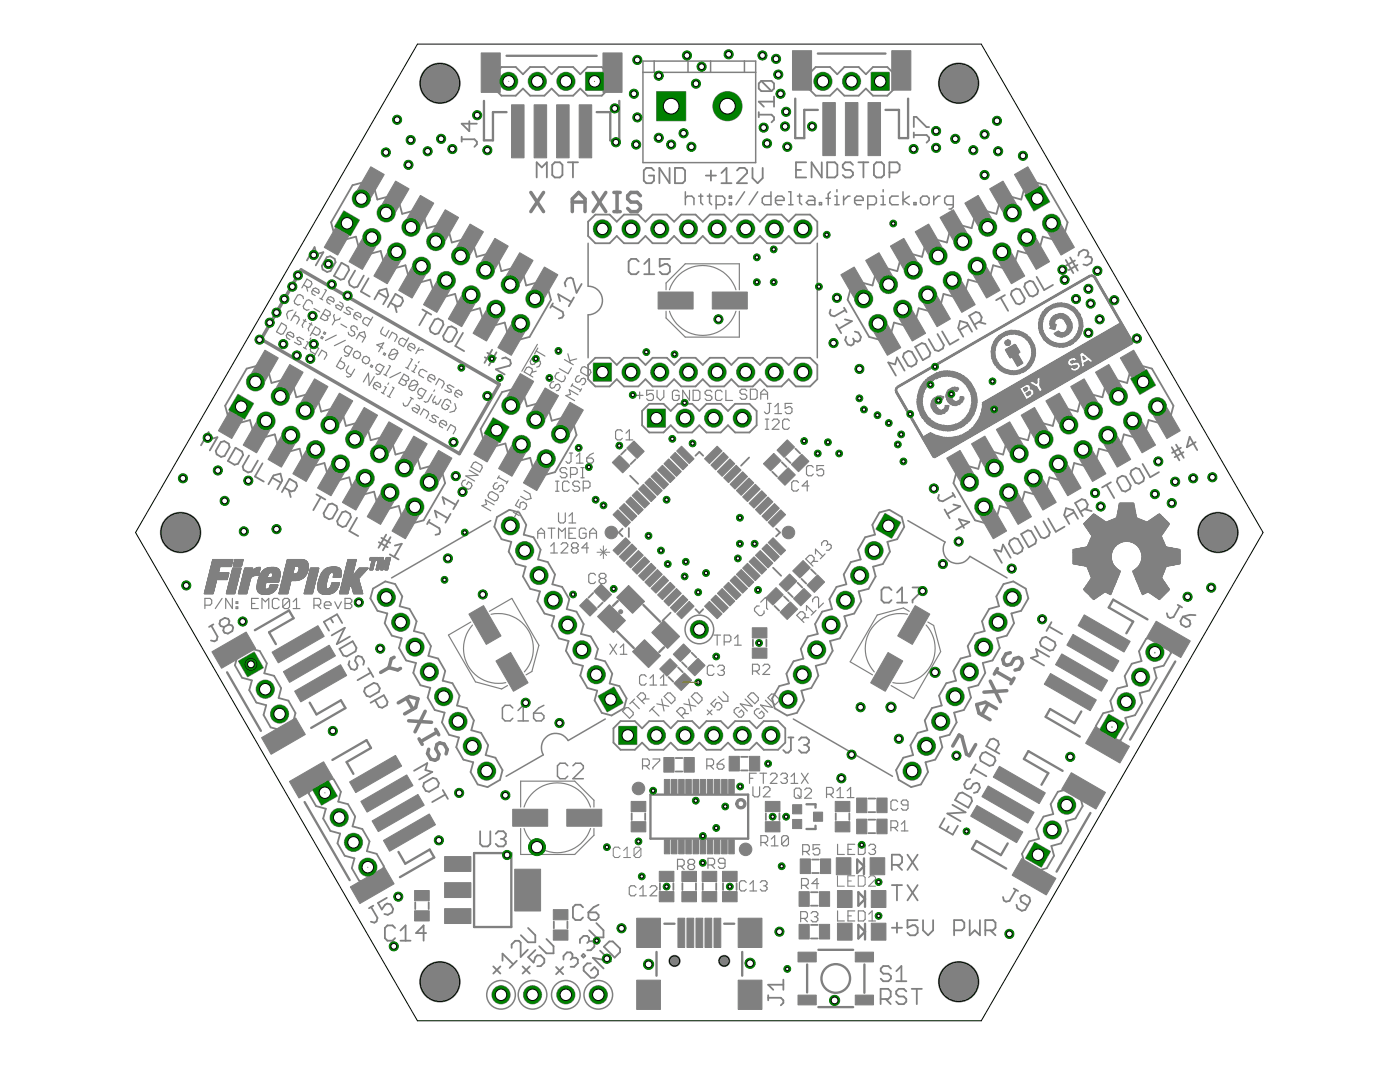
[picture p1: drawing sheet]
<svg xmlns="http://www.w3.org/2000/svg" width="279mm" height="216mm" viewBox="0 0 279 216" stroke-linecap="round" stroke-linejoin="round" font-family="sans-serif">
<g fill="#808080" stroke="#808080" stroke-width=".2">
<path d="M147.2 159.5a1.04 1.04 0 0 1 1.6 .4 1.04 1.04 0 0 1-.7 1.5 1.04 1.04 0 0 1-1.3-1h.5a.58 .58 0 0 1 .8-.5 .58 .58 0 0 1 .1 1 .58 .58 0 0 1-.9-.3v-.2h-.5z" fill-rule="evenodd"/>
<circle cx="36" cy="106.3" r="4"/>
<circle cx="87.8" cy="195.9" r="4"/>
<circle cx="191.3" cy="195.9" r="4"/>
<circle cx="243.1" cy="106.3" r="4"/>
<circle cx="87.8" cy="16.6" r="4"/>
<circle cx="191.3" cy="16.6" r="4"/>
<circle cx="53.1" cy="84" r="1.82"/>
<circle cx="58" cy="86.9" r="1.82"/>
<circle cx="63" cy="89.7" r="1.82"/>
<circle cx="67.9" cy="92.6" r="1.82"/>
<circle cx="72.9" cy="95.4" r="1.82"/>
<circle cx="51" cy="76.2" r="1.82"/>
<circle cx="55.9" cy="79.1" r="1.82"/>
<circle cx="60.9" cy="81.9" r="1.82"/>
<circle cx="65.8" cy="84.8" r="1.82"/>
<circle cx="70.8" cy="87.7" r="1.82"/>
<circle cx="75.7" cy="90.5" r="1.82"/>
<circle cx="77.8" cy="98.3" r="1.82"/>
<circle cx="80.7" cy="93.4" r="1.82"/>
<circle cx="82.8" cy="101.2" r="1.82"/>
<circle cx="85.6" cy="96.2" r="1.82"/>
<circle cx="74.2" cy="47.4" r="1.82"/>
<circle cx="79.2" cy="50.3" r="1.82"/>
<circle cx="84.1" cy="53.1" r="1.82"/>
<circle cx="89.1" cy="56" r="1.82"/>
<circle cx="94" cy="58.8" r="1.82"/>
<circle cx="72.1" cy="39.6" r="1.82"/>
<circle cx="77.1" cy="42.5" r="1.82"/>
<circle cx="82" cy="45.3" r="1.82"/>
<circle cx="87" cy="48.2" r="1.82"/>
<circle cx="91.9" cy="51.1" r="1.82"/>
<circle cx="96.9" cy="53.9" r="1.82"/>
<circle cx="99" cy="61.7" r="1.82"/>
<circle cx="101.8" cy="56.8" r="1.82"/>
<circle cx="103.9" cy="64.6" r="1.82"/>
<circle cx="106.8" cy="59.6" r="1.82"/>
<circle cx="202.1" cy="42.5" r="1.82"/>
<circle cx="197.1" cy="45.3" r="1.82"/>
<circle cx="192.2" cy="48.2" r="1.82"/>
<circle cx="187.2" cy="51.1" r="1.82"/>
<circle cx="182.3" cy="53.9" r="1.82"/>
<circle cx="209.9" cy="44.6" r="1.82"/>
<circle cx="204.9" cy="47.4" r="1.82"/>
<circle cx="200" cy="50.3" r="1.82"/>
<circle cx="195" cy="53.1" r="1.82"/>
<circle cx="190.1" cy="56" r="1.82"/>
<circle cx="185.1" cy="58.8" r="1.82"/>
<circle cx="177.3" cy="56.8" r="1.82"/>
<circle cx="180.2" cy="61.7" r="1.82"/>
<circle cx="172.4" cy="59.6" r="1.82"/>
<circle cx="175.2" cy="64.6" r="1.82"/>
<circle cx="223.2" cy="79.1" r="1.82"/>
<circle cx="218.2" cy="81.9" r="1.82"/>
<circle cx="213.3" cy="84.8" r="1.82"/>
<circle cx="208.3" cy="87.7" r="1.82"/>
<circle cx="203.4" cy="90.5" r="1.82"/>
<circle cx="231" cy="81.2" r="1.82"/>
<circle cx="226" cy="84" r="1.82"/>
<circle cx="221.1" cy="86.9" r="1.82"/>
<circle cx="216.2" cy="89.7" r="1.82"/>
<circle cx="211.2" cy="92.6" r="1.82"/>
<circle cx="206.2" cy="95.4" r="1.82"/>
<circle cx="198.4" cy="93.4" r="1.82"/>
<circle cx="201.3" cy="98.3" r="1.82"/>
<circle cx="193.5" cy="96.2" r="1.82"/>
<circle cx="196.3" cy="101.2" r="1.82"/>
<circle cx="104.1" cy="88.7" r="1.82"/>
<circle cx="109" cy="91.5" r="1.82"/>
<circle cx="102" cy="80.9" r="1.82"/>
<circle cx="106.9" cy="83.8" r="1.82"/>
<circle cx="111.9" cy="86.6" r="1.82"/>
<circle cx="136.7" cy="83.4" r="1.82"/>
<circle cx="142.4" cy="83.4" r="1.82"/>
<circle cx="148.1" cy="83.4" r="1.82"/>
<circle cx="131" cy="146.7" r="1.82"/>
<circle cx="136.7" cy="146.7" r="1.82"/>
<circle cx="142.4" cy="146.7" r="1.82"/>
<circle cx="148.1" cy="146.7" r="1.82"/>
<circle cx="153.9" cy="146.7" r="1.82"/>
<circle cx="125.9" cy="74.3" r="1.82"/>
<circle cx="131.7" cy="74.3" r="1.82"/>
<circle cx="137.4" cy="74.3" r="1.82"/>
<circle cx="143.1" cy="74.3" r="1.82"/>
<circle cx="148.8" cy="74.3" r="1.82"/>
<circle cx="154.5" cy="74.3" r="1.82"/>
<circle cx="160.3" cy="74.3" r="1.82"/>
<circle cx="160.3" cy="45.7" r="1.82"/>
<circle cx="154.5" cy="45.7" r="1.82"/>
<circle cx="148.8" cy="45.7" r="1.82"/>
<circle cx="143.1" cy="45.7" r="1.82"/>
<circle cx="137.4" cy="45.7" r="1.82"/>
<circle cx="131.7" cy="45.7" r="1.82"/>
<circle cx="125.9" cy="45.7" r="1.82"/>
<circle cx="120.2" cy="45.7" r="1.82"/>
<circle cx="119" cy="134.6" r="1.82"/>
<circle cx="116.1" cy="129.7" r="1.82"/>
<circle cx="113.3" cy="124.7" r="1.82"/>
<circle cx="110.4" cy="119.8" r="1.82"/>
<circle cx="107.6" cy="114.8" r="1.82"/>
<circle cx="104.7" cy="109.9" r="1.82"/>
<circle cx="101.9" cy="104.9" r="1.82"/>
<circle cx="77.1" cy="119.2" r="1.82"/>
<circle cx="80" cy="124.2" r="1.82"/>
<circle cx="82.8" cy="129.1" r="1.82"/>
<circle cx="85.7" cy="134.1" r="1.82"/>
<circle cx="88.5" cy="139" r="1.82"/>
<circle cx="91.4" cy="144" r="1.82"/>
<circle cx="94.3" cy="148.9" r="1.82"/>
<circle cx="97.1" cy="153.9" r="1.82"/>
<circle cx="174.4" cy="109.9" r="1.82"/>
<circle cx="171.6" cy="114.8" r="1.82"/>
<circle cx="168.7" cy="119.8" r="1.82"/>
<circle cx="165.9" cy="124.7" r="1.82"/>
<circle cx="163" cy="129.7" r="1.82"/>
<circle cx="160.1" cy="134.6" r="1.82"/>
<circle cx="157.3" cy="139.6" r="1.82"/>
<circle cx="182" cy="153.9" r="1.82"/>
<circle cx="184.9" cy="148.9" r="1.82"/>
<circle cx="187.7" cy="144" r="1.82"/>
<circle cx="190.6" cy="139" r="1.82"/>
<circle cx="193.5" cy="134.1" r="1.82"/>
<circle cx="196.3" cy="129.1" r="1.82"/>
<circle cx="199.2" cy="124.2" r="1.82"/>
<circle cx="202" cy="119.2" r="1.82"/>
<circle cx="134.6" cy="191.7" r="1.12"/>
<circle cx="144.5" cy="191.7" r="1.12"/>
<circle cx="52.9" cy="137.5" r="1.82"/>
<circle cx="55.8" cy="142.5" r="1.82"/>
<circle cx="112.9" cy="16.2" r="1.82"/>
<circle cx="107.2" cy="16.2" r="1.82"/>
<circle cx="101.5" cy="16.2" r="1.82"/>
<circle cx="169.9" cy="16.2" r="1.82"/>
<circle cx="164.2" cy="16.2" r="1.82"/>
<circle cx="210" cy="165.6" r="1.82"/>
<circle cx="212.9" cy="160.7" r="1.82"/>
<circle cx="67.7" cy="163.1" r="1.82"/>
<circle cx="70.5" cy="168.1" r="1.82"/>
<circle cx="73.4" cy="173" r="1.82"/>
<circle cx="224.8" cy="140" r="1.82"/>
<circle cx="227.6" cy="135.1" r="1.82"/>
<circle cx="230.5" cy="130.2" r="1.82"/>
<circle cx="139.6" cy="125.6" r="1.82"/>
<circle cx="100" cy="198.5" r="1.82"/>
<circle cx="119.4" cy="198.5" r="1.82"/>
<circle cx="106.3" cy="198.5" r="1.82"/>
<circle cx="112.9" cy="198.5" r="1.82"/>
<circle cx="148.8" cy="169.5" r="1.25"/>
<circle cx="127.4" cy="157.3" r="1.25"/>
<circle cx="157.4" cy="106.3" r="1.25"/>
<circle cx="122" cy="106.3" r="1.25"/>
<circle cx="145.2" cy="21.2" r="2.92"/>
<circle cx="123.9" cy="122.1" r=".4"/>
</g>
<g fill="#808080" stroke="#808080" stroke-width=".2">
<path d="M115.6 20.9h2.5v10.6h-2.5z"/>
<path d="M111.1 20.9h2.5v10.6h-2.5z"/>
<path d="M96 10.6h3.8v7.8h-3.8z"/>
<path d="M120.3 10.6h3.8v7.8h-3.8z"/>
<path d="M106.6 20.9h2.5v10.6h-2.5z"/>
<path d="M102.1 20.9h2.5v10.6h-2.5z"/>
<path d="M69.8 156l9.1-5.3 1.3 2.2-9.2 5.3z"/>
<path d="M72 159.9l9.2-5.3 1.2 2.2-9.1 5.3z"/>
<path d="M69.9 177l6.8-4 2 3.4-6.9 3.9z"/>
<path d="M57.8 155.9l6.8-3.9 1.9 3.3-6.8 3.9z"/>
<path d="M74.3 163.8l9.1-5.3 1.3 2.2-9.2 5.2z"/>
<path d="M76.5 167.7l9.2-5.3 1.2 2.2-9.2 5.3z"/>
<path d="M209.7 134.4l9.1 5.3-1.2 2.1-9.2-5.3z"/>
<path d="M211.9 130.5l9.2 5.3-1.3 2.1-9.1-5.3z"/>
<path d="M230.7 124l6.9 3.9-2 3.3-6.8-3.9z"/>
<path d="M218.6 145l6.8 3.9-1.9 3.4-6.8-4z"/>
<path d="M214.1 126.6l9.2 5.3-1.2 2.1-9.2-5.3z"/>
<path d="M216.4 122.7l9.2 5.3-1.3 2.1-9.1-5.3z"/>
<path d="M142.2 58.3h6.9v3.4h-6.9z"/>
<path d="M131.3 58.3h7v3.4h-7z"/>
<path d="M93.6 122.5l2.9-1.7 3.5 6.1-3 1.7z"/>
<path d="M99 131.9l2.9-1.7 3.5 6-2.9 1.7z"/>
<path d="M177.2 130.2l3 1.7-3.5 6-2.9-1.7z"/>
<path d="M182.6 120.8l3 1.7-3.5 6.1-2.9-1.7z"/>
<path d="M175 163.4h2v3h-2z"/>
<path d="M171 163.4h2v3h-2z"/>
<path d="M119.3 123l2.3-2.4 3.2 3.2-2.4 2.4z"/>
<path d="M126.2 130l2.4-2.4 3.2 3.2-2.4 2.4z"/>
<path d="M130.1 126.2l2.4-2.4 3.1 3.2-2.4 2.4z"/>
<path d="M123.1 119.2l2.4-2.4 3.1 3.2-2.4 2.4z"/>
<path d="M47.5 78.7l3.1 1.8-1.8 3.2-3.2-1.9z"/>
<path d="M76 98.4l2.7 1.6-2.8 4.6-2.6-1.5z"/>
<path d="M71 95.6l2.7 1.5-2.7 4.7-2.7-1.6z"/>
<path d="M66.1 92.7l2.6 1.6-2.6 4.6-2.7-1.5z"/>
<path d="M61.1 89.9l2.7 1.5-2.7 4.7-2.7-1.6z"/>
<path d="M56.2 87l2.7 1.5-2.7 4.7-2.7-1.5z"/>
<path d="M51.2 84.1l2.7 1.6-2.7 4.7-2.7-1.6z"/>
<path d="M46.3 81.3l2.7 1.5-2.8 4.7-2.6-1.5z"/>
<path d="M80.9 101.3l2.7 1.5-2.7 4.7-2.7-1.5z"/>
<path d="M82.6 87l2.7 1.6-2.8 4.6-2.6-1.5z"/>
<path d="M77.6 84.2l2.7 1.5-2.7 4.7-2.7-1.6z"/>
<path d="M72.7 81.3l2.7 1.5-2.8 4.7-2.6-1.5z"/>
<path d="M67.7 78.4l2.7 1.6-2.7 4.7-2.7-1.6z"/>
<path d="M62.8 75.6l2.6 1.5-2.7 4.7-2.6-1.5z"/>
<path d="M57.8 72.7l2.7 1.6-2.7 4.7-2.7-1.6z"/>
<path d="M52.9 69.9l2.6 1.5-2.6 4.7-2.7-1.6z"/>
<path d="M87.5 89.9l2.7 1.5-2.7 4.7-2.7-1.5z"/>
<path d="M68.6 42.1l3.2 1.8-1.9 3.2-3.1-1.9z"/>
<path d="M97.1 61.8l2.7 1.6-2.7 4.7-2.7-1.6z"/>
<path d="M92.2 59l2.6 1.5-2.7 4.7-2.6-1.6z"/>
<path d="M87.2 56.1l2.7 1.6-2.7 4.6-2.7-1.5z"/>
<path d="M82.3 53.3l2.6 1.5-2.7 4.7-2.6-1.6z"/>
<path d="M77.3 50.4l2.7 1.5-2.7 4.7-2.7-1.5z"/>
<path d="M72.4 47.5l2.6 1.6-2.7 4.7-2.6-1.6z"/>
<path d="M67.4 44.7l2.7 1.5-2.7 4.7-2.7-1.5z"/>
<path d="M102.1 64.7l2.6 1.5-2.7 4.7-2.6-1.5z"/>
<path d="M103.7 50.4l2.7 1.6-2.7 4.6-2.7-1.5z"/>
<path d="M98.8 47.6l2.6 1.5-2.7 4.7-2.6-1.6z"/>
<path d="M93.8 44.7l2.7 1.5-2.7 4.7-2.7-1.5z"/>
<path d="M88.9 41.8l2.6 1.6-2.7 4.7-2.7-1.6z"/>
<path d="M83.9 39l2.7 1.5-2.7 4.7-2.7-1.5z"/>
<path d="M79 36.1l2.6 1.6-2.7 4.7-2.6-1.6z"/>
<path d="M74 33.3l2.7 1.5-2.7 4.7-2.7-1.5z"/>
<path d="M108.6 53.3l2.7 1.5-2.7 4.7-2.6-1.5z"/>
<path d="M204.5 38.9l3.2-1.8 1.8 3.2-3.2 1.8z"/>
<path d="M172.8 52l2.6-1.6 2.7 4.7-2.6 1.5z"/>
<path d="M177.7 49.1l2.7-1.5 2.7 4.6-2.7 1.6z"/>
<path d="M182.6 46.2l2.7-1.5 2.7 4.7-2.6 1.5z"/>
<path d="M187.6 43.4l2.7-1.6 2.7 4.7-2.7 1.6z"/>
<path d="M192.6 40.5l2.6-1.5 2.7 4.7-2.6 1.5z"/>
<path d="M197.5 37.7l2.7-1.6 2.7 4.7-2.7 1.6z"/>
<path d="M202.5 34.8l2.6-1.5 2.7 4.7-2.7 1.5z"/>
<path d="M167.8 54.8l2.7-1.5 2.7 4.7-2.7 1.5z"/>
<path d="M179.3 63.4l2.7-1.6 2.7 4.7-2.6 1.6z"/>
<path d="M184.3 60.5l2.7-1.5 2.7 4.6-2.7 1.6z"/>
<path d="M189.3 57.7l2.6-1.6 2.7 4.7-2.7 1.5z"/>
<path d="M194.2 54.8l2.7-1.5 2.7 4.6-2.7 1.6z"/>
<path d="M199.1 51.9l2.7-1.5 2.7 4.7-2.7 1.5z"/>
<path d="M204.1 49.1l2.7-1.6 2.7 4.7-2.7 1.6z"/>
<path d="M209 46.2l2.7-1.5 2.7 4.7-2.6 1.5z"/>
<path d="M174.4 66.2l2.7-1.5 2.7 4.7-2.7 1.5z"/>
<path d="M225.6 75.5l3.2-1.8 1.8 3.2-3.1 1.8z"/>
<path d="M193.9 88.6l2.7-1.6 2.7 4.7-2.7 1.5z"/>
<path d="M198.8 85.7l2.7-1.5 2.7 4.6-2.7 1.6z"/>
<path d="M203.8 82.8l2.7-1.5 2.6 4.7-2.6 1.5z"/>
<path d="M208.7 80l2.7-1.6 2.7 4.7-2.7 1.6z"/>
<path d="M213.7 77.1l2.7-1.5 2.7 4.7-2.7 1.5z"/>
<path d="M218.6 74.3l2.7-1.6 2.7 4.7-2.7 1.6z"/>
<path d="M223.6 71.4l2.7-1.5 2.7 4.6-2.7 1.6z"/>
<path d="M188.9 91.4l2.7-1.5 2.7 4.7-2.7 1.5z"/>
<path d="M200.5 100l2.7-1.6 2.6 4.7-2.6 1.5z"/>
<path d="M205.4 97.1l2.7-1.5 2.7 4.6-2.7 1.6z"/>
<path d="M210.4 94.3l2.6-1.6 2.8 4.7-2.7 1.5z"/>
<path d="M215.3 91.4l2.7-1.5 2.7 4.6-2.7 1.6z"/>
<path d="M220.3 88.5l2.6-1.5 2.8 4.7-2.7 1.5z"/>
<path d="M225.2 85.7l2.7-1.6 2.7 4.7-2.7 1.6z"/>
<path d="M230.2 82.8l2.7-1.5 2.6 4.7-2.6 1.5z"/>
<path d="M195.5 102.8l2.7-1.5 2.7 4.7-2.7 1.5z"/>
<path d="M98.4 83.3l3.2 1.9-1.8 3.1-3.2-1.8z"/>
<path d="M107.1 91.7l2.7 1.5-2.7 4.7-2.6-1.5z"/>
<path d="M102.2 88.8l2.7 1.6-2.7 4.6-2.7-1.5z"/>
<path d="M97.3 86l2.6 1.5-2.7 4.7-2.6-1.6z"/>
<path d="M113.7 80.3l2.7 1.5-2.7 4.7-2.7-1.6z"/>
<path d="M108.8 77.4l2.7 1.6-2.7 4.6-2.7-1.5z"/>
<path d="M103.8 74.5l2.7 1.6-2.7 4.7-2.7-1.6z"/>
<path d="M173.2 20.5h2.5v10.6h-2.5z"/>
<path d="M164.2 20.5h2.5v10.6h-2.5z"/>
<path d="M158.2 10.1h3.8v7.9h-3.8z"/>
<path d="M178 10.1h3.8v7.9h-3.8z"/>
<path d="M168.7 20.5h2.5v10.6h-2.5z"/>
<path d="M54.3 130.1l9.2-5.3 1.2 2.2-9.2 5.3z"/>
<path d="M58.8 137.9l9.2-5.3 1.2 2.2-9.2 5.3z"/>
<path d="M52.2 147.2l6.8-3.9 1.9 3.3-6.8 3.9z"/>
<path d="M42.3 130l6.8-3.9 1.9 3.3-6.8 3.9z"/>
<path d="M56.6 134l9.1-5.3 1.3 2.2-9.2 5.3z"/>
<path d="M195 160.7l9.1 5.3-1.2 2.1-9.2-5.2z"/>
<path d="M199.5 152.9l9.1 5.3-1.2 2.2-9.2-5.3z"/>
<path d="M213.8 154.2l6.8 3.9-1.9 3.3-6.8-3.9z"/>
<path d="M203.9 171.3l6.8 4-1.9 3.3-6.8-4z"/>
<path d="M197.2 156.8l9.2 5.3-1.3 2.2-9.1-5.3z"/>
<path d="M129.2 81.6h3.6v3.7h-3.6z"/>
<path d="M123.5 144.9h3.6v3.7h-3.6z"/>
<path d="M170.7 198.6h3.6v1.9h-3.6z"/>
<path d="M159.3 198.6h3.6v1.9h-3.6z"/>
<path d="M170.7 190h3.6v1.9h-3.6z"/>
<path d="M159.3 190h3.6v1.9h-3.6z"/>
<path d="M118.4 72.4h3.6v3.7h-3.6z"/>
<path d="M119.4 138.9l3.1-1.8 1.9 3.2-3.2 1.8z"/>
<path d="M176.6 102.4l3.2 1.8-1.9 3.2-3.1-1.8z"/>
<path d="M150.1 125.3h3v2h-3z"/>
<path d="M150.1 129.3h3v2h-3z"/>
<path d="M163.5 184.4h2.1v3h-2.1z"/>
<path d="M159.5 184.4h2v3h-2z"/>
<path d="M159.5 177.9h2v2.9h-2z"/>
<path d="M163.5 177.9h2.1v2.9h-2.1z"/>
<path d="M159.7 171.4h2v2.9h-2z"/>
<path d="M163.7 171.4h2.1v2.9h-2.1z"/>
<path d="M145.5 150.9h2.1v2.9h-2.1z"/>
<path d="M149.6 150.9h2v2.9h-2z"/>
<path d="M132.5 151.2h2v2.9h-2z"/>
<path d="M136.5 151.2h2.1v2.9h-2.1z"/>
<path d="M110.4 181.5h2.9v2h-2.9z"/>
<path d="M110.4 185.6h2.9v2h-2.9z"/>
<path d="M138.9 183.2h1.4v5.9h-1.4z"/>
<path d="M137.1 183.2h1.4v5.9h-1.4z"/>
<path d="M142.5 183.2h1.3v5.9h-1.3z"/>
<path d="M140.7 183.2h1.3v5.9h-1.3z"/>
<path d="M147.3 195.6h4.8v5.8h-4.8z"/>
<path d="M127.1 195.6h4.7v5.8h-4.7z"/>
<path d="M147.3 183.2h4.8v5.9h-4.8z"/>
<path d="M127.1 183.2h4.7v5.9h-4.7z"/>
<path d="M135.3 183.2h1.4v5.9h-1.4z"/>
<path d="M139.7 167.6h1.1v2.8h-1.1z"/>
<path d="M138.3 167.6h1.1v2.8h-1.1z"/>
<path d="M136.9 167.6h1.1v2.8h-1.1z"/>
<path d="M135.4 167.6h1.1v2.8h-1.1z"/>
<path d="M134 167.6h1.1v2.8h-1.1z"/>
<path d="M132.6 167.6h1.1v2.8h-1.1z"/>
<path d="M141.2 167.6h1.1v2.8h-1.1z"/>
<path d="M142.6 167.6h1.1v2.8h-1.1z"/>
<path d="M144 167.6h1.1v2.8h-1.1z"/>
<path d="M145.4 167.6h1.1v2.8h-1.1z"/>
<path d="M138.3 155.5h1.1v2.8h-1.1z"/>
<path d="M139.7 155.5h1.1v2.8h-1.1z"/>
<path d="M141.2 155.5h1.1v2.8h-1.1z"/>
<path d="M142.6 155.5h1.1v2.8h-1.1z"/>
<path d="M144 155.5h1.1v2.8h-1.1z"/>
<path d="M145.4 155.5h1.1v2.8h-1.1z"/>
<path d="M136.9 155.5h1.1v2.8h-1.1z"/>
<path d="M135.4 155.5h1.1v2.8h-1.1z"/>
<path d="M134 155.5h1.1v2.8h-1.1z"/>
<path d="M132.6 155.5h1.1v2.8h-1.1z"/>
<path d="M136.1 177.9h2.9v2h-2.9z"/>
<path d="M136.1 173.9h2.9v2h-2.9z"/>
<path d="M140.1 177.9h2.9v2h-2.9z"/>
<path d="M140.1 173.9h2.9v2h-2.9z"/>
<path d="M144.2 177.9h2.9v2h-2.9z"/>
<path d="M144.2 173.9h2.9v2h-2.9z"/>
<path d="M131.6 177.9h2.9v2h-2.9z"/>
<path d="M131.6 173.9h2.9v2h-2.9z"/>
<path d="M126 159.9h2.9v2h-2.9z"/>
<path d="M126 164h2.9v2h-2.9z"/>
<path d="M158.2 160.6h1.8v1.8h-1.8z"/>
<path d="M158.2 163.5h1.8v1.8h-1.8z"/>
<path d="M162.3 162.1h1.9v1.8h-1.9z"/>
<path d="M152.7 164h3v2h-3z"/>
<path d="M152.7 159.9h3v2h-3z"/>
<path d="M166.7 159.9h2.9v2h-2.9z"/>
<path d="M166.7 164h2.9v2h-2.9z"/>
<path d="M167.1 184.2h3v3.4h-3z"/>
<path d="M173.9 184.2h2.9v3.4h-2.9z"/>
<path d="M166.9 171.2h2.9v3.3h-2.9z"/>
<path d="M173.7 171.2h2.9v3.3h-2.9z"/>
<path d="M167.1 177.7h3v3.4h-3z"/>
<path d="M173.9 177.7h2.9v3.4h-2.9z"/>
<path d="M47.6 131.9l3.1-1.8 1.9 3.1-3.2 1.9z"/>
<path d="M116.8 14.4h3.7v3.7h-3.7z"/>
<path d="M173.8 14.4h3.7v3.7h-3.7z"/>
<path d="M206.5 168.1l3.2 1.8-1.9 3.2-3.1-1.9z"/>
<path d="M62.3 157.5l3.2-1.8 1.8 3.2-3.1 1.8z"/>
<path d="M221.3 142.5l3.1 1.8-1.8 3.2-3.2-1.8z"/>
<path d="M125.1 89.4l1.4-1.4 2.1 2.1-1.5 1.4z"/>
<path d="M122.2 92.3l1.4-1.5 2.1 2.1-1.4 1.5z"/>
<path d="M157.1 87.8l1.5 1.4-2.1 2.1-1.4-1.5z"/>
<path d="M157.9 92.7l2.1-2.1 1.4 1.5-2 2z"/>
<path d="M157.7 120.1l1.5 1.4-2.1 2.1-1.4-1.4z"/>
<path d="M154.9 117.2l1.4 1.5-2.1 2-1.4-1.4z"/>
<path d="M115.7 120.9l1.4-1.5 2.1 2.1-1.4 1.4z"/>
<path d="M118.5 118l1.5-1.4 2 2-1.4 1.5z"/>
<path d="M171 159.2h2v3h-2z"/>
<path d="M175 159.2h2v3h-2z"/>
<path d="M136.4 128.5l1.5 1.4-2.1 2.1-1.4-1.4z"/>
<path d="M137.2 133.4l2.1-2 1.4 1.4-2 2.1z"/>
<path d="M131.7 133.5l2-2.1 1.5 1.4-2.1 2.1z"/>
<path d="M134.5 136.4l2.1-2.1 1.4 1.4-2 2.1z"/>
<path d="M152.4 92.5l2-2 1.5 1.4-2.1 2.1z"/>
<path d="M155.2 95.4l2.1-2.1 1.4 1.5-2 2z"/>
<path d="M102.3 161.5h7v3.4h-7z"/>
<path d="M113.1 161.5h7v3.4h-7z"/>
<path d="M122.3 109.8l2.6-2.5 .9 1-2.5 2.5z"/>
<path d="M123.6 111.1l2.5-2.6 1 1-2.5 2.5z"/>
<path d="M124.9 112.4l2.5-2.5 1 .9-2.5 2.5z"/>
<path d="M126.2 113.6l2.5-2.5 .9 1-2.5 2.5z"/>
<path d="M127.4 114.9l2.5-2.5 1 1-2.5 2.5z"/>
<path d="M128.7 116.1l2.5-2.5 1 1-2.5 2.5z"/>
<path d="M129.9 117.4l2.6-2.5 .9 1-2.5 2.5z"/>
<path d="M131.2 118.7l2.6-2.5 .9 1-2.5 2.5z"/>
<path d="M135 117.4l1 1-2.5 2.5-1-.9z"/>
<path d="M133.8 121.2l2.5-2.5 1 1-2.6 2.5z"/>
<path d="M135 122.5l2.5-2.5 1 1-2.5 2.5z"/>
<path d="M140.6 121l1-1 2.5 2.5-1 1z"/>
<path d="M141.9 119.7l.9-1 2.6 2.5-1 1z"/>
<path d="M144.1 117.4l2.5 2.6-.9 .9-2.5-2.5z"/>
<path d="M144.4 117.2l1-1 2.5 2.5-1 1z"/>
<path d="M145.7 115.9l1-1 2.5 2.5-1 1z"/>
<path d="M147 114.6l.9-1 2.5 2.5-.9 1z"/>
<path d="M148.2 113.4l1-1 2.5 2.5-1 1z"/>
<path d="M149.5 112.1l1-1 2.5 2.5-1 1z"/>
<path d="M150.8 110.8l.9-.9 2.5 2.5-.9 .9z"/>
<path d="M152.1 109.5l.9-1 2.5 2.6-.9 .9z"/>
<path d="M153.3 108.3l1-1 2.5 2.5-1 1z"/>
<path d="M153.3 104.2l2.5-2.5 1 1-2.5 2.5z"/>
<path d="M152.1 103l2.5-2.5 .9 .9-2.5 2.5z"/>
<path d="M153.3 99.2l.9 .9-2.5 2.6-.9-1z"/>
<path d="M149.5 100.4l2.5-2.5 1 1-2.5 2.5z"/>
<path d="M148.2 99.1l2.5-2.5 1 1-2.5 2.5z"/>
<path d="M147 97.9l2.5-2.5 .9 1-2.5 2.4z"/>
<path d="M145.7 96.6l2.5-2.5 1 1-2.5 2.5z"/>
<path d="M144.4 95.3l2.5-2.5 1 1-2.5 2.5z"/>
<path d="M145.7 91.6l.9 .9-2.5 2.6-.9-1z"/>
<path d="M144.4 90.3l1 .9-2.6 2.6-.9-1z"/>
<path d="M140.6 91.5l2.5-2.5 1 1-2.5 2.5z"/>
<path d="M135 90l1-1 2.5 2.5-1 1z"/>
<path d="M134.7 90.3l2.6 2.5-1 1-2.5-2.6z"/>
<path d="M133.5 91.6l2.5 2.5-1 1-2.5-2.6z"/>
<path d="M131.2 93.8l1-1 2.5 2.5-.9 1z"/>
<path d="M129.9 95.1l1-1 2.5 2.5-.9 1z"/>
<path d="M128.7 96.4l1-1 2.5 2.5-1 .9z"/>
<path d="M127.4 97.6l1-1 2.5 2.5-1 1z"/>
<path d="M127.1 97.9l2.5 2.5-.9 1-2.5-2.5z"/>
<path d="M125.9 99.2l2.5 2.5-1 1-2.5-2.6z"/>
<path d="M123.6 101.4l1-.9 2.5 2.5-1 .9z"/>
<path d="M123.3 101.7l2.5 2.5-.9 1-2.6-2.5z"/>
<path d="M155.5 116.6l2.1-2.1 1.4 1.5-2 2z"/>
<path d="M158.4 119.5l2-2.1 1.5 1.4-2.1 2.1z"/>
<path d="M158.2 113.9l2.1-2.1 1.4 1.5-2.1 2z"/>
<path d="M161.1 116.8l2.1-2.1 1.4 1.4-2.1 2.1z"/>
<path d="M88.7 170.9h5.3v3h-5.3z"/>
<path d="M88.7 176.1h5.3v3h-5.3z"/>
<path d="M88.7 181.3h5.3v3h-5.3z"/>
<path d="M102.7 173.4h5.2v8.4h-5.2z"/>
<path d="M82.7 181.7h3v2.1h-3z"/>
<path d="M82.7 177.7h3v2h-3z"/>
<path d="M131 18.3h5.9v5.8h-5.9z"/>
<path d="M52.6 118.6h.5z"/>
<path d="M64.7 118.6h.6z"/>
<path d="M52.3 118.5l1.2 .1z"/>
<path d="M64.5 118.5l1.1 .1z"/>
<path d="M52.2 118.5l1.5 .1z"/>
<path d="M64.3 118.5l1.5 .1z"/>
<path d="M52.1 118.5h1.7z"/>
<path d="M64.3 118.5h1.6z"/>
<path d="M40.8 118.4l1.7 .1z"/>
<path d="M45.2 118.4l1.6 .1z"/>
<path d="M47.6 118.4l1.6 .1z"/>
<path d="M52 118.4l1.9 .1z"/>
<path d="M55.6 118.4l1.8 .1z"/>
<path d="M60.7 118.4l1.6 .1z"/>
<path d="M64.2 118.4l1.8 .1z"/>
<path d="M67.8 118.4l1.6 .1z"/>
<path d="M70.6 118.4l1.8 .1z"/>
<path d="M45.2 118.4l1.7 .1z"/>
<path d="M47.6 118.4l1.7 .1z"/>
<path d="M51.9 118.4l2.1 .1z"/>
<path d="M60.7 118.4l1.7 .1z"/>
<path d="M64.1 118.4l2 .1z"/>
<path d="M40.8 118.4h1.7z"/>
<path d="M45.2 118.4h1.7z"/>
<path d="M47.6 118.4h1.7z"/>
<path d="M51.9 118.4h2.2z"/>
<path d="M55.6 118.4h1.8z"/>
<path d="M60.7 118.4h1.7z"/>
<path d="M64.1 118.4h2.1z"/>
<path d="M67.8 118.4h1.6z"/>
<path d="M70.5 118.4h1.9z"/>
<path d="M40.8 118.4h1.8z"/>
<path d="M51.8 118.4h2.3z"/>
<path d="M55.7 118.4h1.8z"/>
<path d="M64 118.4h2.3z"/>
<path d="M40.8 118.3l1.8 .1z"/>
<path d="M45.2 118.3l1.7 .1z"/>
<path d="M47.6 118.3l1.7 .1z"/>
<path d="M51.8 118.3l2.4 .1z"/>
<path d="M55.7 118.3l1.8 .1z"/>
<path d="M60.7 118.3l1.7 .1z"/>
<path d="M63.9 118.3l2.5 .1z"/>
<path d="M67.8 118.3l1.6 .1z"/>
<path d="M70.5 118.3l1.9 .1z"/>
<path d="M51.8 118.3l2.5 .1z"/>
<path d="M67.8 118.3l1.7 .1z"/>
<path d="M40.8 118.3h1.8z"/>
<path d="M45.2 118.3h1.7z"/>
<path d="M47.6 118.3h1.7z"/>
<path d="M51.7 118.3h2.6z"/>
<path d="M55.7 118.3h1.8z"/>
<path d="M60.7 118.3h1.7z"/>
<path d="M63.9 118.3h2.6z"/>
<path d="M67.8 118.3h1.7z"/>
<path d="M70.5 118.3h1.8z"/>
<path d="M51.7 118.3h2.7z"/>
<path d="M63.8 118.3h2.7z"/>
<path d="M40.8 118.2l1.8 .1z"/>
<path d="M45.2 118.2l1.7 .1z"/>
<path d="M47.6 118.2l1.7 .1z"/>
<path d="M51.6 118.2l2.8 .1z"/>
<path d="M55.7 118.2l1.8 .1z"/>
<path d="M60.7 118.2l1.7 .1z"/>
<path d="M63.8 118.2l2.8 .1z"/>
<path d="M67.8 118.2l1.7 .1z"/>
<path d="M70.5 118.2l1.8 .1z"/>
<path d="M40.8 118.2h1.8z"/>
<path d="M45.2 118.2h1.7z"/>
<path d="M47.6 118.2h1.7z"/>
<path d="M51.6 118.2h2.9z"/>
<path d="M55.7 118.2h1.8z"/>
<path d="M60.7 118.2h1.7z"/>
<path d="M63.8 118.2h2.8z"/>
<path d="M67.8 118.2h1.7z"/>
<path d="M70.5 118.2h1.8z"/>
<path d="M63.8 118.2h2.9z"/>
<path d="M40.9 118.1l1.7 .1z"/>
<path d="M45.3 118.1l1.6 .1z"/>
<path d="M47.7 118.1l1.6 .1z"/>
<path d="M51.6 118.1l2.9 .1z"/>
<path d="M55.8 118.1l1.7 .1z"/>
<path d="M60.8 118.1l1.6 .1z"/>
<path d="M63.7 118.1l3 .1z"/>
<path d="M67.8 118.1l1.7 .1z"/>
<path d="M70.5 118.1l1.8 .1z"/>
<path d="M51.5 118.1l3.1 .1z"/>
<path d="M40.9 118.1h1.7z"/>
<path d="M45.3 118.1h1.6z"/>
<path d="M47.6 118.1h1.7z"/>
<path d="M51.5 118.1h3.1z"/>
<path d="M55.8 118.1h1.7z"/>
<path d="M60.8 118.1h1.7z"/>
<path d="M63.6 118.1h3.2z"/>
<path d="M67.8 118.1h1.7z"/>
<path d="M70.5 118.1h1.8z"/>
<path d="M40.9 118l1.7 .1z"/>
<path d="M45.3 118l1.6 .1z"/>
<path d="M47.6 118l1.7 .1z"/>
<path d="M51.5 118l3.2 .1z"/>
<path d="M55.8 118l1.7 .1z"/>
<path d="M60.8 118l1.7 .1z"/>
<path d="M63.6 118l3.2 .1z"/>
<path d="M67.8 118l1.7 .1z"/>
<path d="M70.5 118l1.8 .1z"/>
<path d="M40.9 118l1.8 .1z"/>
<path d="M47.7 118l1.6 .1z"/>
<path d="M55.8 118l1.8 .1z"/>
<path d="M67.9 118l1.6 .1z"/>
<path d="M40.9 118h1.8z"/>
<path d="M45.3 118h1.6z"/>
<path d="M47.7 118h1.6z"/>
<path d="M51.5 118h3.2z"/>
<path d="M55.8 118h1.8z"/>
<path d="M60.8 118h1.7z"/>
<path d="M63.6 118h3.3z"/>
<path d="M67.9 118h1.6z"/>
<path d="M70.5 118h1.8z"/>
<path d="M45.3 118h1.7z"/>
<path d="M47.7 118h1.7z"/>
<path d="M51.5 118h3.3z"/>
<path d="M67.9 118h1.7z"/>
<path d="M40.9 117.9l1.8 .1z"/>
<path d="M45.3 117.9l1.7 .1z"/>
<path d="M47.7 117.9l1.7 .1z"/>
<path d="M51.4 117.9l3.4 .1z"/>
<path d="M55.8 117.9l1.8 .1z"/>
<path d="M60.8 117.9l1.7 .1z"/>
<path d="M63.6 117.9l3.4 .1z"/>
<path d="M67.9 117.9l1.7 .1z"/>
<path d="M70.5 117.9l1.8 .1z"/>
<path d="M63.5 117.9l3.5 .1z"/>
<path d="M70.4 117.9l1.9 .1z"/>
<path d="M40.9 117.9h1.8z"/>
<path d="M45.3 117.9h1.7z"/>
<path d="M47.7 117.9h1.7z"/>
<path d="M51.4 117.9h3.4z"/>
<path d="M55.8 117.9h1.8z"/>
<path d="M60.8 117.9h1.7z"/>
<path d="M63.5 117.9h3.5z"/>
<path d="M67.9 117.9h1.7z"/>
<path d="M70.4 117.9h1.8z"/>
<path d="M51.4 117.9h3.5z"/>
<path d="M40.9 117.8l1.8 .1z"/>
<path d="M45.3 117.8l1.7 .1z"/>
<path d="M47.7 117.8l1.7 .1z"/>
<path d="M51.4 117.8l3.5 .1z"/>
<path d="M55.8 117.8l1.8 .1z"/>
<path d="M60.8 117.8l1.7 .1z"/>
<path d="M63.5 117.8l3.5 .1z"/>
<path d="M67.9 117.8l1.7 .1z"/>
<path d="M70.4 117.8l1.8 .1z"/>
<path d="M40.9 117.8h1.8z"/>
<path d="M45.3 117.8h1.7z"/>
<path d="M47.8 117.8h1.6z"/>
<path d="M51.4 117.8h3.5z"/>
<path d="M55.8 117.8h1.8z"/>
<path d="M60.9 117.8h1.6z"/>
<path d="M63.5 117.8h3.6z"/>
<path d="M67.9 117.8h1.7z"/>
<path d="M70.4 117.8h1.8z"/>
<path d="M47.7 117.8h1.7z"/>
<path d="M40.9 117.7l1.8 .1z"/>
<path d="M45.3 117.7l1.7 .1z"/>
<path d="M47.7 117.7l1.7 .1z"/>
<path d="M51.3 117.7l3.7 .1z"/>
<path d="M55.8 117.7l1.8 .1z"/>
<path d="M60.9 117.7l1.6 .1z"/>
<path d="M63.5 117.7l3.6 .1z"/>
<path d="M67.9 117.7l1.7 .1z"/>
<path d="M70.4 117.7l1.8 .1z"/>
<path d="M41 117.7h1.7z"/>
<path d="M45.4 117.7h1.6z"/>
<path d="M47.8 117.7h1.6z"/>
<path d="M51.4 117.7h3.6z"/>
<path d="M55.9 117.7h1.7z"/>
<path d="M60.9 117.7h1.6z"/>
<path d="M63.5 117.7h3.6z"/>
<path d="M67.9 117.7h1.7z"/>
<path d="M70.4 117.7h1.8z"/>
<path d="M63.5 117.7h3.7z"/>
<path d="M41 117.6l1.7 .1z"/>
<path d="M45.4 117.6l1.7 .1z"/>
<path d="M47.8 117.6l1.7 .1z"/>
<path d="M51.3 117.6l3.7 .1z"/>
<path d="M55.9 117.6l1.7 .1z"/>
<path d="M60.9 117.6l1.7 .1z"/>
<path d="M63.5 117.6l3.7 .1z"/>
<path d="M67.9 117.6l1.7 .1z"/>
<path d="M70.4 117.6l1.8 .1z"/>
<path d="M41 117.6h1.7z"/>
<path d="M45.4 117.6h1.7z"/>
<path d="M47.8 117.6h1.7z"/>
<path d="M51.3 117.6h3.8z"/>
<path d="M55.9 117.6h1.7z"/>
<path d="M60.9 117.6h1.7z"/>
<path d="M63.4 117.6h3.8z"/>
<path d="M67.9 117.6h1.7z"/>
<path d="M70.4 117.6h1.8z"/>
<path d="M41 117.6h1.8z"/>
<path d="M47.8 117.6h1.6z"/>
<path d="M68 117.6h1.6z"/>
<path d="M70.3 117.6h1.9z"/>
<path d="M41 117.5l1.8 .1z"/>
<path d="M45.4 117.5l1.7 .1z"/>
<path d="M47.8 117.5l1.6 .1z"/>
<path d="M51.3 117.5l1.8 .1z"/>
<path d="M53.3 117.5l1.8 .1z"/>
<path d="M55.9 117.5l1.8 .1z"/>
<path d="M60.9 117.5l1.7 .1z"/>
<path d="M63.4 117.5l3.8 .1z"/>
<path d="M68 117.5l1.6 .1z"/>
<path d="M70.3 117.5l1.9 .1z"/>
<path d="M47.8 117.5l1.7 .1z"/>
<path d="M51.3 117.5l1.7 .1z"/>
<path d="M53.4 117.5l1.7 .1z"/>
<path d="M68 117.5l1.7 .1z"/>
<path d="M41 117.5h1.8z"/>
<path d="M45.4 117.5h1.7z"/>
<path d="M47.8 117.5h1.7z"/>
<path d="M51.3 117.5h1.7z"/>
<path d="M53.5 117.5h1.6z"/>
<path d="M55.9 117.5h1.8z"/>
<path d="M60.9 117.5h1.7z"/>
<path d="M63.4 117.5h3.9z"/>
<path d="M68 117.5h1.7z"/>
<path d="M70.3 117.5h1.8z"/>
<path d="M51.3 117.5h1.6z"/>
<path d="M53.6 117.5h1.6z"/>
<path d="M61 117.5h1.6z"/>
<path d="M41 117.4l1.8 .1z"/>
<path d="M45.4 117.4l1.7 .1z"/>
<path d="M47.8 117.4l1.7 .1z"/>
<path d="M51.3 117.4l1.6 .1z"/>
<path d="M53.6 117.4l1.6 .1z"/>
<path d="M55.9 117.4l1.8 .1z"/>
<path d="M61 117.4l1.6 .1z"/>
<path d="M63.4 117.4l1.9 .1z"/>
<path d="M65.6 117.4l1.7 .1z"/>
<path d="M68 117.4l1.7 .1z"/>
<path d="M70.3 117.4l1.8 .1z"/>
<path d="M41 117.4h1.8z"/>
<path d="M45.4 117.4h1.7z"/>
<path d="M47.8 117.4h1.7z"/>
<path d="M51.3 117.4h1.6z"/>
<path d="M53.6 117.4h1.6z"/>
<path d="M55.9 117.4h1.8z"/>
<path d="M60.9 117.4h1.7z"/>
<path d="M63.4 117.4h1.8z"/>
<path d="M65.6 117.4h1.8z"/>
<path d="M68 117.4h1.7z"/>
<path d="M70.3 117.4h1.8z"/>
<path d="M53.7 117.4h1.5z"/>
<path d="M63.4 117.4h1.7z"/>
<path d="M65.7 117.4h1.7z"/>
<path d="M41.1 117.3l1.7 .1z"/>
<path d="M45.5 117.3l1.6 .1z"/>
<path d="M47.9 117.3l1.6 .1z"/>
<path d="M51.3 117.3l1.6 .1z"/>
<path d="M53.7 117.3l1.5 .1z"/>
<path d="M55.9 117.3l1.8 .1z"/>
<path d="M61 117.3l1.6 .1z"/>
<path d="M63.4 117.3l1.7 .1z"/>
<path d="M65.7 117.3l1.7 .1z"/>
<path d="M68 117.3l1.7 .1z"/>
<path d="M70.3 117.3l1.8 .1z"/>
<path d="M41.1 117.3h1.7z"/>
<path d="M45.5 117.3h1.6z"/>
<path d="M47.9 117.3h1.6z"/>
<path d="M51.3 117.3h1.6z"/>
<path d="M53.7 117.3h1.5z"/>
<path d="M55.9 117.3h1.8z"/>
<path d="M61 117.3h1.6z"/>
<path d="M63.4 117.3h1.7z"/>
<path d="M65.8 117.3h1.6z"/>
<path d="M68 117.3h1.7z"/>
<path d="M70.3 117.3h1.8z"/>
<path d="M45.4 117.3h1.7z"/>
<path d="M47.9 117.3h1.7z"/>
<path d="M61 117.3h1.7z"/>
<path d="M53.7 117.3h1.6z"/>
<path d="M41.1 117.2l1.8 .1z"/>
<path d="M45.5 117.2l1.6 .1z"/>
<path d="M47.9 117.2l1.7 .1z"/>
<path d="M51.3 117.2l1.6 .1z"/>
<path d="M53.8 117.2l1.5 .1z"/>
<path d="M56 117.2l1.7 .1z"/>
<path d="M61 117.2l1.7 .1z"/>
<path d="M63.4 117.2l1.7 .1z"/>
<path d="M65.9 117.2l1.5 .1z"/>
<path d="M68.1 117.2l1.6 .1z"/>
<path d="M70.3 117.2l1.8 .1z"/>
<path d="M41.1 117.2h1.8z"/>
<path d="M45.5 117.2h1.6z"/>
<path d="M47.9 117.2h1.7z"/>
<path d="M51.3 117.2h1.6z"/>
<path d="M53.8 117.2h1.5z"/>
<path d="M56 117.2h1.7z"/>
<path d="M61 117.2h1.7z"/>
<path d="M63.4 117.2h1.7z"/>
<path d="M65.9 117.2h1.6z"/>
<path d="M68.1 117.2h1.6z"/>
<path d="M70.3 117.2h1.8z"/>
<path d="M45.5 117.2h1.7z"/>
<path d="M70.3 117.2h1.7z"/>
<path d="M41.1 117.1l1.8 .1z"/>
<path d="M45.5 117.1l1.7 .1z"/>
<path d="M47.9 117.1l1.7 .1z"/>
<path d="M51.3 117.1l1.6 .1z"/>
<path d="M53.8 117.1l1.5 .1z"/>
<path d="M56 117.1l1.7 .1z"/>
<path d="M61 117.1l1.7 .1z"/>
<path d="M63.4 117.1l1.7 .1z"/>
<path d="M65.9 117.1l1.6 .1z"/>
<path d="M68.1 117.1l1.6 .1z"/>
<path d="M70.3 117.1l1.7 .1z"/>
<path d="M66 117.1l1.5 .1z"/>
<path d="M41.1 117.1h1.8z"/>
<path d="M45.5 117.1h1.7z"/>
<path d="M47.9 117.1h1.7z"/>
<path d="M51.3 117.1h1.6z"/>
<path d="M53.8 117.1h1.6z"/>
<path d="M56 117.1h1.8z"/>
<path d="M61 117.1h1.7z"/>
<path d="M63.4 117.1h1.7z"/>
<path d="M66 117.1h1.5z"/>
<path d="M68.1 117.1h1.7z"/>
<path d="M70.2 117.1h1.9z"/>
<path d="M70.2 117.1h1.8z"/>
<path d="M41.1 117l1.8 .1z"/>
<path d="M45.5 117l1.7 .1z"/>
<path d="M47.9 117l1.7 .1z"/>
<path d="M51.3 117l1.6 .1z"/>
<path d="M53.8 117l1.6 .1z"/>
<path d="M56 117l1.8 .1z"/>
<path d="M61 117l1.7 .1z"/>
<path d="M63.4 117l1.7 .1z"/>
<path d="M66 117l1.5 .1z"/>
<path d="M68.1 117l1.7 .1z"/>
<path d="M70.2 117l1.8 .1z"/>
<path d="M41.1 117h1.8z"/>
<path d="M45.6 117h1.6z"/>
<path d="M47.9 117h1.7z"/>
<path d="M51.3 117h1.6z"/>
<path d="M53.8 117h1.6z"/>
<path d="M56 117h1.8z"/>
<path d="M61.1 117h1.6z"/>
<path d="M63.4 117h1.7z"/>
<path d="M66 117h1.5z"/>
<path d="M68.1 117h1.7z"/>
<path d="M70.2 117h1.8z"/>
<path d="M53.9 117h1.5z"/>
<path d="M66 117h1.6z"/>
<path d="M68.1 117h1.8z"/>
<path d="M41.1 116.9l1.8 .1z"/>
<path d="M45.5 116.9l1.7 .1z"/>
<path d="M47.9 116.9l1.7 .1z"/>
<path d="M51.3 116.9l1.6 .1z"/>
<path d="M53.9 116.9l1.5 .1z"/>
<path d="M56 116.9l1.8 .1z"/>
<path d="M61.1 116.9l1.7 .1z"/>
<path d="M63.4 116.9l1.7 .1z"/>
<path d="M66 116.9l1.6 .1z"/>
<path d="M68.1 116.9l1.8 .1z"/>
<path d="M70.2 116.9l1.8 .1z"/>
<path d="M41.1 116.9h1.8z"/>
<path d="M45.5 116.9h1.7z"/>
<path d="M47.9 116.9h1.7z"/>
<path d="M51.3 116.9h1.6z"/>
<path d="M53.9 116.9h1.5z"/>
<path d="M56 116.9h1.8z"/>
<path d="M61.1 116.9h1.7z"/>
<path d="M63.4 116.9h1.7z"/>
<path d="M66.1 116.9h1.5z"/>
<path d="M68.1 116.9h1.8z"/>
<path d="M70.2 116.9h1.8z"/>
<path d="M41.2 116.9h1.7z"/>
<path d="M45.6 116.9h1.6z"/>
<path d="M48 116.9h1.6z"/>
<path d="M61.1 116.9h1.6z"/>
<path d="M68.1 116.9h1.9z"/>
<path d="M68.2 116.9h1.8z"/>
<path d="M70.2 116.9h1.7z"/>
<path d="M41.2 116.8l1.7 .1z"/>
<path d="M45.6 116.8l1.7 .1z"/>
<path d="M48 116.8l1.7 .1z"/>
<path d="M51.3 116.8l1.6 .1z"/>
<path d="M53.9 116.8l1.5 .1z"/>
<path d="M56 116.8l1.8 .1z"/>
<path d="M61.1 116.8l1.7 .1z"/>
<path d="M63.4 116.8l1.7 .1z"/>
<path d="M66.1 116.8l1.5 .1z"/>
<path d="M68.2 116.8l1.8 .1z"/>
<path d="M70.2 116.8l1.7 .1z"/>
<path d="M41.2 116.8h1.7z"/>
<path d="M45.6 116.8h1.7z"/>
<path d="M48 116.8h1.7z"/>
<path d="M51.3 116.8h1.6z"/>
<path d="M53.9 116.8h1.6z"/>
<path d="M56 116.8h1.8z"/>
<path d="M61.1 116.8h1.7z"/>
<path d="M63.4 116.8h1.7z"/>
<path d="M66.1 116.8h1.5z"/>
<path d="M68.1 116.8h1.9z"/>
<path d="M70.2 116.8h1.7z"/>
<path d="M41.2 116.8h1.8z"/>
<path d="M68.2 116.8h1.8z"/>
<path d="M41.2 116.7l1.8 .1z"/>
<path d="M45.6 116.7l1.7 .1z"/>
<path d="M48 116.7l1.7 .1z"/>
<path d="M51.3 116.7l1.6 .1z"/>
<path d="M53.9 116.7l1.6 .1z"/>
<path d="M56.1 116.7l1.8 .1z"/>
<path d="M61.1 116.7l1.7 .1z"/>
<path d="M63.4 116.7l1.7 .1z"/>
<path d="M66.1 116.7l1.5 .1z"/>
<path d="M68.2 116.7l1.9 .1z"/>
<path d="M70.1 116.7l1.8 .1z"/>
<path d="M41.2 116.7h1.8z"/>
<path d="M45.6 116.7h1.7z"/>
<path d="M48 116.7h1.7z"/>
<path d="M51.3 116.7h1.6z"/>
<path d="M53.9 116.7h1.6z"/>
<path d="M56.1 116.7h1.8z"/>
<path d="M61.1 116.7h1.7z"/>
<path d="M63.4 116.7h1.7z"/>
<path d="M66.1 116.7h1.5z"/>
<path d="M68.2 116.7h3.7z"/>
<path d="M41.2 116.6l1.8 .1z"/>
<path d="M45.6 116.6l1.7 .1z"/>
<path d="M48 116.6l1.7 .1z"/>
<path d="M51.3 116.6l1.7 .1z"/>
<path d="M56.1 116.6l1.8 .1z"/>
<path d="M61.2 116.6l1.6 .1z"/>
<path d="M63.4 116.6l1.7 .1z"/>
<path d="M66.1 116.6l1.6 .1z"/>
<path d="M68.2 116.6l3.7 .1z"/>
<path d="M41.2 116.6h1.8z"/>
<path d="M45.6 116.6h1.7z"/>
<path d="M48 116.6h1.7z"/>
<path d="M51.3 116.6h1.7z"/>
<path d="M56.1 116.6h1.8z"/>
<path d="M61.2 116.6h1.6z"/>
<path d="M63.4 116.6h1.7z"/>
<path d="M66.1 116.6h1.6z"/>
<path d="M68.2 116.6h3.7z"/>
<path d="M51.4 116.6h1.6z"/>
<path d="M66.2 116.6h1.5z"/>
<path d="M41.2 116.5l1.8 .1z"/>
<path d="M45.7 116.5l1.6 .1z"/>
<path d="M48.1 116.5l1.6 .1z"/>
<path d="M51.4 116.5l1.6 .1z"/>
<path d="M56.1 116.5l1.8 .1z"/>
<path d="M61.2 116.5l1.6 .1z"/>
<path d="M63.4 116.5l1.7 .1z"/>
<path d="M66.2 116.5l1.5 .1z"/>
<path d="M68.2 116.5l3.7 .1z"/>
<path d="M41.3 116.5l1.7 .1z"/>
<path d="M63.5 116.5l1.6 .1z"/>
<path d="M41.3 116.5h1.7z"/>
<path d="M45.7 116.5h1.6z"/>
<path d="M48 116.5h1.7z"/>
<path d="M51.4 116.5h1.6z"/>
<path d="M56.1 116.5h1.8z"/>
<path d="M61.2 116.5h1.7z"/>
<path d="M63.5 116.5h1.6z"/>
<path d="M66.2 116.5h1.5z"/>
<path d="M68.2 116.5h3.7z"/>
<path d="M68.2 116.5h3.6z"/>
<path d="M41.3 116.4l1.8 .1z"/>
<path d="M45.7 116.4l1.6 .1z"/>
<path d="M48.1 116.4l1.6 .1z"/>
<path d="M51.4 116.4l1.6 .1z"/>
<path d="M56.1 116.4l1.8 .1z"/>
<path d="M61.2 116.4l1.7 .1z"/>
<path d="M63.5 116.4l1.7 .1z"/>
<path d="M66.2 116.4l1.5 .1z"/>
<path d="M68.3 116.4l3.5 .1z"/>
<path d="M41.3 116.4h1.8z"/>
<path d="M45.7 116.4h1.6z"/>
<path d="M48.1 116.4h1.6z"/>
<path d="M51.4 116.4h1.6z"/>
<path d="M56.2 116.4h1.8z"/>
<path d="M61.2 116.4h1.7z"/>
<path d="M63.5 116.4h1.7z"/>
<path d="M66.2 116.4h1.5z"/>
<path d="M68.3 116.4h3.5z"/>
<path d="M45.7 116.4h1.7z"/>
<path d="M48.1 116.4h1.7z"/>
<path d="M41.3 116.3l1.8 .1z"/>
<path d="M45.7 116.3l1.7 .1z"/>
<path d="M48.1 116.3l1.7 .1z"/>
<path d="M51.4 116.3l1.6 .1z"/>
<path d="M56.2 116.3l1.8 .1z"/>
<path d="M61.2 116.3l1.7 .1z"/>
<path d="M63.5 116.3l1.7 .1z"/>
<path d="M66.2 116.3l1.5 .1z"/>
<path d="M68.3 116.3l3.5 .1z"/>
<path d="M51.4 116.3l1.7 .1z"/>
<path d="M66.2 116.3l1.6 .1z"/>
<path d="M41.3 116.3h1.8z"/>
<path d="M45.7 116.3h1.7z"/>
<path d="M48.1 116.3h1.7z"/>
<path d="M51.4 116.3h1.7z"/>
<path d="M56.2 116.3h1.7z"/>
<path d="M61.2 116.3h1.7z"/>
<path d="M63.5 116.3h1.7z"/>
<path d="M66.2 116.3h1.6z"/>
<path d="M68.3 116.3h3.5z"/>
<path d="M41.3 116.2l1.8 .1z"/>
<path d="M45.7 116.2l1.7 .1z"/>
<path d="M48.1 116.2l1.7 .1z"/>
<path d="M51.4 116.2l1.7 .1z"/>
<path d="M56.2 116.2l1.8 .1z"/>
<path d="M61.2 116.2l1.7 .1z"/>
<path d="M63.5 116.2l1.7 .1z"/>
<path d="M68.3 116.2l3.5 .1z"/>
<path d="M41.3 116.2h1.8z"/>
<path d="M45.7 116.2h1.7z"/>
<path d="M48.2 116.2h1.6z"/>
<path d="M51.4 116.2h1.7z"/>
<path d="M56.2 116.2h1.8z"/>
<path d="M61.3 116.2h1.6z"/>
<path d="M63.5 116.2h1.7z"/>
<path d="M68.3 116.2h3.5z"/>
<path d="M41.3 116.1l1.8 .1z"/>
<path d="M45.7 116.1l1.7 .1z"/>
<path d="M48.1 116.1l1.7 .1z"/>
<path d="M51.4 116.1l4.2 .1z"/>
<path d="M56.2 116.1l1.8 .1z"/>
<path d="M61.3 116.1l1.6 .1z"/>
<path d="M63.5 116.1l1.7 .1z"/>
<path d="M68.3 116.1l3.5 .1z"/>
<path d="M41.3 116.1h1.9z"/>
<path d="M45.8 116.1h1.6z"/>
<path d="M48.2 116.1h1.6z"/>
<path d="M51.4 116.1h4.2z"/>
<path d="M56.2 116.1h1.8z"/>
<path d="M61.3 116.1h1.6z"/>
<path d="M63.5 116.1h1.7z"/>
<path d="M68.3 116.1h3.4z"/>
<path d="M41.4 116.1h1.7z"/>
<path d="M56.3 116.1h1.7z"/>
<path d="M41.4 116l1.7 .1z"/>
<path d="M45.8 116l1.7 .1z"/>
<path d="M48.2 116l1.7 .1z"/>
<path d="M51.4 116l4.2 .1z"/>
<path d="M56.3 116l1.7 .1z"/>
<path d="M61.3 116l1.7 .1z"/>
<path d="M63.5 116l1.7 .1z"/>
<path d="M68.3 116l3.4 .1z"/>
<path d="M41.4 116h1.7z"/>
<path d="M45.8 116h1.7z"/>
<path d="M48.2 116h1.7z"/>
<path d="M51.5 116h4.1z"/>
<path d="M56.3 116h1.7z"/>
<path d="M61.3 116h1.7z"/>
<path d="M63.5 116h1.7z"/>
<path d="M68.3 116h3.4z"/>
<path d="M41.4 116h1.8z"/>
<path d="M48.2 116h1.6z"/>
<path d="M63.6 116h1.7z"/>
<path d="M68.4 116h3.3z"/>
<path d="M41.4 115.9l1.8 .1z"/>
<path d="M45.8 115.9l1.7 .1z"/>
<path d="M48.2 115.9l1.7 .1z"/>
<path d="M51.5 115.9l4.1 .1z"/>
<path d="M56.3 115.9l1.8 .1z"/>
<path d="M61.3 115.9l1.7 .1z"/>
<path d="M63.6 115.9l1.7 .1z"/>
<path d="M68.4 115.9l3.3 .1z"/>
<path d="M41.4 115.9h1.8z"/>
<path d="M45.8 115.9h1.7z"/>
<path d="M48.2 115.9h1.7z"/>
<path d="M51.5 115.9h4.2z"/>
<path d="M56.3 115.9h1.8z"/>
<path d="M61.3 115.9h1.7z"/>
<path d="M63.6 115.9h1.7z"/>
<path d="M68.4 115.9h3.3z"/>
<path d="M41.4 115.8l1.8 .1z"/>
<path d="M45.8 115.8l1.7 .1z"/>
<path d="M48.2 115.8l1.7 .1z"/>
<path d="M51.5 115.8l4.2 .1z"/>
<path d="M56.3 115.8l1.8 .1z"/>
<path d="M61.3 115.8l1.7 .1z"/>
<path d="M63.6 115.8l1.7 .1z"/>
<path d="M68.4 115.8l3.3 .1z"/>
<path d="M56.3 115.8l2.8 .1z"/>
<path d="M41.4 115.8h1.8z"/>
<path d="M45.8 115.8h1.7z"/>
<path d="M48.2 115.8h1.7z"/>
<path d="M51.5 115.8h4.2z"/>
<path d="M56.3 115.8h3z"/>
<path d="M61.3 115.8h1.7z"/>
<path d="M63.6 115.8h1.7z"/>
<path d="M68.4 115.8h3.3z"/>
<path d="M56.3 115.8h3.2z"/>
<path d="M41.4 115.7l1.8 .1z"/>
<path d="M45.9 115.7l1.6 .1z"/>
<path d="M48.3 115.7l1.6 .1z"/>
<path d="M51.5 115.7l4.2 .1z"/>
<path d="M56.3 115.7l3.3 .1z"/>
<path d="M61.4 115.7l1.6 .1z"/>
<path d="M63.6 115.7l1.7 .1z"/>
<path d="M68.4 115.7l3.3 .1z"/>
<path d="M56.3 115.7l3.4 .1z"/>
<path d="M68.4 115.7l3.2 .1z"/>
<path d="M41.4 115.7h1.8z"/>
<path d="M45.8 115.7h1.7z"/>
<path d="M48.3 115.7h1.7z"/>
<path d="M51.5 115.7h4.2z"/>
<path d="M56.3 115.7h3.5z"/>
<path d="M61.4 115.7h1.7z"/>
<path d="M63.6 115.7h1.7z"/>
<path d="M68.4 115.7h3.2z"/>
<path d="M56.3 115.7h3.6z"/>
<path d="M41.4 115.6l3.9 .1z"/>
<path d="M45.9 115.6l1.6 .1z"/>
<path d="M48.3 115.6l1.6 .1z"/>
<path d="M51.5 115.6l4.2 .1z"/>
<path d="M56.3 115.6l3.6 .1z"/>
<path d="M61.4 115.6l1.7 .1z"/>
<path d="M63.7 115.6l1.7 .1z"/>
<path d="M68.4 115.6l3.2 .1z"/>
<path d="M41.5 115.6h3.8z"/>
<path d="M45.9 115.6h1.6z"/>
<path d="M48.3 115.6h1.6z"/>
<path d="M51.5 115.6h4.2z"/>
<path d="M56.4 115.6h3.6z"/>
<path d="M61.4 115.6h1.7z"/>
<path d="M63.7 115.6h1.7z"/>
<path d="M68.5 115.6h3.1z"/>
<path d="M45.9 115.6h1.7z"/>
<path d="M48.3 115.6h1.7z"/>
<path d="M51.6 115.6h4.2z"/>
<path d="M56.4 115.6h3.7z"/>
<path d="M41.5 115.5l3.9 .1z"/>
<path d="M45.9 115.5l1.7 .1z"/>
<path d="M48.3 115.5l1.7 .1z"/>
<path d="M51.6 115.5l4.2 .1z"/>
<path d="M56.4 115.5l3.7 .1z"/>
<path d="M61.4 115.5l1.7 .1z"/>
<path d="M63.7 115.5l1.6 .1z"/>
<path d="M68.5 115.5l3.1 .1z"/>
<path d="M41.5 115.5h3.9z"/>
<path d="M45.9 115.5h1.7z"/>
<path d="M48.3 115.5h1.7z"/>
<path d="M51.6 115.5h4.2z"/>
<path d="M56.4 115.5h3.8z"/>
<path d="M61.4 115.5h1.7z"/>
<path d="M63.7 115.5h1.7z"/>
<path d="M68.5 115.5h3.1z"/>
<path d="M56.4 115.5h3.9z"/>
<path d="M41.5 115.4l3.9 .1z"/>
<path d="M45.9 115.4l1.7 .1z"/>
<path d="M48.3 115.4l1.7 .1z"/>
<path d="M51.6 115.4l4.2 .1z"/>
<path d="M56.4 115.4l3.9 .1z"/>
<path d="M61.4 115.4l1.7 .1z"/>
<path d="M63.7 115.4l1.7 .1z"/>
<path d="M68.5 115.4l3 .1z"/>
<path d="M41.5 115.4h3.9z"/>
<path d="M46 115.4h1.6z"/>
<path d="M48.3 115.4h1.7z"/>
<path d="M51.6 115.4h4.2z"/>
<path d="M56.4 115.4h4z"/>
<path d="M61.5 115.4h1.6z"/>
<path d="M63.7 115.4h1.7z"/>
<path d="M68.5 115.4h3.1z"/>
<path d="M41.6 115.4h3.8z"/>
<path d="M56.4 115.4h4.1z"/>
<path d="M63.8 115.4h1.6z"/>
<path d="M41.6 115.3l3.8 .1z"/>
<path d="M45.9 115.3l1.7 .1z"/>
<path d="M48.3 115.3l1.8 .1z"/>
<path d="M51.6 115.3l4.2 .1z"/>
<path d="M56.4 115.3l4.1 .1z"/>
<path d="M61.5 115.3l1.7 .1z"/>
<path d="M63.8 115.3l1.6 .1z"/>
<path d="M68.5 115.3l3.1 .1z"/>
<path d="M41.5 115.3l3.9 .1z"/>
<path d="M41.5 115.3h3.9z"/>
<path d="M46 115.3h1.6z"/>
<path d="M48.4 115.3h1.7z"/>
<path d="M51.6 115.3h4.2z"/>
<path d="M56.4 115.3h4.1z"/>
<path d="M61.5 115.3h1.6z"/>
<path d="M63.8 115.3h1.6z"/>
<path d="M68.5 115.3h3.2z"/>
<path d="M41.6 115.3h3.8z"/>
<path d="M56.5 115.3h4.1z"/>
<path d="M41.6 115.2l3.8 .1z"/>
<path d="M46 115.2l1.7 .1z"/>
<path d="M48.4 115.2l1.7 .1z"/>
<path d="M51.6 115.2l4.2 .1z"/>
<path d="M56.5 115.2l4.1 .1z"/>
<path d="M61.5 115.2l1.7 .1z"/>
<path d="M63.8 115.2l1.6 .1z"/>
<path d="M68.5 115.2l3.3 .1z"/>
<path d="M41.6 115.2h3.9z"/>
<path d="M46 115.2h1.7z"/>
<path d="M48.4 115.2h1.7z"/>
<path d="M51.7 115.2h1.6z"/>
<path d="M54.3 115.2h1.5z"/>
<path d="M56.5 115.2h4.1z"/>
<path d="M61.5 115.2h1.7z"/>
<path d="M63.8 115.2h1.7z"/>
<path d="M66.5 115.2h1.5z"/>
<path d="M68.6 115.2h3.2z"/>
<path d="M46 115.2h1.6z"/>
<path d="M48.4 115.2h1.8z"/>
<path d="M56.5 115.2h4.2z"/>
<path d="M41.6 115.1l3.8 .1z"/>
<path d="M46 115.1l1.6 .1z"/>
<path d="M48.4 115.1l1.8 .1z"/>
<path d="M51.7 115.1l1.6 .1z"/>
<path d="M54.3 115.1l1.5 .1z"/>
<path d="M56.5 115.1l4.2 .1z"/>
<path d="M61.5 115.1l1.7 .1z"/>
<path d="M63.8 115.1l1.7 .1z"/>
<path d="M66.5 115.1l1.5 .1z"/>
<path d="M68.6 115.1l3.2 .1z"/>
<path d="M41.6 115.1h3.8z"/>
<path d="M46 115.1h1.7z"/>
<path d="M48.4 115.1h1.8z"/>
<path d="M51.7 115.1h1.6z"/>
<path d="M54.3 115.1h1.6z"/>
<path d="M56.5 115.1h4.2z"/>
<path d="M61.5 115.1h1.7z"/>
<path d="M63.8 115.1h1.7z"/>
<path d="M66.5 115.1h1.5z"/>
<path d="M68.6 115.1h3.3z"/>
<path d="M41.6 115.1h3.9z"/>
<path d="M48.4 115.1h1.9z"/>
<path d="M56.5 115.1h4.3z"/>
<path d="M51.8 115.1h1.6z"/>
<path d="M61.6 115.1h1.6z"/>
<path d="M41.6 115l3.9 .1z"/>
<path d="M46 115l1.7 .1z"/>
<path d="M48.4 115l1.9 .1z"/>
<path d="M51.8 115l1.6 .1z"/>
<path d="M54.3 115l1.6 .1z"/>
<path d="M56.5 115l4.3 .1z"/>
<path d="M61.6 115l1.6 .1z"/>
<path d="M63.9 115l1.6 .1z"/>
<path d="M66.5 115l1.6 .1z"/>
<path d="M68.6 115l3.3 .1z"/>
<path d="M41.6 115h3.9z"/>
<path d="M46 115h1.7z"/>
<path d="M48.4 115h1.9z"/>
<path d="M51.8 115h1.6z"/>
<path d="M54.3 115h1.6z"/>
<path d="M56.5 115h4.3z"/>
<path d="M61.6 115h1.6z"/>
<path d="M63.9 115h1.6z"/>
<path d="M66.5 115h1.6z"/>
<path d="M68.6 115h1.7z"/>
<path d="M70.3 115h1.6z"/>
<path d="M48.4 115h2z"/>
<path d="M54.4 115h1.5z"/>
<path d="M56.5 115h4.4z"/>
<path d="M70.4 115h1.6z"/>
<path d="M41.6 114.9l3.9 .1z"/>
<path d="M46.1 114.9l1.6 .1z"/>
<path d="M48.5 114.9l2 .1z"/>
<path d="M51.8 114.9l1.6 .1z"/>
<path d="M54.4 114.9l1.5 .1z"/>
<path d="M56.5 114.9l4.4 .1z"/>
<path d="M61.6 114.9l1.6 .1z"/>
<path d="M63.9 114.9l1.7 .1z"/>
<path d="M66.5 114.9l1.6 .1z"/>
<path d="M68.6 114.9l1.7 .1z"/>
<path d="M70.4 114.9l1.6 .1z"/>
<path d="M41.7 114.9l3.8 .1z"/>
<path d="M56.6 114.9l4.3 .1z"/>
<path d="M41.7 114.9h3.8z"/>
<path d="M46.1 114.9h1.7z"/>
<path d="M48.5 114.9h2.1z"/>
<path d="M51.8 114.9h1.6z"/>
<path d="M54.4 114.9h1.5z"/>
<path d="M56.5 114.9h4.4z"/>
<path d="M61.6 114.9h1.7z"/>
<path d="M63.9 114.9h1.6z"/>
<path d="M66.5 114.9h1.6z"/>
<path d="M68.6 114.9h1.7z"/>
<path d="M70.4 114.9h1.7z"/>
<path d="M41.7 114.9h3.9z"/>
<path d="M48.5 114.9h2.2z"/>
<path d="M63.9 114.9h1.7z"/>
<path d="M70.5 114.9h1.6z"/>
<path d="M41.7 114.8l3.9 .1z"/>
<path d="M46.1 114.8l1.6 .1z"/>
<path d="M48.5 114.8l2.4 .1z"/>
<path d="M51.8 114.8l1.6 .1z"/>
<path d="M54.4 114.8l1.5 .1z"/>
<path d="M56.5 114.8l4.5 .1z"/>
<path d="M61.6 114.8l1.7 .1z"/>
<path d="M64 114.8l1.6 .1z"/>
<path d="M66.5 114.8l1.6 .1z"/>
<path d="M68.6 114.8l1.7 .1z"/>
<path d="M70.5 114.8l1.6 .1z"/>
<path d="M48.5 114.8l2.6 .1z"/>
<path d="M51.5 114.8l.1 .1z"/>
<path d="M51.9 114.8l1.6 .1z"/>
<path d="M56.6 114.8l4.4 .1z"/>
<path d="M63.9 114.8l1.7 .1z"/>
<path d="M68.7 114.8l1.6 .1z"/>
<path d="M70.5 114.8l1.7 .1z"/>
<path d="M41.7 114.8h3.9z"/>
<path d="M46.1 114.8h1.7z"/>
<path d="M48.5 114.8h3.1z"/>
<path d="M51.9 114.8h1.6z"/>
<path d="M54.4 114.8h1.5z"/>
<path d="M56.6 114.8h4.4z"/>
<path d="M61.6 114.8h1.7z"/>
<path d="M63.9 114.8h1.7z"/>
<path d="M66.6 114.8h1.5z"/>
<path d="M68.7 114.8h1.6z"/>
<path d="M70.5 114.8h1.7z"/>
<path d="M41.7 114.7l3.9 .1z"/>
<path d="M46.1 114.7l1.7 .1z"/>
<path d="M48.5 114.7l3.1 .1z"/>
<path d="M51.9 114.7l1.6 .1z"/>
<path d="M54.4 114.7l1.5 .1z"/>
<path d="M56.6 114.7l4.4 .1z"/>
<path d="M61.6 114.7l1.7 .1z"/>
<path d="M64 114.7l1.6 .1z"/>
<path d="M66.6 114.7l1.5 .1z"/>
<path d="M68.7 114.7l1.7 .1z"/>
<path d="M70.5 114.7l1.7 .1z"/>
<path d="M41.7 114.7h3.9z"/>
<path d="M46.1 114.7h1.7z"/>
<path d="M48.5 114.7h3.1z"/>
<path d="M51.9 114.7h1.6z"/>
<path d="M54.4 114.7h1.5z"/>
<path d="M56.6 114.7h4.5z"/>
<path d="M61.6 114.7h1.7z"/>
<path d="M64 114.7h1.6z"/>
<path d="M66.6 114.7h1.5z"/>
<path d="M68.7 114.7h1.7z"/>
<path d="M70.6 114.7h1.6z"/>
<path d="M68.7 114.7h1.6z"/>
<path d="M70.6 114.7h1.7z"/>
<path d="M64 114.7h1.7z"/>
<path d="M41.7 114.6l3.9 .1z"/>
<path d="M46.1 114.6l1.7 .1z"/>
<path d="M48.5 114.6l3.1 .1z"/>
<path d="M51.9 114.6l1.6 .1z"/>
<path d="M54.4 114.6l1.5 .1z"/>
<path d="M56.6 114.6l4.5 .1z"/>
<path d="M61.6 114.6l1.7 .1z"/>
<path d="M64.1 114.6l1.6 .1z"/>
<path d="M66.6 114.6l1.5 .1z"/>
<path d="M68.7 114.6l1.7 .1z"/>
<path d="M70.6 114.6l1.7 .1z"/>
<path d="M41.7 114.6h3.9z"/>
<path d="M46.1 114.6h1.7z"/>
<path d="M48.5 114.6h3.1z"/>
<path d="M51.9 114.6h1.7z"/>
<path d="M54.4 114.6h1.5z"/>
<path d="M56.6 114.6h4.5z"/>
<path d="M61.7 114.6h1.6z"/>
<path d="M64 114.6h1.7z"/>
<path d="M66.6 114.6h1.5z"/>
<path d="M68.7 114.6h1.7z"/>
<path d="M70.7 114.6h1.6z"/>
<path d="M48.5 114.6h3.2z"/>
<path d="M52 114.6h1.6z"/>
<path d="M56.6 114.6h4.6z"/>
<path d="M64.1 114.6h1.6z"/>
<path d="M41.7 114.5l3.9 .1z"/>
<path d="M46.1 114.5l1.7 .1z"/>
<path d="M48.5 114.5l3.2 .1z"/>
<path d="M52 114.5l1.6 .1z"/>
<path d="M54.4 114.5l1.5 .1z"/>
<path d="M56.6 114.5l4.6 .1z"/>
<path d="M61.7 114.5l1.7 .1z"/>
<path d="M64.1 114.5l1.6 .1z"/>
<path d="M66.6 114.5l1.5 .1z"/>
<path d="M68.7 114.5l1.7 .1z"/>
<path d="M70.7 114.5l1.7 .1z"/>
<path d="M56.6 114.5l1.8 .1z"/>
<path d="M59 114.5l2.2 .1z"/>
<path d="M41.7 114.5h3.9z"/>
<path d="M46.2 114.5h1.6z"/>
<path d="M48.6 114.5h3.1z"/>
<path d="M52 114.5h1.6z"/>
<path d="M54.4 114.5h1.5z"/>
<path d="M56.6 114.5h1.8z"/>
<path d="M59.1 114.5h2.1z"/>
<path d="M61.7 114.5h1.7z"/>
<path d="M64.1 114.5h1.6z"/>
<path d="M66.6 114.5h1.5z"/>
<path d="M68.7 114.5h1.7z"/>
<path d="M70.7 114.5h1.7z"/>
<path d="M41.8 114.4l3.8 .1z"/>
<path d="M46.2 114.4l1.6 .1z"/>
<path d="M48.6 114.4l3.1 .1z"/>
<path d="M52 114.4l1.6 .1z"/>
<path d="M54.4 114.4l1.5 .1z"/>
<path d="M56.7 114.4l1.7 .1z"/>
<path d="M59.1 114.4l2.1 .1z"/>
<path d="M61.7 114.4l1.7 .1z"/>
<path d="M64.1 114.4l1.7 .1z"/>
<path d="M66.6 114.4l1.5 .1z"/>
<path d="M68.7 114.4l1.7 .1z"/>
<path d="M70.8 114.4l1.7 .1z"/>
<path d="M46.2 114.4l1.7 .1z"/>
<path d="M52 114.4l1.7 .1z"/>
<path d="M59.2 114.4l2 .1z"/>
<path d="M41.8 114.4h3.9z"/>
<path d="M46.2 114.4h1.7z"/>
<path d="M48.6 114.4h3.1z"/>
<path d="M52.1 114.4h1.6z"/>
<path d="M54.4 114.4h1.5z"/>
<path d="M56.7 114.4h1.7z"/>
<path d="M59.2 114.4h2z"/>
<path d="M61.7 114.4h1.7z"/>
<path d="M64.1 114.4h1.7z"/>
<path d="M66.5 114.4h1.6z"/>
<path d="M68.7 114.4h1.7z"/>
<path d="M70.8 114.4h1.7z"/>
<path d="M56.6 114.4h1.9z"/>
<path d="M59.3 114.4h2z"/>
<path d="M64.2 114.4h1.7z"/>
<path d="M70.9 114.4h1.7z"/>
<path d="M41.8 114.3l3.9 .1z"/>
<path d="M46.2 114.3l1.7 .1z"/>
<path d="M48.6 114.3l3.1 .1z"/>
<path d="M52.1 114.3l1.6 .1z"/>
<path d="M54.4 114.3l1.5 .1z"/>
<path d="M56.6 114.3l1.9 .1z"/>
<path d="M59.3 114.3l2 .1z"/>
<path d="M61.7 114.3l1.7 .1z"/>
<path d="M64.2 114.3l1.7 .1z"/>
<path d="M66.5 114.3l1.6 .1z"/>
<path d="M68.8 114.3l1.6 .1z"/>
<path d="M70.8 114.3l1.8 .1z"/>
<path d="M52.1 114.3l1.7 .1z"/>
<path d="M54.3 114.3l1.6 .1z"/>
<path d="M56.7 114.3l1.8 .1z"/>
<path d="M59.4 114.3l1.9 .1z"/>
<path d="M70.9 114.3l1.7 .1z"/>
<path d="M41.8 114.3h3.9z"/>
<path d="M46.2 114.3h1.7z"/>
<path d="M48.6 114.3h3.1z"/>
<path d="M52.1 114.3h1.7z"/>
<path d="M54.3 114.3h1.6z"/>
<path d="M56.7 114.3h1.8z"/>
<path d="M59.4 114.3h1.9z"/>
<path d="M61.7 114.3h1.7z"/>
<path d="M64.2 114.3h1.8z"/>
<path d="M66.5 114.3h1.6z"/>
<path d="M68.8 114.3h1.7z"/>
<path d="M70.9 114.3h1.7z"/>
<path d="M41.8 114.3h1.8z"/>
<path d="M52.1 114.3h1.8z"/>
<path d="M54.2 114.3h1.7z"/>
<path d="M71 114.3h1.6z"/>
<path d="M41.8 114.2l1.8 .1z"/>
<path d="M46.2 114.2l1.7 .1z"/>
<path d="M48.6 114.2l3.2 .1z"/>
<path d="M52.2 114.2l3.7 .1z"/>
<path d="M56.7 114.2l1.8 .1z"/>
<path d="M59.4 114.2l1.9 .1z"/>
<path d="M61.7 114.2l1.7 .1z"/>
<path d="M64.3 114.2l1.8 .1z"/>
<path d="M66.4 114.2l1.7 .1z"/>
<path d="M68.8 114.2l1.7 .1z"/>
<path d="M71 114.2l1.7 .1z"/>
<path d="M41.8 114.2h1.8z"/>
<path d="M46.2 114.2h1.7z"/>
<path d="M48.6 114.2h3.2z"/>
<path d="M52.2 114.2h3.7z"/>
<path d="M56.7 114.2h1.8z"/>
<path d="M59.5 114.2h1.8z"/>
<path d="M61.7 114.2h1.7z"/>
<path d="M64.3 114.2h1.9z"/>
<path d="M66.3 114.2h1.8z"/>
<path d="M68.8 114.2h1.7z"/>
<path d="M71 114.2h1.7z"/>
<path d="M59.5 114.2h1.9z"/>
<path d="M64.3 114.2h3.8z"/>
<path d="M41.8 114.1l1.8 .1z"/>
<path d="M46.3 114.1l1.6 .1z"/>
<path d="M48.7 114.1l3.1 .1z"/>
<path d="M52.2 114.1l3.7 .1z"/>
<path d="M56.7 114.1l1.8 .1z"/>
<path d="M59.5 114.1l1.8 .1z"/>
<path d="M61.8 114.1l1.6 .1z"/>
<path d="M64.3 114.1l3.8 .1z"/>
<path d="M68.8 114.1l1.7 .1z"/>
<path d="M71 114.1l1.8 .1z"/>
<path d="M52.3 114.1l3.6 .1z"/>
<path d="M71.1 114.1l1.7 .1z"/>
<path d="M41.8 114.1h1.8z"/>
<path d="M46.2 114.1h1.7z"/>
<path d="M48.6 114.1h3.2z"/>
<path d="M52.3 114.1h3.6z"/>
<path d="M56.7 114.1h1.8z"/>
<path d="M59.5 114.1h1.9z"/>
<path d="M61.8 114.1h1.7z"/>
<path d="M64.3 114.1h3.8z"/>
<path d="M68.8 114.1h1.7z"/>
<path d="M71.1 114.1h1.7z"/>
<path d="M41.8 114l1.8 .1z"/>
<path d="M46.2 114l1.7 .1z"/>
<path d="M48.6 114l3.2 .1z"/>
<path d="M52.3 114l3.6 .1z"/>
<path d="M56.7 114l1.8 .1z"/>
<path d="M59.5 114l1.9 .1z"/>
<path d="M61.8 114l1.7 .1z"/>
<path d="M64.4 114l3.7 .1z"/>
<path d="M68.8 114l1.7 .1z"/>
<path d="M71.1 114l1.8 .1z"/>
<path d="M41.8 114l1.9 .1z"/>
<path d="M46.3 114l1.6 .1z"/>
<path d="M48.7 114l1.6 .1z"/>
<path d="M50.3 114l1.5 .1z"/>
<path d="M41.9 114h1.8z"/>
<path d="M46.3 114h1.6z"/>
<path d="M48.7 114h1.6z"/>
<path d="M50.3 114h1.5z"/>
<path d="M52.3 114h3.6z"/>
<path d="M56.7 114h1.8z"/>
<path d="M59.6 114h1.8z"/>
<path d="M61.8 114h1.7z"/>
<path d="M64.4 114h3.7z"/>
<path d="M68.9 114h1.6z"/>
<path d="M71.2 114h1.7z"/>
<path d="M46.3 114h1.7z"/>
<path d="M50.4 114h1.4z"/>
<path d="M52.4 114h3.5z"/>
<path d="M56.8 114h1.7z"/>
<path d="M64.5 114h3.6z"/>
<path d="M41.9 113.9l1.8 .1z"/>
<path d="M46.3 113.9l1.7 .1z"/>
<path d="M48.7 113.9l1.6 .1z"/>
<path d="M50.4 113.9l1.4 .1z"/>
<path d="M52.4 113.9l3.4 .1z"/>
<path d="M56.8 113.9l1.7 .1z"/>
<path d="M59.6 113.9l1.8 .1z"/>
<path d="M61.8 113.9l1.7 .1z"/>
<path d="M64.5 113.9l3.6 .1z"/>
<path d="M68.9 113.9l1.6 .1z"/>
<path d="M71.2 113.9l1.7 .1z"/>
<path d="M71.2 113.9l1.8 .1z"/>
<path d="M41.9 113.9h1.8z"/>
<path d="M46.3 113.9h1.7z"/>
<path d="M48.7 113.9h1.6z"/>
<path d="M50.5 113.9h1.3z"/>
<path d="M52.5 113.9h3.3z"/>
<path d="M56.8 113.9h1.8z"/>
<path d="M59.6 113.9h1.8z"/>
<path d="M61.8 113.9h1.7z"/>
<path d="M64.5 113.9h3.6z"/>
<path d="M68.9 113.9h1.6z"/>
<path d="M71.2 113.9h1.8z"/>
<path d="M64.6 113.9h3.5z"/>
<path d="M71.3 113.9h1.7z"/>
<path d="M41.9 113.8l1.8 .1z"/>
<path d="M46.3 113.8l1.7 .1z"/>
<path d="M48.7 113.8l1.6 .1z"/>
<path d="M50.5 113.8l1.3 .1z"/>
<path d="M52.5 113.8l3.3 .1z"/>
<path d="M56.8 113.8l1.8 .1z"/>
<path d="M59.6 113.8l1.8 .1z"/>
<path d="M61.8 113.8l1.7 .1z"/>
<path d="M64.6 113.8l3.5 .1z"/>
<path d="M68.9 113.8l1.7 .1z"/>
<path d="M71.3 113.8l1.7 .1z"/>
<path d="M41.9 113.8h1.8z"/>
<path d="M46.4 113.8h1.6z"/>
<path d="M48.7 113.8h1.7z"/>
<path d="M50.5 113.8h1.3z"/>
<path d="M52.6 113.8h3.2z"/>
<path d="M56.8 113.8h1.8z"/>
<path d="M59.6 113.8h1.9z"/>
<path d="M61.9 113.8h1.6z"/>
<path d="M64.6 113.8h3.5z"/>
<path d="M68.9 113.8h1.7z"/>
<path d="M71.3 113.8h1.8z"/>
<path d="M64.6 113.8h3.4z"/>
<path d="M71.4 113.8h1.7z"/>
<path d="M41.9 113.7l1.8 .1z"/>
<path d="M46.3 113.7l1.7 .1z"/>
<path d="M48.7 113.7l1.7 .1z"/>
<path d="M50.6 113.7l1.3 .1z"/>
<path d="M52.6 113.7l3.1 .1z"/>
<path d="M56.8 113.7l1.8 .1z"/>
<path d="M59.6 113.7l1.9 .1z"/>
<path d="M61.8 113.7l1.7 .1z"/>
<path d="M64.6 113.7l3.4 .1z"/>
<path d="M68.9 113.7l1.7 .1z"/>
<path d="M71.4 113.7l1.7 .1z"/>
<path d="M41.9 113.7h1.8z"/>
<path d="M46.3 113.7h1.7z"/>
<path d="M48.7 113.7h1.7z"/>
<path d="M50.6 113.7h1.3z"/>
<path d="M52.6 113.7h3.1z"/>
<path d="M56.8 113.7h1.8z"/>
<path d="M59.6 113.7h1.9z"/>
<path d="M61.8 113.7h1.7z"/>
<path d="M64.7 113.7h3.3z"/>
<path d="M68.9 113.7h1.7z"/>
<path d="M71.4 113.7h1.8z"/>
<path d="M41.9 113.7h1.9z"/>
<path d="M46.4 113.7h1.6z"/>
<path d="M48.8 113.7h1.6z"/>
<path d="M52.7 113.7h3z"/>
<path d="M59.7 113.7h1.8z"/>
<path d="M61.9 113.7h1.6z"/>
<path d="M73.8 113.7h.6z"/>
<path d="M75 113.7h.6z"/>
<path d="M75.9 113.7h.5z"/>
<path d="M76.8 113.7h.6z"/>
<path d="M42 113.7h1.8z"/>
<path d="M50.7 113.7h1.2z"/>
<path d="M56.8 113.7h1.9z"/>
<path d="M69 113.7h1.6z"/>
<path d="M76 113.7h.4z"/>
<path d="M42 113.6l1.8 .1z"/>
<path d="M46.4 113.6l1.7 .1z"/>
<path d="M48.8 113.6l1.6 .1z"/>
<path d="M50.7 113.6l1.2 .1z"/>
<path d="M52.7 113.6l3 .1z"/>
<path d="M56.9 113.6l1.7 .1z"/>
<path d="M59.7 113.6l1.8 .1z"/>
<path d="M61.9 113.6l1.7 .1z"/>
<path d="M64.8 113.6l3.2 .1z"/>
<path d="M69 113.6l1.6 .1z"/>
<path d="M71.5 113.6l1.7 .1z"/>
<path d="M73.8 113.6l.6 .1z"/>
<path d="M75 113.6l.6 .1z"/>
<path d="M76 113.6l.4 .1z"/>
<path d="M76.8 113.6l.6 .1z"/>
<path d="M42 113.6h1.8z"/>
<path d="M46.4 113.6h1.7z"/>
<path d="M48.8 113.6h1.6z"/>
<path d="M50.7 113.6h1.2z"/>
<path d="M52.8 113.6h2.8z"/>
<path d="M56.9 113.6h1.7z"/>
<path d="M59.7 113.6h1.8z"/>
<path d="M61.9 113.6h1.7z"/>
<path d="M64.8 113.6h3.1z"/>
<path d="M68.9 113.6h1.7z"/>
<path d="M71.5 113.6h1.8z"/>
<path d="M73.8 113.6h.6z"/>
<path d="M75.1 113.6h.5z"/>
<path d="M75.9 113.6h.6z"/>
<path d="M76.8 113.6h.6z"/>
<path d="M46.4 113.6h1.6z"/>
<path d="M50.8 113.6h1.1z"/>
<path d="M64.9 113.6h3z"/>
<path d="M76 113.6h.5z"/>
<path d="M42 113.5l1.8 .1z"/>
<path d="M46.4 113.5l1.6 .1z"/>
<path d="M48.8 113.5l1.6 .1z"/>
<path d="M50.8 113.5l1.1 .1z"/>
<path d="M52.9 113.5l2.7 .1z"/>
<path d="M56.9 113.5l1.8 .1z"/>
<path d="M59.7 113.5l1.8 .1z"/>
<path d="M61.9 113.5l1.7 .1z"/>
<path d="M64.9 113.5l3 .1z"/>
<path d="M69 113.5l1.6 .1z"/>
<path d="M71.5 113.5l1.8 .1z"/>
<path d="M73.9 113.5l.5 .1z"/>
<path d="M75.1 113.5l.5 .1z"/>
<path d="M76 113.5l.5 .1z"/>
<path d="M76.8 113.5l.6 .1z"/>
<path d="M46.4 113.5l1.7 .1z"/>
<path d="M71.5 113.5l1.9 .1z"/>
<path d="M42 113.5h1.8z"/>
<path d="M46.4 113.5h1.7z"/>
<path d="M48.8 113.5h1.6z"/>
<path d="M50.9 113.5h1z"/>
<path d="M53 113.5h2.5z"/>
<path d="M56.9 113.5h1.8z"/>
<path d="M59.7 113.5h1.8z"/>
<path d="M61.9 113.5h1.7z"/>
<path d="M65 113.5h2.9z"/>
<path d="M69 113.5h1.7z"/>
<path d="M71.6 113.5h1.8z"/>
<path d="M73.9 113.5h.5z"/>
<path d="M75.1 113.5h.5z"/>
<path d="M76 113.5h.5z"/>
<path d="M76.8 113.5h.6z"/>
<path d="M62 113.5h1.6z"/>
<path d="M73.8 113.5h.7z"/>
<path d="M76.9 113.5h.5z"/>
<path d="M42 113.4l1.8 .1z"/>
<path d="M46.4 113.4l1.7 .1z"/>
<path d="M48.8 113.4l1.6 .1z"/>
<path d="M50.9 113.4l1 .1z"/>
<path d="M53 113.4l2.5 .1z"/>
<path d="M56.9 113.4l1.8 .1z"/>
<path d="M59.7 113.4l1.8 .1z"/>
<path d="M62 113.4l1.6 .1z"/>
<path d="M65.1 113.4l2.7 .1z"/>
<path d="M69 113.4l1.7 .1z"/>
<path d="M71.6 113.4l1.8 .1z"/>
<path d="M73.9 113.4l.6 .1z"/>
<path d="M75.1 113.4l.5 .1z"/>
<path d="M76 113.4l.5 .1z"/>
<path d="M76.9 113.4l.5 .1z"/>
<path d="M42 113.4h1.8z"/>
<path d="M46.4 113.4h1.7z"/>
<path d="M48.8 113.4h1.6z"/>
<path d="M51 113.4h.9z"/>
<path d="M53.1 113.4h2.3z"/>
<path d="M56.9 113.4h1.8z"/>
<path d="M59.7 113.4h1.8z"/>
<path d="M61.9 113.4h1.7z"/>
<path d="M65.1 113.4h2.7z"/>
<path d="M69 113.4h1.7z"/>
<path d="M71.6 113.4h1.8z"/>
<path d="M73.9 113.4h.6z"/>
<path d="M75.1 113.4h.6z"/>
<path d="M76 113.4h.6z"/>
<path d="M76.9 113.4h.5z"/>
<path d="M51.1 113.4h.8z"/>
<path d="M53.2 113.4h2.2z"/>
<path d="M65.2 113.4h2.6z"/>
<path d="M71.6 113.4h1.9z"/>
<path d="M42 113.3l1.8 .1z"/>
<path d="M46.5 113.3l1.6 .1z"/>
<path d="M48.9 113.3l1.6 .1z"/>
<path d="M51.1 113.3l.8 .1z"/>
<path d="M53.3 113.3l2 .1z"/>
<path d="M56.9 113.3l1.8 .1z"/>
<path d="M59.7 113.3l1.9 .1z"/>
<path d="M62 113.3l1.6 .1z"/>
<path d="M65.2 113.3l2.5 .1z"/>
<path d="M69 113.3l1.7 .1z"/>
<path d="M71.7 113.3l1.8 .1z"/>
<path d="M73.9 113.3l.6 .1z"/>
<path d="M75.1 113.3l.6 .1z"/>
<path d="M76 113.3l.6 .1z"/>
<path d="M76.9 113.3l.5 .1z"/>
<path d="M42.1 113.3h1.7z"/>
<path d="M51.1 113.3h.8z"/>
<path d="M53.4 113.3h1.8z"/>
<path d="M56.9 113.3h1.8z"/>
<path d="M59.7 113.3h1.9z"/>
<path d="M65.3 113.3h2.4z"/>
<path d="M69 113.3h1.7z"/>
<path d="M73.9 113.3h.6z"/>
<path d="M75.1 113.3h.6z"/>
<path d="M76 113.3h.6z"/>
<path d="M76.9 113.3h.5z"/>
<path d="M51.2 113.3h.8z"/>
<path d="M53.4 113.3h1.7z"/>
<path d="M65.4 113.3h2.2z"/>
<path d="M51.3 113.3h.7z"/>
<path d="M53.6 113.3h1.4z"/>
<path d="M65.5 113.3h2.1z"/>
<path d="M42.1 113.2l1.7 .1z"/>
<path d="M51.4 113.2l.6 .1z"/>
<path d="M53.8 113.2l1.1 .1z"/>
<path d="M56.9 113.2l1.8 .1z"/>
<path d="M59.7 113.2l1.9 .1z"/>
<path d="M65.6 113.2l1.9 .1z"/>
<path d="M69 113.2l1.7 .1z"/>
<path d="M73.9 113.2l.6 .1z"/>
<path d="M75.1 113.2l.6 .1z"/>
<path d="M76 113.2l.6 .1z"/>
<path d="M76.9 113.2l.6 .1z"/>
<path d="M42.1 113.2h1.8z"/>
<path d="M51.6 113.2h.4z"/>
<path d="M54.1 113.2h.6z"/>
<path d="M56.9 113.2h1.9z"/>
<path d="M59.7 113.2h1.9z"/>
<path d="M65.7 113.2h1.7z"/>
<path d="M69.1 113.2h1.6z"/>
<path d="M73.9 113.2h.6z"/>
<path d="M75.1 113.2h.6z"/>
<path d="M76 113.2h.6z"/>
<path d="M76.9 113.2h.6z"/>
<path d="M57 113.2h1.8z"/>
<path d="M59.7 113.2h1.8z"/>
<path d="M65.8 113.2h1.5z"/>
<path d="M42.1 113.1l1.8 .1z"/>
<path d="M57 113.1l1.8 .1z"/>
<path d="M59.7 113.1l1.8 .1z"/>
<path d="M66 113.1l1.2 .1z"/>
<path d="M69.1 113.1l1.7 .1z"/>
<path d="M73.9 113.1l.6 .1z"/>
<path d="M75.2 113.1l.5 .1z"/>
<path d="M76 113.1l.7 .1z"/>
<path d="M76.9 113.1l.6 .1z"/>
<path d="M59.6 113.1l1.9 .1z"/>
<path d="M66.3 113.1l.7 .1z"/>
<path d="M42.1 113.1h1.8z"/>
<path d="M57 113.1h1.8z"/>
<path d="M59.6 113.1h1.9z"/>
<path d="M69.1 113.1h1.6z"/>
<path d="M74 113.1h.5z"/>
<path d="M75.2 113.1h.5z"/>
<path d="M76 113.1h.7z"/>
<path d="M76.9 113.1h.6z"/>
<path d="M75.2 113.1h.6z"/>
<path d="M42.1 113l4 .1z"/>
<path d="M57 113l1.8 .1z"/>
<path d="M59.6 113l1.9 .1z"/>
<path d="M69.1 113l1.7 .1z"/>
<path d="M74 113l.5 .1z"/>
<path d="M75.2 113l.6 .1z"/>
<path d="M76 113l.7 .1z"/>
<path d="M76.9 113l.6 .1z"/>
<path d="M42.1 113h4z"/>
<path d="M57 113h1.8z"/>
<path d="M59.6 113h2z"/>
<path d="M69.1 113h1.7z"/>
<path d="M74 113h.6z"/>
<path d="M75.2 113h.6z"/>
<path d="M76 113h.7z"/>
<path d="M77 113h.5z"/>
<path d="M59.5 113h2.1z"/>
<path d="M42.1 112.9l4.1 .1z"/>
<path d="M57 112.9l1.8 .1z"/>
<path d="M59.4 112.9l2.2 .1z"/>
<path d="M69.1 112.9l1.7 .1z"/>
<path d="M74 112.9l.6 .1z"/>
<path d="M75.2 112.9l.6 .1z"/>
<path d="M76 112.9l.8 .1z"/>
<path d="M77 112.9l.5 .1z"/>
<path d="M42.1 112.9h4.1z"/>
<path d="M46.5 112.9h1.7z"/>
<path d="M57 112.9h4.5z"/>
<path d="M69.1 112.9h1.7z"/>
<path d="M74 112.9h.6z"/>
<path d="M75.2 112.9h.6z"/>
<path d="M76 112.9h.8z"/>
<path d="M77 112.9h.5z"/>
<path d="M77 112.9h.6z"/>
<path d="M42.2 112.9h4z"/>
<path d="M46.6 112.9h1.6z"/>
<path d="M69.2 112.9h1.6z"/>
<path d="M42.2 112.8l4 .1z"/>
<path d="M46.6 112.8l1.6 .1z"/>
<path d="M57.1 112.8l4.4 .1z"/>
<path d="M69.2 112.8l1.6 .1z"/>
<path d="M74 112.8l.6 .1z"/>
<path d="M75.2 112.8l.6 .1z"/>
<path d="M76 112.8l.8 .1z"/>
<path d="M77 112.8l.6 .1z"/>
<path d="M42.2 112.8h4z"/>
<path d="M46.6 112.8h1.7z"/>
<path d="M57.1 112.8h4.4z"/>
<path d="M69.2 112.8h1.6z"/>
<path d="M74 112.8h.6z"/>
<path d="M75.3 112.8h.5z"/>
<path d="M76 112.8h.8z"/>
<path d="M77 112.8h.6z"/>
<path d="M42.2 112.7l4 .1z"/>
<path d="M46.6 112.7l1.7 .1z"/>
<path d="M57.1 112.7l4.4 .1z"/>
<path d="M69.2 112.7l1.6 .1z"/>
<path d="M74 112.7l.6 .1z"/>
<path d="M75.3 112.7l.5 .1z"/>
<path d="M76 112.7l.9 .1z"/>
<path d="M77 112.7l.6 .1z"/>
<path d="M75.2 112.7l.6 .1z"/>
<path d="M42.2 112.7h4z"/>
<path d="M46.6 112.7h1.7z"/>
<path d="M57.1 112.7h4.4z"/>
<path d="M69.2 112.7h1.7z"/>
<path d="M74 112.7h.6z"/>
<path d="M75.3 112.7h.5z"/>
<path d="M76 112.7h.9z"/>
<path d="M77 112.7h.6z"/>
<path d="M42.2 112.6l4 .1z"/>
<path d="M46.6 112.6l1.7 .1z"/>
<path d="M57.1 112.6l4.4 .1z"/>
<path d="M69.2 112.6l1.7 .1z"/>
<path d="M74 112.6l.7 .1z"/>
<path d="M75.3 112.6l.5 .1z"/>
<path d="M76 112.6l.4 .1z"/>
<path d="M76.5 112.6l.4 .1z"/>
<path d="M77.1 112.6l.5 .1z"/>
<path d="M42.2 112.6h4z"/>
<path d="M46.6 112.6h1.7z"/>
<path d="M57.1 112.6h4.4z"/>
<path d="M69.2 112.6h1.7z"/>
<path d="M74.1 112.6h.6z"/>
<path d="M75.3 112.6h.6z"/>
<path d="M76 112.6h.4z"/>
<path d="M76.5 112.6h.4z"/>
<path d="M77.1 112.6h.5z"/>
<path d="M42.2 112.5l4 .1z"/>
<path d="M46.6 112.5l1.7 .1z"/>
<path d="M57.1 112.5l4.4 .1z"/>
<path d="M69.2 112.5l1.7 .1z"/>
<path d="M74.1 112.5l.6 .1z"/>
<path d="M75.3 112.5l.6 .1z"/>
<path d="M76.1 112.5l.3 .1z"/>
<path d="M76.5 112.5l.4 .1z"/>
<path d="M77 112.5l.6 .1z"/>
<path d="M42.2 112.5l4.1 .1z"/>
<path d="M46.7 112.5l1.6 .1z"/>
<path d="M77.1 112.5l.5 .1z"/>
<path d="M42.2 112.5h4.1z"/>
<path d="M46.7 112.5h1.6z"/>
<path d="M57.1 112.5h4.4z"/>
<path d="M69.2 112.5h1.7z"/>
<path d="M74.1 112.5h.6z"/>
<path d="M75.3 112.5h.6z"/>
<path d="M76.1 112.5h.3z"/>
<path d="M76.6 112.5h.3z"/>
<path d="M77.1 112.5h.5z"/>
<path d="M42.3 112.5h4z"/>
<path d="M42.3 112.4l4 .1z"/>
<path d="M46.7 112.4l1.6 .1z"/>
<path d="M57.1 112.4l4.4 .1z"/>
<path d="M69.2 112.4l1.7 .1z"/>
<path d="M74.1 112.4l.6 .1z"/>
<path d="M75.4 112.4l.5 .1z"/>
<path d="M76.1 112.4l.3 .1z"/>
<path d="M76.6 112.4l.4 .1z"/>
<path d="M77.1 112.4l.6 .1z"/>
<path d="M42.3 112.4h4z"/>
<path d="M46.7 112.4h1.6z"/>
<path d="M57.1 112.4h4.3z"/>
<path d="M69.3 112.4h1.6z"/>
<path d="M74.1 112.4h.6z"/>
<path d="M75.4 112.4h.5z"/>
<path d="M76.1 112.4h.3z"/>
<path d="M76.6 112.4h.4z"/>
<path d="M77.1 112.4h.6z"/>
<path d="M57.2 112.4h4.2z"/>
<path d="M75.3 112.4h.6z"/>
<path d="M42.3 112.3l4 .1z"/>
<path d="M46.7 112.3l1.7 .1z"/>
<path d="M57.2 112.3l4.2 .1z"/>
<path d="M69.3 112.3l1.6 .1z"/>
<path d="M74.1 112.3l.6 .1z"/>
<path d="M75.3 112.3l.6 .1z"/>
<path d="M76.1 112.3l.3 .1z"/>
<path d="M76.6 112.3l.4 .1z"/>
<path d="M77.1 112.3l.6 .1z"/>
<path d="M69.3 112.3l1.7 .1z"/>
<path d="M74.1 112.3l.7 .1z"/>
<path d="M75.4 112.3l.5 .1z"/>
<path d="M42.3 112.3h4z"/>
<path d="M46.7 112.3h1.7z"/>
<path d="M57.2 112.3h4.2z"/>
<path d="M69.3 112.3h1.7z"/>
<path d="M74.1 112.3h.7z"/>
<path d="M75.4 112.3h.5z"/>
<path d="M76.1 112.3h.3z"/>
<path d="M76.6 112.3h.4z"/>
<path d="M77.2 112.3h.5z"/>
<path d="M42.3 112.2l4 .1z"/>
<path d="M46.7 112.2l1.7 .1z"/>
<path d="M57.2 112.2l4.2 .1z"/>
<path d="M69.3 112.2l1.7 .1z"/>
<path d="M74.1 112.2l.6 .1z"/>
<path d="M75.4 112.2l.6 .1z"/>
<path d="M76.1 112.2l.3 .1z"/>
<path d="M76.6 112.2l.4 .1z"/>
<path d="M77.2 112.2l.5 .1z"/>
<path d="M76.7 112.2l.3 .1z"/>
<path d="M42.3 112.2h4z"/>
<path d="M46.7 112.2h1.7z"/>
<path d="M57.2 112.2h4.1z"/>
<path d="M69.3 112.2h1.7z"/>
<path d="M74.1 112.2h.7z"/>
<path d="M75.4 112.2h.5z"/>
<path d="M76.1 112.2h.3z"/>
<path d="M76.7 112.2h.3z"/>
<path d="M77.1 112.2h.6z"/>
<path d="M46.8 112.2h1.6z"/>
<path d="M76.7 112.2h.4z"/>
<path d="M77.2 112.2h.5z"/>
<path d="M42.3 112.1l4.1 .1z"/>
<path d="M46.8 112.1l1.6 .1z"/>
<path d="M57.2 112.1l4.1 .1z"/>
<path d="M69.3 112.1l1.7 .1z"/>
<path d="M74.2 112.1l.6 .1z"/>
<path d="M75.4 112.1l.6 .1z"/>
<path d="M76.1 112.1l.3 .1z"/>
<path d="M76.7 112.1l.4 .1z"/>
<path d="M77.2 112.1l.5 .1z"/>
<path d="M42.4 112.1l4 .1z"/>
<path d="M46.7 112.1l1.7 .1z"/>
<path d="M42.4 112.1h4z"/>
<path d="M46.7 112.1h1.7z"/>
<path d="M57.2 112.1h4.1z"/>
<path d="M69.3 112.1h1.7z"/>
<path d="M74.2 112.1h.6z"/>
<path d="M75.4 112.1h.6z"/>
<path d="M76 112.1h.5z"/>
<path d="M76.7 112.1h.4z"/>
<path d="M77.2 112.1h.6z"/>
<path d="M46.8 112.1h1.6z"/>
<path d="M69.4 112.1h1.6z"/>
<path d="M76.1 112.1h.4z"/>
<path d="M76.7 112.1h.5z"/>
<path d="M77.2 112.1h.5z"/>
<path d="M42.4 112l4 .1z"/>
<path d="M46.8 112l1.6 .1z"/>
<path d="M57.3 112l3.9 .1z"/>
<path d="M69.4 112l1.6 .1z"/>
<path d="M74.2 112l.6 .1z"/>
<path d="M75.4 112l.6 .1z"/>
<path d="M76.1 112l.4 .1z"/>
<path d="M76.8 112l.4 .1z"/>
<path d="M77.2 112l.5 .1z"/>
<path d="M42.4 112h4z"/>
<path d="M46.8 112h1.6z"/>
<path d="M57.3 112h3.9z"/>
<path d="M69.4 112h1.6z"/>
<path d="M74.2 112h.6z"/>
<path d="M75.4 112h.6z"/>
<path d="M76.1 112h.4z"/>
<path d="M76.8 112h.4z"/>
<path d="M77.2 112h.5z"/>
<path d="M46.8 112h1.7z"/>
<path d="M69.3 112h1.7z"/>
<path d="M75.5 112h.5z"/>
<path d="M76.8 112h1z"/>
<path d="M75.5 112h1z"/>
<path d="M42.4 111.9l4 .1z"/>
<path d="M46.8 111.9l1.7 .1z"/>
<path d="M57.3 111.9l3.8 .1z"/>
<path d="M69.4 111.9l1.6 .1z"/>
<path d="M74.2 111.9l.6 .1z"/>
<path d="M75.5 111.9l1 .1z"/>
<path d="M76.8 111.9l1 .1z"/>
<path d="M42.4 111.9h4z"/>
<path d="M46.8 111.9h1.7z"/>
<path d="M57.3 111.9h3.8z"/>
<path d="M69.4 111.9h1.6z"/>
<path d="M74.2 111.9h.6z"/>
<path d="M75.5 111.9h1z"/>
<path d="M76.8 111.9h1z"/>
<path d="M42.4 111.8l4 .1z"/>
<path d="M46.8 111.8l1.7 .1z"/>
<path d="M57.3 111.8l3.7 .1z"/>
<path d="M69.4 111.8l1.7 .1z"/>
<path d="M74.2 111.8l.7 .1z"/>
<path d="M75.5 111.8l1 .1z"/>
<path d="M76.8 111.8l1 .1z"/>
<path d="M42.4 111.8h4z"/>
<path d="M46.8 111.8h1.7z"/>
<path d="M57.3 111.8h3.7z"/>
<path d="M69.4 111.8h1.7z"/>
<path d="M74.3 111.8h.6z"/>
<path d="M75.5 111.8h1z"/>
<path d="M76.8 111.8h1z"/>
<path d="M42.4 111.8h4.1z"/>
<path d="M57.3 111.8h3.6z"/>
<path d="M76.9 111.8h.9z"/>
<path d="M42.4 111.7l4.1 .1z"/>
<path d="M46.8 111.7l1.7 .1z"/>
<path d="M57.3 111.7l3.5 .1z"/>
<path d="M69.4 111.7l1.7 .1z"/>
<path d="M73.8 111.7l1.6 .1z"/>
<path d="M75.5 111.7l1 .1z"/>
<path d="M76.9 111.7l.9 .1z"/>
<path d="M46.9 111.7l1.6 .1z"/>
<path d="M57.3 111.7l3.4 .1z"/>
<path d="M42.4 111.7h4.1z"/>
<path d="M46.9 111.7h1.6z"/>
<path d="M57.3 111.7h3.3z"/>
<path d="M69.4 111.7h1.7z"/>
<path d="M73.8 111.7h1.6z"/>
<path d="M75.5 111.7h1z"/>
<path d="M76.9 111.7h.9z"/>
<path d="M42.5 111.7h4z"/>
<path d="M57.4 111.7h3.1z"/>
<path d="M76.9 111.7h1z"/>
<path d="M42.5 111.6l4 .1z"/>
<path d="M46.9 111.6l1.7 .1z"/>
<path d="M57.3 111.6l3 .1z"/>
<path d="M69.4 111.6l1.7 .1z"/>
<path d="M73.8 111.6l1.6 .1z"/>
<path d="M75.6 111.6l.9 .1z"/>
<path d="M76.9 111.6l1 .1z"/>
<path d="M73.8 111.6h1.6z"/>
<path d="M75.6 111.6h.9z"/>
<path d="M76.9 111.6h1z"/>
<path d="M73.8 111.5l1.6 .1z"/>
<path d="M75.6 111.5l.9 .1z"/>
<path d="M76.9 111.5l1 .1z"/>
<path d="M73.8 111.5h1.6z"/>
<path d="M75.6 111.5h.9z"/>
<path d="M77 111.5h.9z"/>
<path d="M73.9 111.4l1.5 .1z"/>
<path d="M75.6 111.4l.9 .1z"/>
<path d="M77 111.4l.9 .1z"/>
<path d="M73.9 111.4h1.5z"/>
<path d="M75.6 111.4h.9z"/>
<path d="M77 111.4h.9z"/>
<path d="M73.9 111.3l1.5 .1z"/>
<path d="M75.6 111.3l.9 .1z"/>
<path d="M77 111.3l.9 .1z"/>
<path d="M73.9 111.3l1.6 .1z"/>
<path d="M77.1 111.3l.8 .1z"/>
<path d="M73.9 111.3h1.6z"/>
<path d="M75.6 111.3h.9z"/>
<path d="M77.1 111.3h.9z"/>
<path d="M73.9 111.2l1.6 .1z"/>
<path d="M75.6 111.2l.9 .1z"/>
<path d="M77.1 111.2l.9 .1z"/>
<path d="M218.2 119.6h.2z"/>
<path d="M231.3 119.6h.2z"/>
<path d="M218.1 119.5l.3 .1z"/>
<path d="M231.2 119.5l.3 .1z"/>
<path d="M218.1 119.5h.4z"/>
<path d="M231.1 119.5h.5z"/>
<path d="M218 119.4h.6z"/>
<path d="M231 119.4h.6z"/>
<path d="M218 119.4h.7z"/>
<path d="M231 119.4h.7z"/>
<path d="M217.9 119.3h.9z"/>
<path d="M230.9 119.3h.8z"/>
<path d="M217.8 119.2l1.1 .1z"/>
<path d="M230.8 119.2l1 .1z"/>
<path d="M217.8 119.2h1.1z"/>
<path d="M230.7 119.2h1.2z"/>
<path d="M217.7 119.1l1.3 .1z"/>
<path d="M230.7 119.1l1.2 .1z"/>
<path d="M217.7 119.1h1.4z"/>
<path d="M230.5 119.1h1.5z"/>
<path d="M217.6 119l1.6 .1z"/>
<path d="M230.5 119l1.5 .1z"/>
<path d="M217.6 119h1.7z"/>
<path d="M230.4 119h1.7z"/>
<path d="M217.5 118.9h1.8z"/>
<path d="M230.3 118.9h1.8z"/>
<path d="M217.5 118.8l2 .1z"/>
<path d="M230.2 118.8l2 .1z"/>
<path d="M217.4 118.8h2.1z"/>
<path d="M230.1 118.8h2.2z"/>
<path d="M217.4 118.7l2.2 .1z"/>
<path d="M230.1 118.7l2.2 .1z"/>
<path d="M217.3 118.7h2.4z"/>
<path d="M230 118.7h2.4z"/>
<path d="M217.3 118.6l2.4 .1z"/>
<path d="M221.6 118.6l.1 .1z"/>
<path d="M228 118.6l.1 .1z"/>
<path d="M229.9 118.6l2.5 .1z"/>
<path d="M217.2 118.6h2.7z"/>
<path d="M221.4 118.6h.3z"/>
<path d="M228 118.6h.2z"/>
<path d="M229.8 118.6h2.7z"/>
<path d="M217.2 118.5h2.7z"/>
<path d="M221.3 118.5h.4z"/>
<path d="M227.9 118.5h.4z"/>
<path d="M229.7 118.5h2.8z"/>
<path d="M217.1 118.4l2.9 .1z"/>
<path d="M221.2 118.4l.5 .1z"/>
<path d="M227.9 118.4l.5 .1z"/>
<path d="M229.6 118.4l3 .1z"/>
<path d="M217 118.4h3.1z"/>
<path d="M221.1 118.4h.7z"/>
<path d="M227.9 118.4h.6z"/>
<path d="M229.6 118.4h3.1z"/>
<path d="M216.9 118.3l3.3 .1z"/>
<path d="M221 118.3l.8 .1z"/>
<path d="M227.9 118.3l.8 .1z"/>
<path d="M229.4 118.3l3.3 .1z"/>
<path d="M216.9 118.3h3.3z"/>
<path d="M220.9 118.3h.9z"/>
<path d="M227.8 118.3h1z"/>
<path d="M229.4 118.3h3.4z"/>
<path d="M216.8 118.2l3.6 .1z"/>
<path d="M220.8 118.2l1 .1z"/>
<path d="M227.8 118.2l1.1 .1z"/>
<path d="M229.3 118.2l3.5 .1z"/>
<path d="M216.8 118.2h3.7z"/>
<path d="M220.7 118.2h1.2z"/>
<path d="M227.8 118.2h1.1z"/>
<path d="M229.2 118.2h3.7z"/>
<path d="M216.7 118.1h5.2z"/>
<path d="M227.7 118.1h5.2z"/>
<path d="M216.7 118l5.2 .1z"/>
<path d="M227.8 118l5.2 .1z"/>
<path d="M216.6 118h5.4z"/>
<path d="M227.7 118h5.4z"/>
<path d="M216.5 117.9l5.5 .1z"/>
<path d="M227.7 117.9l5.4 .1z"/>
<path d="M216.5 117.9h5.5z"/>
<path d="M227.7 117.9h5.5z"/>
<path d="M216.4 117.8l5.6 .1z"/>
<path d="M227.6 117.8l5.6 .1z"/>
<path d="M216.4 117.8h5.6z"/>
<path d="M227.6 117.8h5.7z"/>
<path d="M216.3 117.7h5.8z"/>
<path d="M227.6 117.7h5.7z"/>
<path d="M216.3 117.6l5.8 .1z"/>
<path d="M227.6 117.6l5.7 .1z"/>
<path d="M216.2 117.6h5.9z"/>
<path d="M227.5 117.6h5.8z"/>
<path d="M216.3 117.5l5.8 .1z"/>
<path d="M227.5 117.5l5.8 .1z"/>
<path d="M216.3 117.5h5.8z"/>
<path d="M227.5 117.5h5.8z"/>
<path d="M216.4 117.4l5.8 .1z"/>
<path d="M227.5 117.4l5.8 .1z"/>
<path d="M216.4 117.3l5.8 .1z"/>
<path d="M227.5 117.3l5.7 .1z"/>
<path d="M216.5 117.3h5.7z"/>
<path d="M227.4 117.3h5.8z"/>
<path d="M216.5 117.2l5.7 .1z"/>
<path d="M227.4 117.2l5.8 .1z"/>
<path d="M216.5 117.2h5.7z"/>
<path d="M227.4 117.2h5.7z"/>
<path d="M216.6 117.1l5.7 .1z"/>
<path d="M227.3 117.1l5.7 .1z"/>
<path d="M216.6 117.1h5.7z"/>
<path d="M227.3 117.1h5.7z"/>
<path d="M216.6 117l5.8 .1z"/>
<path d="M227.3 117l5.7 .1z"/>
<path d="M216.7 116.9l5.7 .1z"/>
<path d="M227.3 116.9l5.6 .1z"/>
<path d="M216.7 116.9h5.7z"/>
<path d="M227.3 116.9h5.6z"/>
<path d="M216.8 116.8l5.6 .1z"/>
<path d="M227.2 116.8l5.7 .1z"/>
<path d="M216.8 116.8h5.7z"/>
<path d="M227.2 116.8h5.6z"/>
<path d="M216.9 116.7l5.6 .1z"/>
<path d="M227.2 116.7l5.6 .1z"/>
<path d="M216.9 116.7h5.6z"/>
<path d="M227.2 116.7h5.6z"/>
<path d="M216.9 116.6h5.6z"/>
<path d="M227.2 116.6h5.5z"/>
<path d="M217 116.5l5.5 .1z"/>
<path d="M227.1 116.5l5.6 .1z"/>
<path d="M217 116.5h5.6z"/>
<path d="M227.1 116.5h5.6z"/>
<path d="M217 116.4l5.6 .1z"/>
<path d="M227.1 116.4l5.5 .1z"/>
<path d="M217.1 116.4h5.5z"/>
<path d="M227.1 116.4h5.5z"/>
<path d="M217.1 116.3l5.6 .1z"/>
<path d="M227.1 116.3l5.5 .1z"/>
<path d="M217.1 116.3h5.6z"/>
<path d="M227 116.3h5.5z"/>
<path d="M217.2 116.2h5.5z"/>
<path d="M227 116.2h5.5z"/>
<path d="M226.9 116.2h5.5z"/>
<path d="M217.3 116.1h5.5z"/>
<path d="M226.9 116.1h5.5z"/>
<path d="M217.3 116l5.5 .1z"/>
<path d="M226.9 116l5.5 .1z"/>
<path d="M217.4 116h5.4z"/>
<path d="M226.9 116h5.4z"/>
<path d="M217.4 115.9l5.4 .1z"/>
<path d="M226.9 115.9l5.4 .1z"/>
<path d="M217.4 115.9h5.4z"/>
<path d="M226.8 115.9h5.4z"/>
<path d="M217.5 115.8h5.3z"/>
<path d="M226.8 115.8h5.4z"/>
<path d="M217.5 115.8h5.4z"/>
<path d="M226.8 115.8h5.3z"/>
<path d="M217.6 115.7h5.3z"/>
<path d="M226.8 115.7h5.3z"/>
<path d="M217.6 115.6l5.3 .1z"/>
<path d="M226.7 115.6l5.4 .1z"/>
<path d="M217.6 115.6h5.3z"/>
<path d="M226.7 115.6h5.3z"/>
<path d="M217.7 115.5l5.2 .1z"/>
<path d="M226.7 115.5l5.3 .1z"/>
<path d="M217.7 115.5h5.3z"/>
<path d="M226.7 115.5h5.3z"/>
<path d="M217.7 115.4h5.3z"/>
<path d="M226.7 115.4h5.2z"/>
<path d="M217.8 115.4h5.3z"/>
<path d="M226.6 115.4h5.3z"/>
<path d="M217.8 115.3h5.3z"/>
<path d="M226.6 115.3h5.3z"/>
<path d="M217.8 115.2l5.3 .1z"/>
<path d="M226.6 115.2l5.3 .1z"/>
<path d="M217.8 115.2h5.3z"/>
<path d="M226.5 115.2h5.4z"/>
<path d="M217.7 115.1l5.4 .1z"/>
<path d="M226.5 115.1l5.4 .1z"/>
<path d="M217.7 115.1h5.5z"/>
<path d="M226.5 115.1h5.4z"/>
<path d="M217.7 115l5.5 .1z"/>
<path d="M226.5 115l5.4 .1z"/>
<path d="M217.7 115h5.5z"/>
<path d="M226.5 115h5.5z"/>
<path d="M217.7 114.9h5.5z"/>
<path d="M226.4 114.9h5.6z"/>
<path d="M217.6 114.8l5.7 .1z"/>
<path d="M226.4 114.8l5.6 .1z"/>
<path d="M217.6 114.8h5.7z"/>
<path d="M226.4 114.8h5.6z"/>
<path d="M217.6 114.7l5.7 .1z"/>
<path d="M226.4 114.7l5.6 .1z"/>
<path d="M217.6 114.7h5.7z"/>
<path d="M226.3 114.7h5.8z"/>
<path d="M217.6 114.6l5.7 .1z"/>
<path d="M226.3 114.6l5.8 .1z"/>
<path d="M217.5 114.6h5.9z"/>
<path d="M226.3 114.6h5.9z"/>
<path d="M217.5 114.5h5.9z"/>
<path d="M226.3 114.5h5.8z"/>
<path d="M217.5 114.4l5.9 .1z"/>
<path d="M226.3 114.4l5.9 .1z"/>
<path d="M217.4 114.4h6.1z"/>
<path d="M226.2 114.4h6z"/>
<path d="M217.4 114.3l6.1 .1z"/>
<path d="M226.2 114.3l6 .1z"/>
<path d="M217.4 114.3h6.1z"/>
<path d="M226.1 114.3h6.1z"/>
<path d="M217.4 114.2l6.1 .1z"/>
<path d="M226.1 114.2l6.1 .1z"/>
<path d="M217.4 114.2h6.1z"/>
<path d="M226.1 114.2h6.2z"/>
<path d="M217.3 114.1h6.3z"/>
<path d="M226.1 114.1h6.2z"/>
<path d="M217.3 114l6.3 .1z"/>
<path d="M226.1 114l6.3 .1z"/>
<path d="M217.3 114h6.3z"/>
<path d="M226.1 114h6.3z"/>
<path d="M217.3 113.9l6.3 .1z"/>
<path d="M226.1 113.9l6.3 .1z"/>
<path d="M217.3 113.9h6.2z"/>
<path d="M226.1 113.9h6.3z"/>
<path d="M217.2 113.8l6.2 .1z"/>
<path d="M226.3 113.8l6.1 .1z"/>
<path d="M217.2 113.7l6.1 .1z"/>
<path d="M226.3 113.7l6.1 .1z"/>
<path d="M217.2 113.7h6z"/>
<path d="M226.4 113.7h6.1z"/>
<path d="M217.2 113.6l6 .1z"/>
<path d="M226.5 113.6l6 .1z"/>
<path d="M217.2 113.6h5.9z"/>
<path d="M226.5 113.6h6z"/>
<path d="M217.1 113.5l5.9 .1z"/>
<path d="M226.7 113.5l5.8 .1z"/>
<path d="M217.1 113.5h5.8z"/>
<path d="M226.7 113.5h5.8z"/>
<path d="M217 113.4l5.9 .1z"/>
<path d="M226.8 113.4l5.8 .1z"/>
<path d="M217.1 113.3l5.7 .1z"/>
<path d="M226.8 113.3l5.8 .1z"/>
<path d="M217 113.3h5.8z"/>
<path d="M226.9 113.3h5.7z"/>
<path d="M217 113.2l5.7 .1z"/>
<path d="M227 113.2l5.7 .1z"/>
<path d="M217 113.2h5.7z"/>
<path d="M227.1 113.2h5.5z"/>
<path d="M216.9 113.1l5.7 .1z"/>
<path d="M227.1 113.1l5.6 .1z"/>
<path d="M216.9 113.1h5.6z"/>
<path d="M227.1 113.1h5.6z"/>
<path d="M216.8 113l5.7 .1z"/>
<path d="M227.2 113l5.6 .1z"/>
<path d="M216.7 112.9l5.7 .1z"/>
<path d="M227.2 112.9l5.8 .1z"/>
<path d="M216.4 112.9h6z"/>
<path d="M227.3 112.9h6z"/>
<path d="M216 112.8l6.4 .1z"/>
<path d="M227.3 112.8l6.4 .1z"/>
<path d="M215.7 112.8h6.6z"/>
<path d="M227.3 112.8h6.7z"/>
<path d="M215.3 112.7l6.9 .1z"/>
<path d="M227.4 112.7l6.9 .1z"/>
<path d="M215.1 112.7h7.1z"/>
<path d="M227.5 112.7h7z"/>
<path d="M214.8 112.6h7.4z"/>
<path d="M227.4 112.6h7.5z"/>
<path d="M214.5 112.5l7.6 .1z"/>
<path d="M227.5 112.5l7.7 .1z"/>
<path d="M214.2 112.5h7.9z"/>
<path d="M227.5 112.5h8z"/>
<path d="M214.1 112.4l8 .1z"/>
<path d="M227.6 112.4l7.9 .1z"/>
<path d="M214.1 112.4h8z"/>
<path d="M227.6 112.4h7.9z"/>
<path d="M214.1 112.3l7.9 .1z"/>
<path d="M227.6 112.3l7.9 .1z"/>
<path d="M214.1 112.3h7.9z"/>
<path d="M227.6 112.3h7.9z"/>
<path d="M214.1 112.2h7.9z"/>
<path d="M227.7 112.2h7.8z"/>
<path d="M214.1 112.1h7.9z"/>
<path d="M227.7 112.1h7.8z"/>
<path d="M214.1 112l7.9 .1z"/>
<path d="M227.7 112l7.8 .1z"/>
<path d="M214.1 112h7.8z"/>
<path d="M227.7 112h7.8z"/>
<path d="M214.1 111.9l7.8 .1z"/>
<path d="M227.7 111.9l7.8 .1z"/>
<path d="M214.1 111.9h7.8z"/>
<path d="M227.8 111.9h7.7z"/>
<path d="M214.1 111.8h7.7z"/>
<path d="M227.8 111.8h7.7z"/>
<path d="M214.1 111.7h7.7z"/>
<path d="M227.9 111.7h7.6z"/>
<path d="M214.1 111.6l7.7 .1z"/>
<path d="M227.9 111.6l7.6 .1z"/>
<path d="M214.1 111.6h7.7z"/>
<path d="M227.9 111.6h7.6z"/>
<path d="M214.1 111.5l7.7 .1z"/>
<path d="M227.9 111.5l7.6 .1z"/>
<path d="M214.1 111.5h7.7z"/>
<path d="M227.9 111.5h7.6z"/>
<path d="M214.1 111.4h7.7z"/>
<path d="M227.9 111.4h7.6z"/>
<path d="M214.1 111.3h7.7z"/>
<path d="M227.9 111.3h7.6z"/>
<path d="M214.1 111.2l7.7 .1z"/>
<path d="M227.9 111.2l7.6 .1z"/>
<path d="M214.1 111.2h7.7z"/>
<path d="M227.9 111.2h7.6z"/>
<path d="M214.1 111.1l7.7 .1z"/>
<path d="M227.9 111.1l7.6 .1z"/>
<path d="M214.1 111.1h7.7z"/>
<path d="M227.9 111.1h7.6z"/>
<path d="M214.1 111l7.7 .1z"/>
<path d="M227.9 111l7.6 .1z"/>
<path d="M214.1 111h7.7z"/>
<path d="M227.9 111h7.6z"/>
<path d="M214.1 110.9h7.7z"/>
<path d="M227.9 110.9h7.6z"/>
<path d="M214.1 110.8l7.7 .1z"/>
<path d="M227.9 110.8l7.6 .1z"/>
<path d="M214.1 110.8h7.7z"/>
<path d="M227.9 110.8h7.6z"/>
<path d="M214.1 110.7l7.7 .1z"/>
<path d="M227.9 110.7l7.6 .1z"/>
<path d="M214.1 110.7h7.7z"/>
<path d="M227.9 110.7h7.6z"/>
<path d="M214.1 110.6l7.7 .1z"/>
<path d="M227.9 110.6l7.6 .1z"/>
<path d="M214.1 110.6h7.7z"/>
<path d="M227.9 110.6h7.6z"/>
<path d="M214.1 110.5h7.7z"/>
<path d="M227.9 110.5h7.6z"/>
<path d="M214.1 110.4l7.7 .1z"/>
<path d="M227.9 110.4l7.6 .1z"/>
<path d="M214.1 110.4h7.7z"/>
<path d="M227.8 110.4h7.7z"/>
<path d="M214.1 110.3l7.7 .1z"/>
<path d="M227.8 110.3l7.7 .1z"/>
<path d="M214.1 110.3h7.8z"/>
<path d="M227.8 110.3h7.7z"/>
<path d="M214.1 110.2l7.8 .1z"/>
<path d="M227.7 110.2l7.8 .1z"/>
<path d="M214.1 110.2h7.8z"/>
<path d="M227.7 110.2h7.8z"/>
<path d="M214.1 110.1h7.9z"/>
<path d="M227.7 110.1h7.8z"/>
<path d="M214.1 110l7.9 .1z"/>
<path d="M227.7 110l7.8 .1z"/>
<path d="M214.1 110h7.9z"/>
<path d="M227.7 110h7.8z"/>
<path d="M214.1 109.9l7.9 .1z"/>
<path d="M227.7 109.9l7.8 .1z"/>
<path d="M214.1 109.9h7.9z"/>
<path d="M227.6 109.9h7.9z"/>
<path d="M214.1 109.8l7.9 .1z"/>
<path d="M227.6 109.8l7.9 .1z"/>
<path d="M214.1 109.7l8 .1z"/>
<path d="M227.6 109.7l7.9 .1z"/>
<path d="M214.1 109.7h8z"/>
<path d="M227.6 109.7h7.9z"/>
<path d="M214.1 109.6l8 .1z"/>
<path d="M227.5 109.6l8 .1z"/>
<path d="M214.3 109.6h7.8z"/>
<path d="M227.5 109.6h7.9z"/>
<path d="M214.7 109.5l7.5 .1z"/>
<path d="M227.5 109.5l7.5 .1z"/>
<path d="M215 109.5h7.2z"/>
<path d="M227.5 109.5h7.2z"/>
<path d="M215.3 109.4l6.9 .1z"/>
<path d="M227.4 109.4l7 .1z"/>
<path d="M215.6 109.3l6.7 .1z"/>
<path d="M227.4 109.3l6.7 .1z"/>
<path d="M215.9 109.3h6.5z"/>
<path d="M227.3 109.3h6.5z"/>
<path d="M216.2 109.2l6.2 .1z"/>
<path d="M227.3 109.2l6.2 .1z"/>
<path d="M216.5 109.2h5.9z"/>
<path d="M227.2 109.2h6z"/>
<path d="M216.8 109.1l5.7 .1z"/>
<path d="M227.2 109.1l5.7 .1z"/>
<path d="M216.9 109.1h5.6z"/>
<path d="M227.1 109.1h5.6z"/>
<path d="M217 109l5.6 .1z"/>
<path d="M227.1 109l5.6 .1z"/>
<path d="M217.1 108.9l5.6 .1z"/>
<path d="M227.1 108.9l5.5 .1z"/>
<path d="M217 108.9h5.7z"/>
<path d="M227 108.9h5.6z"/>
<path d="M217.1 108.8l5.7 .1z"/>
<path d="M226.9 108.8l5.6 .1z"/>
<path d="M217.1 108.8h5.7z"/>
<path d="M226.9 108.8h5.7z"/>
<path d="M217.1 108.7l5.8 .1z"/>
<path d="M226.8 108.7l5.7 .1z"/>
<path d="M217.2 108.7h5.7z"/>
<path d="M226.7 108.7h5.8z"/>
<path d="M217.1 108.6h5.9z"/>
<path d="M226.7 108.6h5.8z"/>
<path d="M217.2 108.5l5.9 .1z"/>
<path d="M226.5 108.5l5.9 .1z"/>
<path d="M217.2 108.5h6z"/>
<path d="M226.5 108.5h5.9z"/>
<path d="M217.3 108.4l6 .1z"/>
<path d="M226.4 108.4l6 .1z"/>
<path d="M217.3 108.4h6.1z"/>
<path d="M226.3 108.4h6.1z"/>
<path d="M217.3 108.3l6.2 .1z"/>
<path d="M226.2 108.3l6.2 .1z"/>
<path d="M217.3 108.3h6.3z"/>
<path d="M226.1 108.3h6.2z"/>
<path d="M217.3 108.2h6.4z"/>
<path d="M225.9 108.2h6.4z"/>
<path d="M217.4 108.2h6.5z"/>
<path d="M225.7 108.2h6.6z"/>
<path d="M217.4 108.1h6.7z"/>
<path d="M225.6 108.1h6.7z"/>
<path d="M217.4 108l7.1 .1z"/>
<path d="M225.2 108l7.1 .1z"/>
<path d="M217.5 108h14.7z"/>
<path d="M217.5 107.9l14.7 .1z"/>
<path d="M217.5 107.9h14.7z"/>
<path d="M217.5 107.8h14.7z"/>
<path d="M217.6 107.8h14.5z"/>
<path d="M217.6 107.7h14.5z"/>
<path d="M217.6 107.6l14.4 .1z"/>
<path d="M217.6 107.6h14.4z"/>
<path d="M217.6 107.5l14.4 .1z"/>
<path d="M217.7 107.5h14.3z"/>
<path d="M217.7 107.4h14.3z"/>
<path d="M217.7 107.4h14.2z"/>
<path d="M217.7 107.3h14.2z"/>
<path d="M217.8 107.2l14.1 .1z"/>
<path d="M217.8 107.2h14.1z"/>
<path d="M217.8 107.1l14.1 .1z"/>
<path d="M217.9 107.1h13.9z"/>
<path d="M217.9 107l13.9 .1z"/>
<path d="M217.9 107h13.9z"/>
<path d="M217.9 106.9h13.9z"/>
<path d="M217.9 106.8l13.9 .1z"/>
<path d="M217.8 106.8h14.1z"/>
<path d="M217.8 106.7l14.1 .1z"/>
<path d="M217.7 106.7h14.2z"/>
<path d="M217.7 106.6l14.3 .1z"/>
<path d="M217.6 106.6h14.4z"/>
<path d="M217.6 106.5h14.4z"/>
<path d="M217.6 106.4l14.5 .1z"/>
<path d="M217.5 106.4h14.7z"/>
<path d="M217.5 106.3l14.7 .1z"/>
<path d="M217.5 106.3h14.7z"/>
<path d="M217.4 106.2l14.9 .1z"/>
<path d="M217.4 106.2h14.9z"/>
<path d="M217.3 106.1h15z"/>
<path d="M217.3 106l15.1 .1z"/>
<path d="M217.3 106h15.1z"/>
<path d="M217.2 105.9l15.2 .1z"/>
<path d="M217.2 105.9h15.3z"/>
<path d="M217.2 105.8l15.3 .1z"/>
<path d="M217.1 105.7l15.5 .1z"/>
<path d="M217.1 105.7h15.5z"/>
<path d="M217 105.6l15.7 .1z"/>
<path d="M217 105.6h15.7z"/>
<path d="M216.9 105.5l15.8 .1z"/>
<path d="M216.9 105.5h15.9z"/>
<path d="M216.9 105.4l15.9 .1z"/>
<path d="M216.8 105.3l16 .1z"/>
<path d="M216.8 105.3h16.1z"/>
<path d="M216.8 105.2l16.1 .1z"/>
<path d="M216.7 105.2h16.2z"/>
<path d="M216.7 105.1l16.3 .1z"/>
<path d="M216.7 105.1h16.3z"/>
<path d="M216.6 105l16.5 .1z"/>
<path d="M216.5 104.9l16.6 .1z"/>
<path d="M216.5 104.9h16.7z"/>
<path d="M216.5 104.8l16.7 .1z"/>
<path d="M216.4 104.8h16.8z"/>
<path d="M216.4 104.7l16.9 .1z"/>
<path d="M216.4 104.7h16.9z"/>
<path d="M216.3 104.6h17z"/>
<path d="M216.3 104.5l17 .1z"/>
<path d="M216.2 104.5h17.1z"/>
<path d="M216.3 104.4l17 .1z"/>
<path d="M216.4 104.4h16.9z"/>
<path d="M216.4 104.3l16.8 .1z"/>
<path d="M216.5 104.3h16.7z"/>
<path d="M216.5 104.2h16.6z"/>
<path d="M216.6 104.2h16.5z"/>
<path d="M216.6 104.1h4.1z"/>
<path d="M220.9 104.1h7.9z"/>
<path d="M229 104.1h4z"/>
<path d="M216.7 104l3.8 .1z"/>
<path d="M221.1 104l7.5 .1z"/>
<path d="M229.1 104l3.8 .1z"/>
<path d="M216.8 104h3.7z"/>
<path d="M221.2 104h7.3z"/>
<path d="M229.2 104h3.7z"/>
<path d="M216.8 103.9l3.6 .1z"/>
<path d="M221.3 103.9l7 .1z"/>
<path d="M229.3 103.9l3.5 .1z"/>
<path d="M216.9 103.9h3.4z"/>
<path d="M221.5 103.9h6.7z"/>
<path d="M229.3 103.9h3.5z"/>
<path d="M216.9 103.8h3.3z"/>
<path d="M221.6 103.8h6.5z"/>
<path d="M229.4 103.8h3.3z"/>
<path d="M217 103.8h3.1z"/>
<path d="M221.7 103.8h6.2z"/>
<path d="M229.5 103.8h3.1z"/>
<path d="M217 103.7h3.1z"/>
<path d="M221.9 103.7h5.9z"/>
<path d="M229.6 103.7h3z"/>
<path d="M217.1 103.6l2.9 .1z"/>
<path d="M222 103.6l5.7 .1z"/>
<path d="M229.7 103.6l2.9 .1z"/>
<path d="M217.2 103.6h2.7z"/>
<path d="M222.1 103.6h5.4z"/>
<path d="M229.8 103.6h2.7z"/>
<path d="M217.2 103.5l2.6 .1z"/>
<path d="M222.3 103.5l5.1 .1z"/>
<path d="M229.8 103.5l2.6 .1z"/>
<path d="M217.3 103.5h2.4z"/>
<path d="M222.4 103.5h4.8z"/>
<path d="M229.9 103.5h2.5z"/>
<path d="M217.3 103.4h2.3z"/>
<path d="M222.5 103.4h4.6z"/>
<path d="M230 103.4h2.3z"/>
<path d="M217.4 103.4h2.2z"/>
<path d="M222.7 103.4h4.2z"/>
<path d="M230.1 103.4h2.1z"/>
<path d="M217.5 103.3h2z"/>
<path d="M222.8 103.3h4.1z"/>
<path d="M230.2 103.3h2z"/>
<path d="M217.5 103.2l1.9 .1z"/>
<path d="M222.8 103.2l4 .1z"/>
<path d="M230.3 103.2l1.9 .1z"/>
<path d="M217.6 103.2h1.7z"/>
<path d="M222.9 103.2h3.9z"/>
<path d="M230.4 103.2h1.7z"/>
<path d="M217.6 103.1l1.6 .1z"/>
<path d="M222.9 103.1l3.9 .1z"/>
<path d="M230.4 103.1l1.6 .1z"/>
<path d="M217.7 103.1h1.4z"/>
<path d="M222.9 103.1h3.9z"/>
<path d="M230.5 103.1h1.5z"/>
<path d="M217.7 103l1.4 .1z"/>
<path d="M222.9 103l3.9 .1z"/>
<path d="M230.6 103l1.3 .1z"/>
<path d="M217.8 103h1.2z"/>
<path d="M222.9 103h3.9z"/>
<path d="M230.7 103h1.1z"/>
<path d="M217.8 102.9h1.1z"/>
<path d="M222.9 102.9h3.9z"/>
<path d="M230.8 102.9h1z"/>
<path d="M217.9 102.8l.9 .1z"/>
<path d="M222.9 102.8l3.8 .1z"/>
<path d="M230.8 102.8l1 .1z"/>
<path d="M218 102.8h.7z"/>
<path d="M222.9 102.8h3.8z"/>
<path d="M230.9 102.8h.8z"/>
<path d="M218 102.7l.7 .1z"/>
<path d="M222.9 102.7l3.8 .1z"/>
<path d="M231 102.7l.6 .1z"/>
<path d="M218.1 102.7h.4z"/>
<path d="M222.9 102.7h3.8z"/>
<path d="M231.1 102.7h.5z"/>
<path d="M218.1 102.6l.4 .1z"/>
<path d="M223 102.6l3.7 .1z"/>
<path d="M231.2 102.6l.3 .1z"/>
<path d="M218.2 102.6h.2z"/>
<path d="M223 102.6h3.7z"/>
<path d="M231.3 102.6h.2z"/>
<path d="M223 102.5h3.7z"/>
<path d="M223 102.4l3.7 .1z"/>
<path d="M223.1 102.4h3.6z"/>
<path d="M223.1 102.3l3.6 .1z"/>
<path d="M223.1 102.3h3.6z"/>
<path d="M223.1 102.2l3.5 .1z"/>
<path d="M223.1 102.2h3.5z"/>
<path d="M223.1 102.1h3.5z"/>
<path d="M223.1 102l3.5 .1z"/>
<path d="M223.1 102h3.4z"/>
<path d="M223.1 101.9l3.4 .1z"/>
<path d="M223.1 101.9h3.4z"/>
<path d="M223.1 101.8l3.4 .1z"/>
<path d="M223.2 101.7l3.3 .1z"/>
<path d="M223.2 101.7h3.3z"/>
<path d="M223.2 101.6l3.3 .1z"/>
<path d="M223.2 101.6h3.3z"/>
<path d="M223.2 101.5l3.3 .1z"/>
<path d="M223.2 101.5h3.3z"/>
<path d="M223.2 101.4l3.3 .1z"/>
<path d="M223.2 101.3l3.2 .1z"/>
<path d="M223.2 101.3h3.2z"/>
<path d="M223.2 101.2l3.2 .1z"/>
<path d="M223.2 101.2h3.2z"/>
<path d="M223.2 101.1l3.2 .1z"/>
<path d="M223.3 101.1h3.1z"/>
<path d="M223.3 101h3.1z"/>
<path d="M223.3 100.9l3.1 .1z"/>
<path d="M223.3 100.9h3.1z"/>
<path d="M223.3 100.8l3.1 .1z"/>
<path d="M223.3 100.8h3z"/>
<path d="M223.4 100.7l2.9 .1z"/>
<path d="M223.4 100.7h2.9z"/>
<path d="M223.4 100.6h2.9z"/>
<path d="M223.4 100.5l2.9 .1z"/>
<path d="M223.4 100.5h2.9z"/>
<path d="M223.4 100.4l2.9 .1z"/>
<path d="M223.5 100.4h2.8z"/>
<path d="M186.5 91.3l39.5-22.8 .1 .1z"/>
<path d="M186.3 91.2l39.7-22.9 .1 .1-39.7 22.9z"/>
<path d="M186.2 91.2l39.9-23.1v.1l-39.9 23.1z"/>
<path d="M186.1 91.1l39.9-23h.1l-39.9 23.1z"/>
<path d="M186.1 91l39.9-23.1v.2l-39.9 23z"/>
<path d="M186 90.9l39.9-23.1 .1 .1-39.9 23.1z"/>
<path d="M185.9 90.8l39.9-23h.1l-39.9 23.1z"/>
<path d="M185.9 90.7l39.9-23.1v.2l-39.9 23z"/>
<path d="M185.8 90.6l18.9-10.9 .1 .1z"/>
<path d="M205.8 79l1.7-.9 .1 .1-1.7 .9z"/>
<path d="M207.9 77.8l6.6-3.8 .1 .1-6.6 3.8z"/>
<path d="M215.3 73.6l.7-.3-.6 .4z"/>
<path d="M216.4 72.9l1.2-.7 .1 .1-1.2 .7z"/>
<path d="M218 72l7.7-4.5 .1 .1-7.7 4.5z"/>
<path d="M185.8 90.5l18.9-10.9v.1l-18.9 10.9z"/>
<path d="M206.2 78.7l1.2-.7v.1z"/>
<path d="M208 77.7l6.3-3.7 .1 .1-6.4 3.7z"/>
<path d="M215.5 73.3l.4-.2v.1z"/>
<path d="M216.4 72.8l1.1-.6-1.1 .7z"/>
<path d="M218.1 71.9l7.6-4.4z"/>
<path d="M185.7 90.4l18.9-10.9 .1 .1-18.9 10.9z"/>
<path d="M206.3 78.5l1-.6 .1 .1-1 .6z"/>
<path d="M207.9 77.6l6.2-3.6 .1 .1-6.2 3.6z"/>
<path d="M215.6 73.1l.2-.1 .1 .1z"/>
<path d="M216.4 72.7l1-.6 .1 .1-1 .6z"/>
<path d="M217.9 71.8l7.7-4.4 .1 .1-7.7 4.4z"/>
<path d="M185.7 90.3l6-3.5 .1 .1z"/>
<path d="M193.5 85.8l11.1-6.4v.1l-11.1 6.4z"/>
<path d="M206.4 78.3l.8-.5 .1 .1-.9 .5z"/>
<path d="M207.8 77.5l6.2-3.6v.1l-6.1 3.6z"/>
<path d="M215.6 73h.2l-.2 .1z"/>
<path d="M216.4 72.6l.9-.5v.1l-.9 .5z"/>
<path d="M217.8 71.7l7.8-4.5v.2l-7.7 4.4z"/>
<path d="M185.6 90.2l5.6-3.2v.1l-5.5 3.2z"/>
<path d="M193.9 85.4l10.6-6.1 .1 .1-10.6 6.1z"/>
<path d="M206.3 78.2l.9-.5v.1l-.8 .5z"/>
<path d="M207.8 77.4l6-3.5 .1 .1-6.1 3.5z"/>
<path d="M215.6 72.9l.2-.2 .1 .2z"/>
<path d="M216.3 72.5l.9-.6 .1 .2-.9 .5z"/>
<path d="M217.8 71.6l7.7-4.4h.1l-7.8 4.5z"/>
<path d="M185.5 90.1l5.3-3 .1 .1-5.3 3z"/>
<path d="M194.3 85.1l10.2-5.9v.1l-10.2 5.9z"/>
<path d="M205 78.9l.7-.4v.1l-.7 .4z"/>
<path d="M206.3 78.1l.8-.5 .1 .1-.8 .5z"/>
<path d="M207.7 77.3l6.1-3.5v.1l-6 3.5z"/>
<path d="M214.4 73.4l.5-.3 .1 .1-.6 .4z"/>
<path d="M215.5 72.8l.3-.1-.2 .2z"/>
<path d="M217.6 71.6l7.8-4.5 .1 .1-7.8 4.5z"/>
<path d="M185.5 90l4.9-2.9 .1 .1-5 2.9z"/>
<path d="M194.4 84.8l10-5.7 .1 .1-10 5.7z"/>
<path d="M204.9 78.8l.8-.4-.7 .5z"/>
<path d="M206.3 78l.8-.5v.1l-.8 .5z"/>
<path d="M207.7 77.2l6-3.5 .1 .1-6.1 3.5z"/>
<path d="M214.2 73.4l.8-.4h.1l-.8 .5z"/>
<path d="M215.5 72.7l.3-.2v.1l-.3 .2z"/>
<path d="M217.6 71.5l7.8-4.5v.1l-7.8 4.5z"/>
<path d="M185.4 89.9l4.7-2.7v.1l-4.6 2.7z"/>
<path d="M194.6 84.6l9.7-5.6 .1 .1z"/>
<path d="M204.9 78.7l.7-.5 .1 .1z"/>
<path d="M206.2 77.9l.8-.5 .1 .1-.8 .5z"/>
<path d="M207.6 77.1l6-3.4v.1l-5.9 3.4z"/>
<path d="M214.1 73.3l.8-.4 .1 .1-.8 .4z"/>
<path d="M215.5 72.5h.3l-.2 .1z"/>
<path d="M217.5 71.4l7.8-4.5-7.7 4.6z"/>
<path d="M185.4 89.8l4.4-2.6-4.4 2.7z"/>
<path d="M194.8 84.4l9.5-5.5v.1l-9.5 5.5z"/>
<path d="M204.8 78.6l.8-.5v.1l-.7 .5z"/>
<path d="M206.2 77.8l.8-.5v.1l-.8 .5z"/>
<path d="M207.6 77l6-3.5 .1 .1-6.1 3.5z"/>
<path d="M214 73.3l.8-.5v.1l-.7 .5z"/>
<path d="M215.4 72.5l.3-.2v.1l-.3 .2z"/>
<path d="M217.4 71.3l7.9-4.5v.1l-7.9 4.5z"/>
<path d="M185.3 89.7l4.3-2.5v.1l-4.2 2.5z"/>
<path d="M194.9 84.2l9.3-5.4-9.2 5.4z"/>
<path d="M204.7 78.5l.9-.4-.8 .5z"/>
<path d="M206.1 77.7l.8-.5 .1 .1-.8 .5z"/>
<path d="M207.5 76.9l6.9-4 .1 .1-6.9 4z"/>
<path d="M215.3 72.4l.4-.3 .1 .1-.4 .3z"/>
<path d="M217.3 71.2l7.9-4.5 .1 .1-7.9 4.5z"/>
<path d="M185.3 89.6l4-2.4 .1 .2z"/>
<path d="M195.1 83.9l9.1-5.2v.1l-9.1 5.2z"/>
<path d="M206 77.6l.8-.5 .1 .1-.9 .5z"/>
<path d="M207.5 76.7l6.6-3.7v.1l-6.5 3.7z"/>
<path d="M215.3 72.3l.4-.2-.4 .3z"/>
<path d="M216.3 71.7l.3-.2 .1 .1z"/>
<path d="M217.1 71.2l8.1-4.6-8 4.7z"/>
<path d="M185.2 89.5l3.9-2.2v.1l-3.8 2.2z"/>
<path d="M195.2 83.7l8.9-5.1 .1 .1-8.9 5.1z"/>
<path d="M205.9 77.6l.8-.5 .1 .1z"/>
<path d="M207.5 76.6l6.2-3.6 .1 .1-6.3 3.6z"/>
<path d="M215.1 72.2l.5-.3 .1 .2z"/>
<path d="M216.2 71.6l.3-.2 .1 .1-.3 .2z"/>
<path d="M217.1 71.1l8-4.6 .1 .1-8.1 4.6z"/>
<path d="M185.1 89.4l3.8-2.2 .1 .1-3.8 2.2z"/>
<path d="M195.3 83.5l8.8-5-8.7 5.1z"/>
<path d="M205.6 77.6l.9-.6 .1 .2-.9 .5z"/>
<path d="M207.5 76.5l6.1-3.5v.1l-6 3.5z"/>
<path d="M214.9 72.2l.7-.4 .1 .1-.7 .4z"/>
<path d="M216.1 71.5l.3-.2 .1 .1-.3 .2z"/>
<path d="M217 71l8-4.6 .1 .1-8 4.6z"/>
<path d="M185.1 89.3l3.6-2.1v.1z"/>
<path d="M195.4 83.4l8.6-5 .1 .1-8.6 5z"/>
<path d="M205.6 77.5l.9-.5z"/>
<path d="M207.6 76.3l5.8-3.4 .1 .1-5.9 3.4z"/>
<path d="M214.7 72.2l.9-.5v.1l-.8 .5z"/>
<path d="M216.2 71.4l.2-.2v.1l-.2 .2z"/>
<path d="M216.9 71l8.1-4.7-8.1 4.8z"/>
<path d="M185 89.2l3.5-2-3.4 2.1z"/>
<path d="M195.4 83.2l8.5-4.9 .1 .1-8.5 4.9z"/>
<path d="M204.4 78l.5-.3 .1 .1-.5 .3z"/>
<path d="M205.6 77.3l.8-.3-.7 .4z"/>
<path d="M207.5 76.2l5.8-3.3v.1l-5.7 3.3z"/>
<path d="M214.3 72.3l1.3-.8 .1 .1-1.3 .8z"/>
<path d="M216.1 71.2l.2 .1z"/>
<path d="M216.8 70.8l8.1-4.6 .1 .1-8.1 4.7z"/>
<path d="M185 89.1l3.3-1.9v.1l-3.3 1.9z"/>
<path d="M191.5 85.3l1-.5 .1 .1-1 .5z"/>
<path d="M195.6 83l8.3-4.8-8.3 4.9z"/>
<path d="M204.4 77.9l.7-.4v.1l-.7 .4z"/>
<path d="M205.6 77.2l.7-.4v.1l-.7 .4z"/>
<path d="M207.6 76.1l5.6-3.3 .1 .1z"/>
<path d="M213.9 72.4l1.7-1v.1l-1.6 1z"/>
<path d="M216.1 71.2h.1z"/>
<path d="M216.8 70.8l8.1-4.7v.1z"/>
<path d="M184.9 89l3.2-1.8 .1 .1z"/>
<path d="M190.7 85.7l2.3-1.4 .1 .1-2.4 1.4z"/>
<path d="M195.6 82.8l8.2-4.7 .1 .1-8.2 4.7z"/>
<path d="M204.3 77.8l.7-.4 .1 .1-.7 .4z"/>
<path d="M205.6 77l.5-.2 .1 .1-.5 .3z"/>
<path d="M206.7 76.4l.2-.1 .1 .1z"/>
<path d="M207.5 76l5.6-3.3 .1 .1-5.6 3.3z"/>
<path d="M213.7 72.4l.7-.3-.6 .4z"/>
<path d="M214.9 71.7l.6-.4 .1 .1z"/>
<path d="M216.6 70.7l8.2-4.7 .1 .1-8.2 4.7z"/>
<path d="M184.9 88.9l3-1.8 .1 .1-3.1 1.8z"/>
<path d="M190.2 85.8l3.2-1.8v.1l-3.1 1.8z"/>
<path d="M195.7 82.7l8.1-4.7v.1z"/>
<path d="M204.3 77.7l.7-.4v.1z"/>
<path d="M205.5 77l.5-.3v.1z"/>
<path d="M206.7 76.3l.2-.1 .1 .1-.3 .1z"/>
<path d="M207.5 75.8l5.6-3.2v.1l-5.5 3.2z"/>
<path d="M213.7 72.3l.6-.4v.1l-.6 .4z"/>
<path d="M214.9 71.6l.7-.4v.1l-.7 .4z"/>
<path d="M216.6 70.6l8.2-4.7v.1l-8.2 4.7z"/>
<path d="M184.8 88.8l3-1.7v.1l-2.9 1.7z"/>
<path d="M189.9 85.8l3.7-2.1 .1 .1-3.7 2.1z"/>
<path d="M195.7 82.5l8-4.6 .1 .1-8.1 4.6z"/>
<path d="M204.2 77.6l.6-.3 .1 .1-.6 .3z"/>
<path d="M205.5 76.9l.4-.3 .1 .1-.5 .3z"/>
<path d="M206.5 76.3l.4-.2v.1l-.4 .2z"/>
<path d="M207.6 75.6l5.4-3.1 .1 .1-5.5 3.2z"/>
<path d="M213.6 72.2l.5-.3 .1 .1-.5 .3z"/>
<path d="M214.7 71.5l.8-.4 .1 .1-.8 .4z"/>
<path d="M216.4 70.6l8.3-4.8 .1 .1-8.3 4.8z"/>
<path d="M184.7 88.7l2.9-1.7 .1 .1-2.9 1.7z"/>
<path d="M189.6 85.9l4.2-2.4v.1l-4.1 2.4z"/>
<path d="M195.7 82.4l8-4.6v.1l-7.9 4.6z"/>
<path d="M205.4 76.8l.3-.2 .1 .1-.3 .2z"/>
<path d="M206.4 76.2l.5-.3 .1 .1-.5 .3z"/>
<path d="M207.5 75.6l5.6-3.3v.2l-5.5 3.1z"/>
<path d="M214.7 71.4l.7-.4 .1 .1-.8 .4z"/>
<path d="M216.3 70.5l8.3-4.8 .1 .1-8.3 4.8z"/>
<path d="M184.7 88.6l2.8-1.6v.1l-2.8 1.6z"/>
<path d="M189.4 85.9l4.5-2.6 .1 .1-4.6 2.6z"/>
<path d="M195.9 82.1l7.7-4.4 .1 .1-7.8 4.5z"/>
<path d="M205.3 76.7l.4-.1-.4 .2z"/>
<path d="M206.3 76.1l.6-.3v.1l-.6 .3z"/>
<path d="M207.6 75.4l5.4-3.1h.1l-5.5 3.2z"/>
<path d="M214.6 71.4l.9-.6v.1l-.8 .5z"/>
<path d="M216.3 70.4l8.3-4.8z"/>
<path d="M184.6 88.5l2.7-1.5 .1 .1-2.7 1.5z"/>
<path d="M189.1 85.9l4.9-2.8 .1 .1-5 2.8z"/>
<path d="M195.9 82l7.6-4.4 .1 .1-7.6 4.4z"/>
<path d="M205.1 76.7l.5-.2-.4 .3z"/>
<path d="M206.1 76.1l.8-.5 .1 .1-.8 .5z"/>
<path d="M207.5 75.3l5.5-3.2 .1 .1-5.5 3.2z"/>
<path d="M214.4 71.3l1-.6-.9 .7z"/>
<path d="M216.1 70.3l8.4-4.8 .1 .1-8.4 4.8z"/>
<path d="M184.6 88.4l2.6-1.5v.1l-2.6 1.5z"/>
<path d="M188.9 85.9l5.3-3v.1l-5.2 3z"/>
<path d="M195.9 81.9l7.6-4.4v.1l-7.6 4.4z"/>
<path d="M205 76.6l.4-.1-.4 .2z"/>
<path d="M206.1 76l.8-.5 .1 .1-.9 .5z"/>
<path d="M207.5 75.1l5.6-3.2v.2l-5.5 3.1z"/>
<path d="M214.3 71.3l1.2-.7v.1l-1.2 .7z"/>
<path d="M216.1 70.2l8.4-4.8v.1l-8.4 4.8z"/>
<path d="M184.5 88.3l2.5-1.4v.1l-2.4 1.4z"/>
<path d="M188.7 85.9l5.6-3.2-5.6 3.3z"/>
<path d="M195.9 81.7l17.3-10 .1 .1-17.3 10z"/>
<path d="M213.9 71.3l10.5-6-10.4 6.1z"/>
<path d="M184.5 88.2l2.3-1.4 .1 .1-2.4 1.4z"/>
<path d="M188.5 85.9l2.3-1.4 .1 .1z"/>
<path d="M192 83.9l2.4-1.4v.1l-2.4 1.4z"/>
<path d="M195.9 81.6l28.5-16.4v.1l-28.4 16.4z"/>
<path d="M184.4 88.1l2.3-1.3-2.2 1.4z"/>
<path d="M188.3 85.9l1.9-1.2 .1 .1-2 1.2z"/>
<path d="M192.4 83.5l2-1.2 .1 .1-2 1.2z"/>
<path d="M196 81.4l28.3-16.3 .1 .1-28.4 16.3z"/>
<path d="M184.4 88l2.1-1.2h.1l-2.2 1.3z"/>
<path d="M188.1 85.8l1.8-1v.1l-1.7 1z"/>
<path d="M192.8 83.1l1.7-.9-1.7 1z"/>
<path d="M196 81.3l28.2-16.3 .1 .1-28.2 16.3z"/>
<path d="M184.3 87.9l2.2-1.2v.1l-2.1 1.2z"/>
<path d="M188 85.8l1.5-.9 .1 .1-1.6 .9z"/>
<path d="M192.9 82.9l1.7-.9v.1l-1.6 .9z"/>
<path d="M196.1 81.1l28.1-16.2v.1l-28.1 16.2z"/>
<path d="M184.2 87.8l2.1-1.2 .1 .1-2.1 1.2z"/>
<path d="M187.8 85.7l1.5-.8v.1l-1.4 .9z"/>
<path d="M193 82.7l1.6-.9 .1 .1-1.6 .9z"/>
<path d="M196 81l28.1-16.2 .1 .1-28.1 16.2z"/>
<path d="M184.2 87.7l2-1.1v.1l-2 1.1z"/>
<path d="M187.6 85.7l1.4-.8-1.3 .9z"/>
<path d="M193.2 82.5l1.5-.8-1.4 .9z"/>
<path d="M196.1 80.9l28-16.2v.1l-28 16.2z"/>
<path d="M184.1 87.6l2-1.1 .1 .1-2 1.1z"/>
<path d="M187.4 85.7l1.5-.8v.1l-1.4 .8z"/>
<path d="M193.3 82.3l1.4-.8 .1 .1-1.4 .8z"/>
<path d="M196 80.8l28-16.2 .1 .1-28 16.2z"/>
<path d="M184.1 87.5l1.8-1.1 .1 .1-1.9 1.1z"/>
<path d="M187.3 85.6l1.3-.7 .1 .1-1.3 .7z"/>
<path d="M193.5 82.1l1.3-.8v.1l-1.3 .8z"/>
<path d="M196 80.6l28-16.1v.1l-27.9 16.1z"/>
<path d="M184 87.4l1.8-1v.1l-1.7 1z"/>
<path d="M187.2 85.6l1.3-.8v.1l-1.3 .8z"/>
<path d="M193.5 81.9l1.3-.7 .1 .1-1.3 .7z"/>
<path d="M196.1 80.4l27.8-16 .1 .1-27.8 16z"/>
<path d="M184 87.3l1.7-1-1.7 1.1z"/>
<path d="M187 85.6l1.3-.8 .1 .1z"/>
<path d="M193.5 81.8l1.3-.8 .1 .1-1.3 .8z"/>
<path d="M196 80.3l27.9-16v.1l-27.8 16z"/>
<path d="M183.9 87.2l.3-.2 .1 .1z"/>
<path d="M186.9 85.5l1.1-.7 .1 .1-1.2 .7z"/>
<path d="M193.6 81.6l1.3-.7v.1l-1.2 .7z"/>
<path d="M223.5 64.3l.3-.1 .1 .1-.4 .2z"/>
<path d="M183.8 87.1l.4-.1-.3 .2z"/>
<path d="M186.7 85.5l1.2-.7 .1 .1-1.2 .7z"/>
<path d="M193.6 81.5l1.3-.8 .1 .1-1.3 .8z"/>
<path d="M223.4 64.3l.4-.1z"/>
<path d="M183.8 87l.3-.2v.2l-.3 .1z"/>
<path d="M186.5 85.4l1.2-.7 .1 .1-1.2 .7z"/>
<path d="M193.8 81.2l1.1-.6v.1l-1.1 .6z"/>
<path d="M223.4 64.2l.3-.2v.1l-.3 .2z"/>
<path d="M183.7 86.9l.3-.2 .1 .1z"/>
<path d="M186.5 85.3l1.1-.6v.1l-1.1 .6z"/>
<path d="M193.8 81.1l1.1-.6 .1 .1-1.1 .6z"/>
<path d="M223.3 64.1l.3-.2 .1 .1-.3 .2z"/>
<path d="M183.7 86.8l.3-.1-.3 .2z"/>
<path d="M186.3 85.3l1.1-.7 .1 .2-1.1 .6z"/>
<path d="M193.8 81l1.1-.7 .1 .1-1.2 .7z"/>
<path d="M223.3 64l.3-.1z"/>
<path d="M183.6 86.7l.3-.1 .1 .1-.3 .1z"/>
<path d="M186.2 85.2l1.1-.6v.1l-1.1 .6z"/>
<path d="M193.8 80.8l1.2-.6h.1l-1.2 .7z"/>
<path d="M223.2 63.9l.3-.2 .1 .1-.3 .2z"/>
<path d="M183.6 86.6l.3-.2v.2l-.3 .1z"/>
<path d="M186 85.2l1.1-.6 .1 .1-1.1 .6z"/>
<path d="M193.8 80.7l1.1-.6 .1 .1-1.1 .6z"/>
<path d="M223.2 63.8l.3-.2v.1l-.3 .2z"/>
<path d="M183.5 86.5l.4-.1z"/>
<path d="M186 85.1l1-.6 .1 .1-1.1 .6z"/>
<path d="M193.9 80.5l1.1-.6-1 .7z"/>
<path d="M223.1 63.7l.4-.1z"/>
<path d="M183.4 86.4l.3-.1 .1 .1-.3 .1z"/>
<path d="M185.8 85l1.1-.6 .1 .1-1.1 .7z"/>
<path d="M193.9 80.4l1-.6 .1 .1-1 .6z"/>
<path d="M223 63.6l.3-.2 .1 .1-.3 .2z"/>
<path d="M183.4 86.3l.3-.2v.2l-.3 .1z"/>
<path d="M185.8 85l1-.6-1 .6z"/>
<path d="M194 80.2l1-.5-1 .6z"/>
<path d="M223 63.5l.3-.2v.1l-.3 .2z"/>
<path d="M183.3 86.2l.4-.1z"/>
<path d="M185.6 84.9l1-.6v.1l-.9 .6z"/>
<path d="M193.9 80.1l1-.6 .1 .2-1 .5z"/>
<path d="M204 74.3l.8-.5 .1 .1-.8 .5z"/>
<path d="M213.4 68.9l.8-.5 .1 .1-.8 .5z"/>
<path d="M222.9 63.4l.4-.1z"/>
<path d="M183.3 86.1l.3-.1v.1l-.3 .1z"/>
<path d="M185.5 84.8l1-.6 .1 .1-1 .6z"/>
<path d="M194 79.9l.9-.5 .1 .1-1 .6z"/>
<path d="M203.4 74.5l1.9-1.1 .1 .1-2 1.1z"/>
<path d="M212.8 69.1l2-1.2v.2l-2 1.1z"/>
<path d="M222.9 63.3l.3-.2v.1l-.3 .2z"/>
<path d="M183.2 86l.3-.1 .1 .1-.3 .1z"/>
<path d="M185.4 84.8l1-.6v.1l-1 .6z"/>
<path d="M193.9 79.9l1-.6v.1z"/>
<path d="M203 74.6l2.6-1.5v.1l-2.5 1.5z"/>
<path d="M212.4 69.2l2.6-1.5 .1 .1-2.6 1.5z"/>
<path d="M222.8 63.2l.3-.2 .1 .1-.3 .2z"/>
<path d="M183.2 85.9h.3z"/>
<path d="M185.3 84.7l1-.6 .1 .1-1 .6z"/>
<path d="M194 79.7l.9-.6 .1 .1-1 .6z"/>
<path d="M202.6 74.7l3.2-1.9 .1 .1-3.2 1.9z"/>
<path d="M212.1 69.2l3.1-1.8 .1 .1-3.2 1.8z"/>
<path d="M222.8 63.1l.3-.1z"/>
<path d="M183.1 85.8l.3-.1 .1 .1-.3 .1z"/>
<path d="M185.2 84.6l1-.5v.1l-1 .5z"/>
<path d="M193.9 79.6l1-.6-.9 .7z"/>
<path d="M202.4 74.7l3.5-2v.1l-3.4 2z"/>
<path d="M211.9 69.2l3.5-2v.1l-3.4 2z"/>
<path d="M222.7 63l.3-.2 .1 .1-.3 .2z"/>
<path d="M183 85.7l.3-.1 .1 .1-.3 .1z"/>
<path d="M185.1 84.5l1-.5 .1 .1z"/>
<path d="M193.9 79.4l.9-.5 .1 .1-.9 .5z"/>
<path d="M202.1 74.7l3.9-2.2 .1 .1-3.9 2.2z"/>
<path d="M211.6 69.2l3.9-2.2-3.8 2.3z"/>
<path d="M222.6 62.9l.3-.2 .1 .1-.3 .2z"/>
<path d="M183 85.6h.3z"/>
<path d="M185.1 84.4l.8-.5 .1 .1-.9 .5z"/>
<path d="M193.9 79.4l1-.6v.1l-1 .5z"/>
<path d="M202 74.7l2-1.2v.1l-2 1.2z"/>
<path d="M204.1 73.5l2-1.2 .1 .1-2.1 1.2z"/>
<path d="M211.4 69.2l4.1-2.4 .1 .1-4.1 2.4z"/>
<path d="M222.6 62.8l.3-.1z"/>
<path d="M182.9 85.5l.3-.1 .1 .1-.3 .1z"/>
<path d="M184.9 84.4l1-.6v.1l-.9 .6z"/>
<path d="M188.3 82.4l.3-.1v.1l-.3 .1z"/>
<path d="M191.3 80.7l.2-.1 .1 .1z"/>
<path d="M193.9 79.2l.9-.5 .1 .1-.9 .5z"/>
<path d="M201.7 74.7l1.5-.9 .1 .1-1.5 .9z"/>
<path d="M204.8 72.9l1.4-.8v.1l-1.3 .8z"/>
<path d="M211.2 69.2l1.4-.8 .1 .1z"/>
<path d="M214.2 67.5l1.5-.9 .1 .1-1.5 .9z"/>
<path d="M222.5 62.7l.3-.2 .1 .1-.3 .2z"/>
<path d="M182.9 85.4l.3-.1v.1l-.3 .1z"/>
<path d="M184.8 84.3l.9-.5 .1 .1-.9 .5z"/>
<path d="M187.8 82.6l1.2-.7 .1 .1-1.2 .7z"/>
<path d="M190.8 80.9l1.2-.7v.1l-1.2 .7z"/>
<path d="M193.8 79.1l1-.5v.1l-.9 .5z"/>
<path d="M201.6 74.6l1.3-.7v.1l-1.3 .7z"/>
<path d="M205 72.6l1.3-.7 .1 .1-1.3 .7z"/>
<path d="M211.1 69.2l1.2-.7v.1l-1.2 .6z"/>
<path d="M214.4 67.2l1.3-.7 .1 .1-1.3 .7z"/>
<path d="M222.5 62.6l.3-.2v.1l-.3 .2z"/>
<path d="M182.8 85.3h.4z"/>
<path d="M184.8 84.2l.9-.5v.1l-.9 .5z"/>
<path d="M187.6 82.6l1.5-.9 .1 .1-1.6 .9z"/>
<path d="M190.5 80.9l1.6-.9 .1 .1-1.6 .9z"/>
<path d="M193.8 79l1-.6v.1l-1 .6z"/>
<path d="M201.4 74.6l1.1-.6 .1 .1-1.1 .6z"/>
<path d="M205.2 72.4l1.2-.7v.1l-1.2 .7z"/>
<path d="M210.8 69.2l1.2-.7 .1 .1-1.2 .7z"/>
<path d="M214.7 66.9l1.1-.6v.1l-1.1 .6z"/>
<path d="M222.4 62.5l.3-.2 .1 .1z"/>
<path d="M182.8 85.2l.2-.1 .1 .1-.3 .1z"/>
<path d="M184.7 84.1l.9-.5-.8 .6z"/>
<path d="M187.3 82.6l1.9-1.1 .1 .1-1.9 1.1z"/>
<path d="M190.4 80.8l1.8-1v.1l-1.8 1z"/>
<path d="M193.8 78.8l.9-.5 .1 .1z"/>
<path d="M201.3 74.5l.9-.5 .1 .1-1 .6z"/>
<path d="M205.3 72.2l1.1-.6-1 .7z"/>
<path d="M210.7 69.1l1.1-.6v.1l-1.1 .6z"/>
<path d="M214.7 66.8l1.1-.7 .1 .2-1.1 .6z"/>
<path d="M222.4 62.4l.3-.1-.3 .2z"/>
<path d="M182.7 85.1l.3-.1v.1l-.2 .1z"/>
<path d="M184.6 84.1l1-.6v.1l-1 .6z"/>
<path d="M187.2 82.6l2-1.2 .1 .1z"/>
<path d="M190.1 80.9l2.2-1.3 .1 .1-2.2 1.2z"/>
<path d="M193.8 78.7l.9-.5v.1l-.9 .5z"/>
<path d="M201.1 74.5l1-.6 .1 .1-1 .6z"/>
<path d="M205.5 72l1-.6v.1l-1 .6z"/>
<path d="M210.5 69.1l1-.6 .1 .1-1 .6z"/>
<path d="M214.9 66.6l1.1-.7v.1l-1.1 .7z"/>
<path d="M222.3 62.3l.3-.2 .1 .1-.3 .2z"/>
<path d="M182.6 85h.4z"/>
<path d="M184.5 83.9l.9-.5 .1 .1-.9 .6z"/>
<path d="M187 82.5l2.3-1.3v.1l-2.3 1.3z"/>
<path d="M190.1 80.8l2.2-1.4 .1 .1-2.3 1.4z"/>
<path d="M193.7 78.6l.9-.5 .1 .1-.9 .5z"/>
<path d="M201 74.5l.8-.5h.1l-.9 .6z"/>
<path d="M205.5 71.8l1-.5v.1l-.9 .5z"/>
<path d="M210.4 69l.9-.5 .1 .1-1 .5z"/>
<path d="M215 66.4l.9-.6 .1 .1-.9 .5z"/>
<path d="M222.2 62.2l.3-.2 .1 .1z"/>
<path d="M182.6 84.9l.3-.1v.1l-.3 .1z"/>
<path d="M184.5 83.9l.9-.6v.1z"/>
<path d="M186.8 82.5l2.5-1.5 .1 .2-2.5 1.4z"/>
<path d="M189.9 80.7l2.4-1.4v.1l-2.3 1.4z"/>
<path d="M193.8 78.5l.8-.5v.1l-.8 .5z"/>
<path d="M200.8 74.4l.9-.5v.1l-.8 .5z"/>
<path d="M205.7 71.6l.8-.5z"/>
<path d="M210.2 69l.9-.5 .1 .1z"/>
<path d="M215.1 66.2l.8-.5 .1 .1-.9 .5z"/>
<path d="M222.2 62.1l.3-.1-.3 .2z"/>
<path d="M182.5 84.8l.3-.1 .1 .1-.3 .1z"/>
<path d="M184.4 83.8l.9-.6 .1 .1-.9 .6z"/>
<path d="M186.8 82.4l1-.6v.1l-1 .6z"/>
<path d="M188.5 81.4l.9-.5v.1l-.9 .5z"/>
<path d="M189.8 80.7l.9-.6 .1 .1-1 .6z"/>
<path d="M191.5 79.7l.8-.5 .1 .1z"/>
<path d="M193.7 78.4l.8-.5 .1 .1-.8 .5z"/>
<path d="M200.6 74.4l.9-.5 .1 .1-.9 .5z"/>
<path d="M203 73l1.1-.6-1 .7z"/>
<path d="M205.7 71.5l.9-.5v.1l-.9 .5z"/>
<path d="M210 69l.9-.6 .1 .1-.9 .5z"/>
<path d="M215.1 66l.9-.5v.1l-.8 .5z"/>
<path d="M222.1 62l.3-.2 .1 .1-.3 .2z"/>
<path d="M182.5 84.8l.3-.1z"/>
<path d="M184.3 83.7l.9-.4-.8 .5z"/>
<path d="M186.6 82.3l1-.5 .1 .1-1 .5z"/>
<path d="M188.6 81.2l.6-.3 .1 .1-.6 .3z"/>
<path d="M189.7 80.6l.9-.5v.1l-.8 .5z"/>
<path d="M191.6 79.5l.6-.4v.1l-.6 .4z"/>
<path d="M193.7 78.3l.8-.5 .1 .1-.9 .5z"/>
<path d="M200.5 74.3l.9-.5v.1l-.9 .5z"/>
<path d="M203 72.9l1-.6 .1 .1z"/>
<path d="M205.7 71.3l.9-.5-.8 .6z"/>
<path d="M210 68.9l.8-.5v.1l-.8 .5z"/>
<path d="M215.1 65.9l.9-.5 .1 .1-.9 .5z"/>
<path d="M222.1 61.9l.3-.2v.1z"/>
<path d="M182.4 84.6l.3-.1 .1 .1-.3 .2z"/>
<path d="M184.3 83.6l.8-.5v.1z"/>
<path d="M186.6 82.3l.9-.6v.1l-.9 .5z"/>
<path d="M188.6 81h.4z"/>
<path d="M189.5 80.5l.9-.5 .1 .1-.9 .5z"/>
<path d="M191.6 79.3l.4-.2 .1 .1z"/>
<path d="M193.6 78.2l.9-.5v.1l-.8 .5z"/>
<path d="M200.3 74.3l.9-.5 .1 .1-.9 .5z"/>
<path d="M202.9 72.8l1.1-.6v.1l-1 .6z"/>
<path d="M205.8 71.2l.8-.5v.1z"/>
<path d="M209.8 68.8l.8-.5 .1 .2-.8 .4z"/>
<path d="M215.3 65.7l.8-.5v.1l-.8 .5z"/>
<path d="M222 61.8l.4-.1-.3 .2z"/>
<path d="M182.4 84.5l.2-.1 .1 .1-.3 .1z"/>
<path d="M184.2 83.5l.8-.5 .1 .1-.8 .5z"/>
<path d="M186.5 82.1l1-.4-.9 .6z"/>
<path d="M188.6 80.9l.1 .1z"/>
<path d="M189.5 80.4l.9-.5v.1l-.9 .5z"/>
<path d="M191.6 79.2h.2l-.2 .1z"/>
<path d="M193.5 78.1l.9-.5 .1 .1-.9 .5z"/>
<path d="M200.3 74.2l.8-.5v.2z"/>
<path d="M202.8 72.7l1.1-.6-1 .7z"/>
<path d="M205.8 71l.8-.5 .1 .1-.8 .5z"/>
<path d="M209.7 68.8l.8-.5v.1l-.8 .5z"/>
<path d="M215.2 65.6l.9-.6 .1 .2-.9 .5z"/>
<path d="M222 61.7l.2-.2 .1 .1-.3 .2z"/>
<path d="M182.3 84.5l.3-.2v.1z"/>
<path d="M184.1 83.4l.9-.5-.9 .6z"/>
<path d="M186.4 82.1l.8-.5 .1 .1-.9 .5z"/>
<path d="M189.4 80.3l.8-.4 .1 .1-.8 .4z"/>
<path d="M193.5 78l.9-.5v.1l-.9 .5z"/>
<path d="M200.1 74.2l.8-.5 .1 .1-.8 .5z"/>
<path d="M202.8 72.6l1.1-.6v.1l-1.1 .6z"/>
<path d="M205.8 70.8l.9-.4v.1l-.8 .5z"/>
<path d="M209.5 68.7l.8-.4 .1 .1-.8 .4z"/>
<path d="M212.3 67.1l1-.6v.2l-1 .5z"/>
<path d="M215.3 65.4l.7-.4h.1l-.8 .5z"/>
<path d="M221.9 61.6l.3-.2v.1l-.2 .2z"/>
<path d="M182.2 84.3h.4l-.3 .2z"/>
<path d="M184 83.3l.9-.5 .1 .1-.9 .5z"/>
<path d="M186.3 82l.9-.5v.1l-.8 .5z"/>
<path d="M189.3 80.3l.9-.5v.1l-.9 .5z"/>
<path d="M193.4 77.9l.9-.5 .1 .1-.9 .5z"/>
<path d="M200 74.1l.7-.4 .1 .1-.8 .4z"/>
<path d="M202.7 72.5l1.1-.6 .1 .1-1.1 .6z"/>
<path d="M205.9 70.7l.7-.4 .1 .1-.7 .4z"/>
<path d="M209.5 68.6l.7-.4v.1l-.7 .4z"/>
<path d="M211.9 67.2l1.6-.9-1.5 1z"/>
<path d="M215.3 65.3l.8-.5 .1 .1-.9 .5z"/>
<path d="M221.8 61.5l.4-.1z"/>
<path d="M182.2 84.2l.3-.1v.1l-.3 .1z"/>
<path d="M184 83.2l.8-.5 .1 .1-.9 .5z"/>
<path d="M186.2 81.9l.9-.5 .1 .1z"/>
<path d="M189.2 80.2l.9-.5 .1 .1-.9 .5z"/>
<path d="M193.4 77.8l.9-.4-.9 .5z"/>
<path d="M199.9 74l.7-.4 .1 .1-.7 .4z"/>
<path d="M202.7 72.4l1.1-.6-1.1 .7z"/>
<path d="M205.8 70.6l.8-.5 .1 .1-.8 .5z"/>
<path d="M209.3 68.6l.8-.5 .1 .1-.8 .5z"/>
<path d="M211.7 67.2l2-1.1v.1z"/>
<path d="M215.3 65.1l.7-.4 .1 .1z"/>
<path d="M221.8 61.4l.3-.2v.1l-.3 .2z"/>
<path d="M182.1 84.2l.3-.2 .1 .1z"/>
<path d="M183.9 83.1l.9-.5v.1l-.8 .5z"/>
<path d="M186.2 81.8l.9-.5v.1l-.9 .5z"/>
<path d="M189.1 80.1l.9-.5 .1 .1-.9 .5z"/>
<path d="M193.3 77.7l.9-.5 .1 .1-.9 .5z"/>
<path d="M199.7 74l.8-.5 .1 .1-.8 .5z"/>
<path d="M202.6 72.3l1.1-.6 .1 .1-1.1 .6z"/>
<path d="M205.9 70.4l.7-.4v.1l-.7 .4z"/>
<path d="M209.3 68.5l.6-.4 .1 .1z"/>
<path d="M211.5 67.2l2.3-1.4 .1 .2-2.3 1.3z"/>
<path d="M215.4 64.9l.7-.4v.1l-.7 .4z"/>
<path d="M221.7 61.3l.3-.2 .1 .1-.3 .2z"/>
<path d="M182.1 84.1l.3-.1-.3 .2z"/>
<path d="M183.9 83l.8-.5 .1 .1-.9 .5z"/>
<path d="M186.1 81.7l.9-.4-.8 .5z"/>
<path d="M189.1 80l.9-.5v.1l-.9 .5z"/>
<path d="M193.4 77.5l.7-.4 .1 .1-.8 .4z"/>
<path d="M199.7 73.9l.7-.4v.1l-.7 .4z"/>
<path d="M202.6 72.2l1-.6 .1 .1-1.1 .6z"/>
<path d="M205.9 70.3l.7-.4 .1 .1-.7 .4z"/>
<path d="M209.1 68.5l.7-.4-.7 .4z"/>
<path d="M211.4 67.1l2.4-1.4 .1 .1-2.5 1.4z"/>
<path d="M215.3 64.9l.8-.4-.7 .4z"/>
<path d="M221.7 61.2l.3-.1z"/>
<path d="M182 83.9l.3-.1 .1 .1-.3 .2z"/>
<path d="M183.8 82.9l.9-.5v.1l-.8 .5z"/>
<path d="M186.1 81.6l.8-.4v.1l-.8 .4z"/>
<path d="M189 79.9l.9-.5 .1 .1-.9 .5z"/>
<path d="M193.3 77.4l.8-.4v.1l-.7 .4z"/>
<path d="M199.5 73.8l.7-.4 .1 .1-.7 .4z"/>
<path d="M202.5 72.1l1.1-.6v.1l-1 .6z"/>
<path d="M205.9 70.2l.7-.3-.7 .4z"/>
<path d="M209 68.3l.7-.4 .1 .2-.7 .4z"/>
<path d="M211.2 67.1l2.7-1.5h.1z"/>
<path d="M215.4 64.7l.7-.4v.1l-.7 .4z"/>
<path d="M221.6 61.1l.3-.2 .1 .1-.3 .2z"/>
<path d="M181.9 83.9l.3-.2 .1 .1z"/>
<path d="M183.7 82.8l.9-.5 .1 .1-.9 .5z"/>
<path d="M186 81.5l.8-.5 .1 .2-.8 .4z"/>
<path d="M189 79.8l.9-.5v.1l-.9 .5z"/>
<path d="M193.1 77.4l.9-.5 .1 .1-.9 .5z"/>
<path d="M199.5 73.7l.7-.4-.7 .5z"/>
<path d="M202.4 72l1.1-.6 .1 .1-1.1 .6z"/>
<path d="M205.9 70l.7-.4 .1 .1-.7 .4z"/>
<path d="M208.9 68.3l.7-.4v.1l-.7 .4z"/>
<path d="M211.1 67.1l2.8-1.7 .1 .1-2.9 1.6z"/>
<path d="M215.3 64.6l.7-.4 .1 .1-.7 .4z"/>
<path d="M221.6 61l.2-.2 .1 .1-.3 .2z"/>
<path d="M181.9 83.8l.3-.1-.3 .2z"/>
<path d="M183.7 82.7l.9-.5v.1l-.9 .5z"/>
<path d="M185.9 81.4l.9-.5 .1 .1-.9 .5z"/>
<path d="M188.9 79.7l.9-.5 .1 .1-.9 .5z"/>
<path d="M193.1 77.3l.9-.5v.1l-.9 .5z"/>
<path d="M199.4 73.6l.6-.3 .1 .1-.6 .3z"/>
<path d="M202.4 71.9l1.1-.6v.1l-1.1 .6z"/>
<path d="M205.8 69.9l.7-.4 .1 .1-.7 .4z"/>
<path d="M208.8 68.2l.7-.4 .1 .1-.7 .4z"/>
<path d="M210.9 67l1.2-.7 .1 .1-1.2 .7z"/>
<path d="M212.7 66l1.3-.8v.1l-1.3 .8z"/>
<path d="M215.3 64.4l.6-.3 .1 .1-.6 .3z"/>
<path d="M221.5 60.9l.3-.1z"/>
<path d="M181.8 83.7l.3-.2 .1 .1-.3 .2z"/>
<path d="M183.6 82.6l.9-.5 .1 .1-.9 .5z"/>
<path d="M185.9 81.3l.9-.5v.1l-.9 .5z"/>
<path d="M188.9 79.6l.9-.5v.1l-.9 .5z"/>
<path d="M193 77.2l.9-.5 .1 .1-.9 .5z"/>
<path d="M199.3 73.6l.7-.4v.1l-.7 .4z"/>
<path d="M202.3 71.8l1.1-.6 .1 .1-1.1 .6z"/>
<path d="M205.9 69.8l.6-.4v.1l-.5 .4z"/>
<path d="M208.8 68.1l.6-.3v.1l-.6 .3z"/>
<path d="M210.8 66.9l1-.6 .1 .1-1 .6z"/>
<path d="M212.8 65.8l1.1-.7 .1 .1-1.1 .7z"/>
<path d="M215.3 64.3l.7-.4v.1l-.7 .4z"/>
<path d="M221.4 60.8l.3-.2 .1 .1-.3 .2z"/>
<path d="M181.8 83.5l.3-.1v.1l-.3 .2z"/>
<path d="M183.6 82.5l.8-.5 .1 .1-.9 .5z"/>
<path d="M185.8 81.2l.9-.5 .1 .1z"/>
<path d="M188.9 79.4l.8-.4 .1 .1-.8 .4z"/>
<path d="M193 77.1l.9-.5v.1l-.9 .5z"/>
<path d="M199.2 73.5l.7-.4 .1 .1-.7 .4z"/>
<path d="M202.3 71.7l1.1-.6v.1l-1.1 .6z"/>
<path d="M205.8 69.7l.7-.4 .1 .1-.7 .4z"/>
<path d="M208.6 68.1l.7-.4 .1 .1z"/>
<path d="M210.7 66.9l1-.6v.1l-1 .6z"/>
<path d="M212.9 65.6l1.1-.6v.1z"/>
<path d="M215.3 64.2l.6-.4 .1 .1-.6 .4z"/>
<path d="M221.4 60.7l.3-.2v.1l-.3 .2z"/>
<path d="M181.7 83.5l.4-.1z"/>
<path d="M183.6 82.4l.8-.5v.1l-.7 .5z"/>
<path d="M185.8 81.1l.9-.5v.1l-.9 .5z"/>
<path d="M188.8 79.3l.8-.4 .1 .1-.8 .4z"/>
<path d="M192.9 77l.9-.5 .1 .1-.9 .5z"/>
<path d="M199.1 73.4l.6-.4 .1 .2-.6 .3z"/>
<path d="M202.2 71.6l1.1-.6 .1 .1-1.1 .6z"/>
<path d="M205.8 69.6l.7-.3-.7 .4z"/>
<path d="M208.6 68l.7-.4v.1l-.7 .4z"/>
<path d="M210.6 66.8l.9-.5 .1 .1-.9 .5z"/>
<path d="M213 65.4l.9-.5 .1 .1-.9 .5z"/>
<path d="M215.3 64.1l.6-.4v.1l-.6 .4z"/>
<path d="M221.3 60.6l.4-.1z"/>
<path d="M181.7 83.4l.3-.2v.1l-.3 .2z"/>
<path d="M183.5 82.3l.8-.5 .1 .1-.8 .5z"/>
<path d="M185.8 81l.9-.6 .1 .1-.9 .5z"/>
<path d="M187.8 79.8l.2-.1 .1 .1z"/>
<path d="M188.8 79.2l.9-.5v.1l-.9 .5z"/>
<path d="M190.9 78l.1 .1z"/>
<path d="M192.8 76.9l.9-.5 .1 .1-.9 .5z"/>
<path d="M199 73.4l.7-.4-.6 .4z"/>
<path d="M202.2 71.5l1-.6 .1 .1-1.1 .6z"/>
<path d="M205.8 69.4l.6-.3 .1 .1-.6 .3z"/>
<path d="M208.5 67.9l.6-.4v.1l-.5 .4z"/>
<path d="M210.6 66.7l.9-.6v.2l-.9 .5z"/>
<path d="M213 65.3l.9-.6 .1 .1-1 .6z"/>
<path d="M215.2 64l.7-.4 .1 .1-.7 .4z"/>
<path d="M221.3 60.5l.3-.2v.1l-.3 .2z"/>
<path d="M181.6 83.2l.3-.1 .1 .1-.3 .2z"/>
<path d="M183.5 82.2l.8-.5v.1l-.8 .5z"/>
<path d="M185.8 80.9l.8-.6 .1 .1-.9 .6z"/>
<path d="M187.7 79.7l.5-.2v.1l-.4 .2z"/>
<path d="M188.7 79.1l.9-.5-.8 .6z"/>
<path d="M190.7 78l.4-.2 .1 .1-.4 .2z"/>
<path d="M192.8 76.8l.9-.5v.1l-.9 .5z"/>
<path d="M198.9 73.3l.7-.4 .1 .1-.7 .4z"/>
<path d="M202.1 71.4l1.1-.6-1 .7z"/>
<path d="M205.8 69.3l.7-.4v.1l-.7 .4z"/>
<path d="M208.3 67.8l.7-.4 .1 .1-.7 .4z"/>
<path d="M210.4 66.6l.9-.5 .1 .1-.9 .5z"/>
<path d="M213 65.1l.9-.5v.1l-.9 .5z"/>
<path d="M215.2 63.9l.7-.4v.1l-.7 .4z"/>
<path d="M221.2 60.4l.3-.2 .1 .1-.3 .2z"/>
<path d="M181.5 83.2l.4-.1z"/>
<path d="M183.4 82.1l.9-.5 .1 .1-.9 .5z"/>
<path d="M185.8 80.7l.9-.5 .1 .1-.9 .5z"/>
<path d="M187.6 79.7l.7-.4v.1l-.7 .4z"/>
<path d="M188.8 79l1-.6v.1z"/>
<path d="M190.6 78l.7-.4v.1l-.7 .4z"/>
<path d="M192.7 76.7l.9-.5 .1 .1z"/>
<path d="M198.9 73.2l.6-.4v.1l-.6 .4z"/>
<path d="M202 71.3l1.1-.6 .1 .1-1.1 .6z"/>
<path d="M205.7 69.2l.7-.4 .1 .1-.7 .4z"/>
<path d="M208.3 67.7l.7-.4-.7 .5z"/>
<path d="M210.4 66.5l.8-.5 .1 .1-.9 .5z"/>
<path d="M212.9 65l1-.5-.9 .6z"/>
<path d="M215.2 63.7l.6-.3 .1 .1-.6 .3z"/>
<path d="M221.1 60.3l.4-.1z"/>
<path d="M181.5 83.1l.3-.2v.1l-.3 .2z"/>
<path d="M183.4 82l.9-.6v.2l-.9 .5z"/>
<path d="M185.8 80.6l1-.6 .1 .1-1.1 .6z"/>
<path d="M187.3 79.7l1-.6 .1 .1-1 .6z"/>
<path d="M188.7 78.9l1.1-.6 .1 .1-1.1 .6z"/>
<path d="M190.3 78l1-.6z"/>
<path d="M192.7 76.6l.8-.5v.1l-.8 .5z"/>
<path d="M198.8 73.1l.6-.4 .1 .1-.6 .4z"/>
<path d="M202 71.2l1.1-.6v.1l-1.1 .6z"/>
<path d="M205.7 69.1l.6-.4 .1 .1-.6 .4z"/>
<path d="M208.2 67.6l.6-.3 .1 .1-.6 .3z"/>
<path d="M213 64.9l.9-.5v.1l-.9 .5z"/>
<path d="M215.2 63.6l.6-.3v.1l-.6 .3z"/>
<path d="M221.1 60.2l.3-.2v.1l-.3 .2z"/>
<path d="M181.4 83l.3-.2 .1 .1-.3 .2z"/>
<path d="M183.3 81.9l.9-.5-.8 .6z"/>
<path d="M185.8 80.5l2.4-1.4v.1z"/>
<path d="M188.8 78.7l2.3-1.3h.1l-2.4 1.4z"/>
<path d="M192.5 76.6l.9-.5-.8 .6z"/>
<path d="M198.8 73l.5-.4 .1 .1-.6 .4z"/>
<path d="M201.5 71.4l2-1.2 .1 .1-2 1.2z"/>
<path d="M205.7 69l.6-.3-.6 .4z"/>
<path d="M208.2 67.5l.6-.3v.1l-.6 .3z"/>
<path d="M212.9 64.8l.9-.5 .1 .1-.9 .5z"/>
<path d="M215.1 63.5l.6-.3 .1 .1-.6 .3z"/>
<path d="M221 60.1l.3-.2 .1 .1-.3 .2z"/>
<path d="M181.4 82.9l.3-.1z"/>
<path d="M183.3 81.8l.8-.5 .1 .1-.9 .5z"/>
<path d="M185.8 80.3l2.2-1.3 .1 .1-2.2 1.3z"/>
<path d="M188.8 78.6l2.3-1.3v.1l-2.2 1.3z"/>
<path d="M192.5 76.5l.9-.6v.2l-.9 .5z"/>
<path d="M198.7 72.9l.6-.4v.1l-.5 .4z"/>
<path d="M201.5 71.3l2-1.2v.1z"/>
<path d="M205.6 68.9l.6-.4 .1 .1-.6 .4z"/>
<path d="M208.1 67.4l.6-.3 .1 .1-.6 .3z"/>
<path d="M212.9 64.7l.9-.5-.9 .6z"/>
<path d="M215 63.4l.6-.3 .1 .1-.6 .3z"/>
<path d="M221 60l.3-.1z"/>
<path d="M181.3 82.8l.3-.2 .1 .1-.3 .2z"/>
<path d="M183.2 81.7l1-.6 .1 .1-1 .6z"/>
<path d="M185.9 80.1l2-1.1v.1l-2 1.1z"/>
<path d="M188.8 78.4l2-1.1 .1 .1-2 1.1z"/>
<path d="M192.4 76.4l.9-.6 .1 .1-.9 .6z"/>
<path d="M198.5 72.8l.7-.4 .1 .1-.7 .4z"/>
<path d="M201.4 71.2l2-1.2 .1 .1-2 1.2z"/>
<path d="M205.6 68.8l.6-.4v.1l-.6 .4z"/>
<path d="M208 67.3l.6-.3 .1 .1-.6 .3z"/>
<path d="M212.8 64.6l.9-.5 .1 .1-.9 .5z"/>
<path d="M215 63.3l.6-.2-.6 .3z"/>
<path d="M220.9 59.9l.3-.2 .1 .1-.3 .2z"/>
<path d="M181.3 82.7l.3-.2v.1l-.3 .2z"/>
<path d="M183.2 81.5l.9-.5 .1 .1-.9 .5z"/>
<path d="M185.9 80l1.8-1v.1l-1.7 1z"/>
<path d="M188.9 78.3l1.8-1.1v.1l-1.7 1.1z"/>
<path d="M192.3 76.3l1-.5-1 .6z"/>
<path d="M198.5 72.7l.7-.4v.1z"/>
<path d="M201.4 71.1l1.9-1.2 .1 .1-2 1.2z"/>
<path d="M205.5 68.7l.7-.3-.6 .4z"/>
<path d="M208 67.2l.6-.3v.1l-.6 .3z"/>
<path d="M212.7 64.5l.9-.5 .1 .1-.9 .5z"/>
<path d="M214.9 63.2l.7-.4 .1 .1-.7 .4z"/>
<path d="M220.9 59.8l.3-.2v.1l-.3 .2z"/>
<path d="M181.2 82.6l.4-.1z"/>
<path d="M183.2 81.4l.9-.5v.1z"/>
<path d="M186.1 79.8l1.4-.8-1.4 .9z"/>
<path d="M189 78l1.5-.8 .1 .1-1.5 .8z"/>
<path d="M192.2 76.2l.9-.5v.1l-.8 .5z"/>
<path d="M198.4 72.6l.7-.4 .1 .1-.7 .4z"/>
<path d="M201.3 71l2-1.2v.1l-1.9 1.2z"/>
<path d="M205.5 68.6l.6-.4v.1l-.6 .4z"/>
<path d="M207.9 67.1l.6-.3 .1 .1-.6 .3z"/>
<path d="M210.4 65.7h.2z"/>
<path d="M212.7 64.4l.9-.5v.1l-.9 .5z"/>
<path d="M214.9 63.1l.7-.4v.1l-.7 .4z"/>
<path d="M220.8 59.7l.4-.1z"/>
<path d="M181.1 82.5l.3-.2 .1 .1-.3 .2z"/>
<path d="M183.1 81.3l1-.5 .1 .1-1 .5z"/>
<path d="M186.2 79.5l1-.5v.1l-.9 .6z"/>
<path d="M189.2 77.8l1-.5v.1l-1 .5z"/>
<path d="M192.1 76.1l.9-.5 .1 .1-.9 .5z"/>
<path d="M198.4 72.5l.6-.3v.1l-.6 .3z"/>
<path d="M201.3 70.9l1.9-1.2 .1 .1-2 1.2z"/>
<path d="M205.4 68.5l.6-.4 .1 .1-.6 .4z"/>
<path d="M207.9 67l.6-.3v.1l-.6 .3z"/>
<path d="M210.2 65.7l.3-.2 .1 .1-.3 .2z"/>
<path d="M212.6 64.3l1-.6 .1 .1-1 .6z"/>
<path d="M214.8 63l.7-.4 .1 .1-.7 .4z"/>
<path d="M220.7 59.6l.3-.2 .1 .1-.3 .2z"/>
<path d="M181.1 82.4l.3-.2v.1l-.3 .2z"/>
<path d="M183.2 81.2l.9-.6v.2l-.9 .5z"/>
<path d="M192.1 76l.9-.5v.1z"/>
<path d="M198.3 72.4l.6-.3 .1 .1-.6 .3z"/>
<path d="M201.2 70.8l2-1.2v.1l-1.9 1.2z"/>
<path d="M205.3 68.4l.7-.3-.6 .4z"/>
<path d="M207.8 66.9l.6-.3 .1 .1-.6 .3z"/>
<path d="M210.1 65.6l.5-.3 .1 .1-.5 .3z"/>
<path d="M212.6 64.2l.9-.5v.1l-.9 .5z"/>
<path d="M214.8 62.9l.7-.4v.1l-.7 .4z"/>
<path d="M220.7 59.5l.3-.2v.1l-.3 .2z"/>
<path d="M181 82.3l.4-.1z"/>
<path d="M183.1 81.1l.9-.5h.1l-.9 .6z"/>
<path d="M191.9 76l1-.6 .1 .1-1 .6z"/>
<path d="M198.3 72.3l.6-.4 .1 .1-.7 .4z"/>
<path d="M201.1 70.7l2-1.2 .1 .1-2 1.2z"/>
<path d="M205.3 68.3l.6-.4 .1 .1-.7 .4z"/>
<path d="M207.8 66.8l.6-.3v.1z"/>
<path d="M210 65.6l.6-.4 .1 .1-.7 .4z"/>
<path d="M212.5 64.1l.9-.5 .1 .1-.9 .5z"/>
<path d="M214.7 62.8l.7-.4 .1 .1-.7 .4z"/>
<path d="M220.6 59.4l.3-.2 .1 .1z"/>
<path d="M181 82.2l.3-.2v.1l-.3 .2z"/>
<path d="M183 81l1-.6 .1 .1-1 .6z"/>
<path d="M191.9 75.9l.9-.5-.9 .6z"/>
<path d="M198.2 72.2l.7-.4v.1l-.6 .4z"/>
<path d="M201.1 70.6l2-1.2v.1l-2 1.2z"/>
<path d="M205.2 68.2l.6-.4 .1 .1-.6 .4z"/>
<path d="M207.7 66.7l.6-.3 .1 .1-.6 .3z"/>
<path d="M209.8 65.5l.9-.5v.1l-.9 .5z"/>
<path d="M212.5 64l.9-.5v.1l-.9 .5z"/>
<path d="M214.6 62.7l.6-.3 .1 .1-.6 .3z"/>
<path d="M220.6 59.3l.3-.1-.3 .2z"/>
<path d="M180.9 82.1l.3-.2 .1 .1-.3 .2z"/>
<path d="M183.1 80.8l.9-.5v.1l-.8 .5z"/>
<path d="M191.7 75.8l1-.5 .1 .1-1 .5z"/>
<path d="M198.1 72.1l.7-.4 .1 .1-.7 .4z"/>
<path d="M201 70.5l2-1.2 .1 .1-2 1.2z"/>
<path d="M205.2 68.1l.6-.4v.1l-.6 .4z"/>
<path d="M207.6 66.6l.6-.3 .1 .1-.6 .3z"/>
<path d="M209.6 65.5l1.1-.6 .1 .1-1.1 .6z"/>
<path d="M212.4 63.9l.9-.5 .1 .1-.9 .5z"/>
<path d="M214.6 62.6l.6-.3v.1l-.6 .3z"/>
<path d="M220.5 59.2l.3-.2 .1 .1-.3 .2z"/>
<path d="M180.9 82l.3-.1z"/>
<path d="M183 80.7l1-.6 .1 .1-1 .6z"/>
<path d="M191.7 75.7l.9-.5v.1l-.9 .5z"/>
<path d="M198.2 72l.6-.4v.1l-.6 .4z"/>
<path d="M201 70.4l1.9-1.2-1.9 1.3z"/>
<path d="M205.1 68l.6-.4 .1 .1-.6 .4z"/>
<path d="M207.6 66.5l.6-.3v.1z"/>
<path d="M209.5 65.4l1.3-.7v.1l-1.3 .8z"/>
<path d="M212.3 63.8l.9-.5 .1 .1-.9 .5z"/>
<path d="M214.5 62.5l.6-.3 .1 .1-.6 .3z"/>
<path d="M220.5 59.1l.3-.2v.1z"/>
<path d="M180.8 81.9l.3-.2 .1 .1-.3 .2z"/>
<path d="M183 80.6l1.1-.6v.1l-1.1 .6z"/>
<path d="M191.5 75.7l1-.6 .1 .1-1 .6z"/>
<path d="M198.1 71.9l.6-.4 .1 .1-.6 .4z"/>
<path d="M200.9 70.3l2-1.2v.1l-1.9 1.2z"/>
<path d="M205.1 67.9l.6-.4v.1l-.6 .4z"/>
<path d="M207.5 66.4l.6-.3 .1 .1-.6 .3z"/>
<path d="M209.6 65.2l.9-.5 .1 .1-.9 .5z"/>
<path d="M212.3 63.7l.9-.5v.1l-.9 .5z"/>
<path d="M214.5 62.4l.6-.3v.1l-.6 .3z"/>
<path d="M220.4 59l.4-.1-.3 .2z"/>
<path d="M180.7 81.8l.3-.2 .1 .1-.3 .2z"/>
<path d="M183 80.5l1-.6 .1 .1-1 .6z"/>
<path d="M191.3 75.6l1.1-.6 .1 .1-1.1 .7z"/>
<path d="M198.1 71.8l.6-.4v.1l-.6 .4z"/>
<path d="M200.9 70.2l1.9-1.2 .1 .1-2 1.2z"/>
<path d="M204.9 67.8l.7-.4 .1 .1-.7 .4z"/>
<path d="M207.5 66.3l.7-.4v.1l-.7 .4z"/>
<path d="M209.7 65.1l.8-.5v.1l-.8 .5z"/>
<path d="M212.1 63.6l.9-.5 .1 .1-.9 .6z"/>
<path d="M214.4 62.3l.6-.3 .1 .1-.6 .3z"/>
<path d="M220.3 58.9l.3-.2 .1 .1-.3 .2z"/>
<path d="M180.7 81.7l.3-.1z"/>
<path d="M183 80.4l1.1-.7-1.1 .8z"/>
<path d="M191.3 75.6l1-.6v.1l-1 .5z"/>
<path d="M198 71.7l.6-.4 .1 .1-.6 .4z"/>
<path d="M200.8 70.1l2-1.2v.1l-1.9 1.2z"/>
<path d="M204.9 67.7l.6-.4 .1 .1-.7 .4z"/>
<path d="M207.4 66.3l.7-.5 .1 .1z"/>
<path d="M209.6 65l.9-.5v.1l-.8 .5z"/>
<path d="M212.1 63.6l.9-.6v.1l-.9 .5z"/>
<path d="M214.4 62.3l.5-.4 .1 .1-.6 .3z"/>
<path d="M220.3 58.8l.3-.2v.1z"/>
<path d="M180.6 81.6l.3-.2 .1 .1-.3 .2z"/>
<path d="M183 80.2l1-.6 .1 .1-1 .6z"/>
<path d="M191.1 75.5l1.1-.6 .1 .1z"/>
<path d="M198 71.6l.6-.4 .1 .1-.7 .4z"/>
<path d="M200.7 70l2-1.2 .1 .1-2 1.2z"/>
<path d="M204.8 67.6l.6-.3v.1l-.5 .3z"/>
<path d="M207.5 66.1l.6-.4v.1l-.6 .4z"/>
<path d="M209.5 64.9l.9-.5 .1 .1-.9 .5z"/>
<path d="M211.9 63.5l1-.6-.9 .7z"/>
<path d="M214.2 62.2l.7-.4v.1z"/>
<path d="M220.2 58.7l.4-.1-.3 .2z"/>
<path d="M180.6 81.5l.3-.2v.1l-.3 .2z"/>
<path d="M183 80.1l1-.6 .1 .1-1.1 .6z"/>
<path d="M191.1 75.4l1-.6v.2l-1 .5z"/>
<path d="M197.9 71.5l.7-.4v.1z"/>
<path d="M200.7 69.9l1.9-1.2 .1 .1-2 1.2z"/>
<path d="M204.6 67.6l.7-.4 .1 .1-.7 .4z"/>
<path d="M207.4 66l.6-.4 .1 .1z"/>
<path d="M209.5 64.8l1-.6-1 .7z"/>
<path d="M211.9 63.4l.8-.5 .1 .1-.9 .5z"/>
<path d="M214.1 62.1l.6-.3h.1l-.6 .4z"/>
<path d="M220.2 58.6l.3-.2v.1l-.3 .2z"/>
<path d="M180.5 81.4l.3-.2 .1 .1z"/>
<path d="M183 79.9l1.1-.6v.1l-1.1 .7z"/>
<path d="M190.9 75.4l1-.6 .1 .1-1 .6z"/>
<path d="M198 71.3l.5-.3 .1 .1-.6 .3z"/>
<path d="M200.6 69.8l1.9-1.1 .1 .1-1.9 1.1z"/>
<path d="M204.6 67.5l.7-.4v.1l-.7 .4z"/>
<path d="M207.3 65.9l.7-.4 .1 .1-.7 .4z"/>
<path d="M209.5 64.6l1-.5 .1 .1-1 .5z"/>
<path d="M211.6 63.4l1.1-.6v.1l-1 .6z"/>
<path d="M214.1 62l.6-.3v.1l-.6 .3z"/>
<path d="M220.1 58.5l.3-.2 .1 .1z"/>
<path d="M180.5 81.3l.3-.1-.3 .2z"/>
<path d="M183 79.8l1.1-.6 .1 .1-1.1 .6z"/>
<path d="M190.8 75.3l1.1-.6v.1l-1.1 .6z"/>
<path d="M197.9 71.2l.7-.4v.1l-.6 .4z"/>
<path d="M204.5 67.4l.6-.3h.1l-.6 .4z"/>
<path d="M207.4 65.7l.6-.3v.1l-.5 .3z"/>
<path d="M209.5 64.5l1.1-.6v.1l-1.1 .6z"/>
<path d="M211.5 63.4l1-.6 .1 .1-1.1 .6z"/>
<path d="M213.9 62l.7-.4 .1 .1-.7 .4z"/>
<path d="M220.1 58.4l.3-.1-.3 .2z"/>
<path d="M180.4 81.2l.3-.2 .1 .1-.3 .2z"/>
<path d="M183 79.7l1.2-.7v.1l-1.2 .7z"/>
<path d="M190.6 75.3l1.1-.6v.1l-1 .6z"/>
<path d="M197.8 71.1l.7-.4 .1 .1-.7 .4z"/>
<path d="M204.5 67.3l.6-.3v.1l-.6 .3z"/>
<path d="M207.3 65.6l.7-.4 .1 .1-.7 .4z"/>
<path d="M209.5 64.4l2.9-1.7v.1l-2.8 1.7z"/>
<path d="M213.9 61.9l.7-.4v.1l-.7 .4z"/>
<path d="M220 58.3l.3-.2 .1 .2-.3 .1z"/>
<path d="M180.3 81.1l.4-.2v.1z"/>
<path d="M183 79.5l1.1-.6 .1 .1z"/>
<path d="M190.5 75.2l1.1-.6-1.1 .8z"/>
<path d="M197.9 71l.7-.4v.1l-.7 .4z"/>
<path d="M204.3 67.2l.7-.4 .1 .2-.7 .4z"/>
<path d="M207.3 65.5l.7-.4v.1l-.7 .4z"/>
<path d="M209.5 64.2l2.8-1.6 .1 .1-2.8 1.6z"/>
<path d="M213.7 61.8l.7-.4 .1 .1z"/>
<path d="M219.9 58.2l.3-.2 .1 .1-.3 .2z"/>
<path d="M180.3 81l.4-.1-.4 .2z"/>
<path d="M183.1 79.4l1-.6h.1l-1.1 .7z"/>
<path d="M190.3 75.2l1.2-.7v.1l-1.1 .7z"/>
<path d="M197.8 70.9l.7-.4 .1 .1-.7 .4z"/>
<path d="M201.3 68.9h.1z"/>
<path d="M204.2 67.2l.7-.4h.1l-.8 .5z"/>
<path d="M207.2 65.4l.8-.4 .1 .1-.8 .4z"/>
<path d="M209.5 64.1l2.7-1.5v.1l-2.7 1.5z"/>
<path d="M213.7 61.7l.7-.4v.1l-.7 .4z"/>
<path d="M219.9 58.1l.3-.1z"/>
<path d="M180.2 80.9l.3-.2 .1 .1-.3 .2z"/>
<path d="M183.1 79.2l1.1-.6 .1 .1-1.1 .6z"/>
<path d="M190.1 75.2l1.2-.7 .1 .1-1.2 .7z"/>
<path d="M197.9 70.7l.6-.4 .1 .1z"/>
<path d="M201 68.9l.6-.4 .1 .1-.6 .4z"/>
<path d="M204.1 67.1l.7-.4 .1 .1-.7 .4z"/>
<path d="M207.3 65.3l.7-.4v.1l-.7 .4z"/>
<path d="M209.5 64l2.5-1.5 .1 .1-2.5 1.5z"/>
<path d="M213.5 61.7l.8-.5 .1 .1-.8 .5z"/>
<path d="M219.8 58l.3-.2 .1 .2-.3 .1z"/>
<path d="M180.2 80.8l.3-.2v.1z"/>
<path d="M183 79.1l1.2-.7 .1 .1-1.2 .7z"/>
<path d="M190 75.1l1.2-.7-1.2 .8z"/>
<path d="M197.8 70.6l.7-.4v.1l-.6 .4z"/>
<path d="M200.9 68.8l.8-.4v.1l-.8 .4z"/>
<path d="M203.9 67.1l.8-.5 .1 .1-.8 .5z"/>
<path d="M207.3 65.1l.7-.4-.6 .5z"/>
<path d="M209.7 63.8l2.1-1.3v.2l-2.1 1.2z"/>
<path d="M213.4 61.6l.7-.4 .1 .1-.7 .4z"/>
<path d="M219.8 57.9l.3-.2v.1l-.3 .2z"/>
<path d="M180.1 80.7l.4-.1-.3 .2z"/>
<path d="M183.1 79l1.3-.8-1.2 .9z"/>
<path d="M189.8 75.1l1.3-.8 .1 .1-1.3 .8z"/>
<path d="M197.8 70.5l.8-.4-.7 .4z"/>
<path d="M200.7 68.8l.9-.5 .1 .1-.9 .5z"/>
<path d="M203.9 67l.7-.4v.1l-.7 .4z"/>
<path d="M207.2 65l.7-.4 .1 .1-.7 .4z"/>
<path d="M209.7 63.6l1.9-1.1 .1 .1-1.9 1.1z"/>
<path d="M213.3 61.5l.7-.4v.1l-.7 .4z"/>
<path d="M219.7 57.8l.4-.1z"/>
<path d="M180.1 80.6l.3-.2v.1l-.3 .2z"/>
<path d="M183.1 78.8l1.3-.7 .1 .1-1.3 .7z"/>
<path d="M189.7 75l1.2-.7 .1 .1-1.3 .7z"/>
<path d="M197.8 70.4l.8-.5v.1l-.8 .5z"/>
<path d="M200.7 68.7l1-.6-1 .7z"/>
<path d="M203.7 66.9l.7-.4 .1 .1-.7 .4z"/>
<path d="M207.3 64.9l.7-.4v.1l-.7 .4z"/>
<path d="M209.9 63.4l1.3-.8 .1 .1-1.4 .8z"/>
<path d="M213.1 61.5l.9-.4-.8 .5z"/>
<path d="M219.7 57.7l.3-.1v.1l-.3 .1z"/>
<path d="M180 80.5l.3-.2 .1 .1z"/>
<path d="M183.2 78.7l1.3-.8v.1l-1.3 .8z"/>
<path d="M189.5 75l1.3-.7 .1 .1-1.3 .7z"/>
<path d="M197.8 70.2l.8-.5 .1 .1-.8 .5z"/>
<path d="M200.6 68.6l1-.6 .1 .1-1 .6z"/>
<path d="M203.6 66.9l.8-.5v.1l-.8 .5z"/>
<path d="M207.2 64.8l.8-.5 .1 .1-.8 .5z"/>
<path d="M210.1 63.1l.7-.4 .1 .1-.7 .4z"/>
<path d="M213.1 61.4l.7-.4v.1l-.7 .4z"/>
<path d="M219.6 57.6l.3-.2 .1 .2-.3 .1z"/>
<path d="M180 80.4l.3-.1-.3 .2z"/>
<path d="M183.2 78.5l1.3-.7-1.2 .8z"/>
<path d="M189.3 75l1.3-.8 .1 .1-1.4 .8z"/>
<path d="M197.8 70.1l.8-.5v.1l-.8 .5z"/>
<path d="M200.5 68.5l1-.6 .1 .1-1 .6z"/>
<path d="M203.4 66.8l.8-.4 .1 .1-.8 .5z"/>
<path d="M207.3 64.6l.8-.4v.1l-.8 .4z"/>
<path d="M212.9 61.4l.8-.5 .1 .1-.8 .4z"/>
<path d="M219.5 57.5l.4-.1z"/>
<path d="M179.9 80.3l.3-.2 .1 .1-.3 .2z"/>
<path d="M183.3 78.3l1.3-.7h.1l-1.4 .8z"/>
<path d="M189.1 75l1.4-.8v.1l-1.3 .8z"/>
<path d="M197.8 69.9l.8-.4 .1 .1-.8 .4z"/>
<path d="M200.5 68.4l.9-.5v.1z"/>
<path d="M203.3 66.8l.9-.5-.9 .6z"/>
<path d="M207.2 64.5l.9-.5 .1 .1-.9 .5z"/>
<path d="M212.8 61.3l.8-.4v.1z"/>
<path d="M219.5 57.4l.3-.1v.1l-.3 .1z"/>
<path d="M179.8 80.2l.3-.2 .1 .1-.3 .2z"/>
<path d="M183.3 78.2l1.5-.9v.1l-1.4 .9z"/>
<path d="M188.8 75l1.5-.9 .1 .1z"/>
<path d="M197.8 69.8l.8-.5 .1 .1-.8 .5z"/>
<path d="M200.5 68.2l.8-.4 .1 .1-.8 .4z"/>
<path d="M203.2 66.7l.8-.4-.7 .5z"/>
<path d="M207.3 64.4l.7-.5 .1 .1z"/>
<path d="M212.6 61.3l.8-.5v.1l-.7 .5z"/>
<path d="M219.4 57.3l.3-.2 .1 .2-.3 .1z"/>
<path d="M179.8 80.1l.3-.1z"/>
<path d="M183.3 78l1.6-.9 .1 .1-1.6 .9z"/>
<path d="M188.6 75l1.6-.9v.1l-1.6 .9z"/>
<path d="M197.9 69.6l.8-.4 .1 .1-.8 .4z"/>
<path d="M200.6 68.1l.6-.3z"/>
<path d="M202.9 66.7l.9-.5 .1 .1-.9 .5z"/>
<path d="M207.3 64.2l.9-.5 .1 .1-1 .5z"/>
<path d="M212.4 61.2l.9-.5 .1 .1-.9 .5z"/>
<path d="M219.4 57.2l.3-.1z"/>
<path d="M179.7 80l.3-.2 .1 .1-.3 .2z"/>
<path d="M183.4 77.9l1.7-1v.1l-1.6 1z"/>
<path d="M188.3 75l1.7-1 .1 .1-1.7 1z"/>
<path d="M197.8 69.5l.9-.5-.8 .6z"/>
<path d="M202.8 66.7l.9-.5-.9 .6z"/>
<path d="M207.3 64.1l.9-.6 .1 .1z"/>
<path d="M212.3 61.2l.9-.5v.1z"/>
<path d="M219.3 57.1l.3-.1 .1 .1-.3 .1z"/>
<path d="M179.7 79.9l.3-.2v.1l-.3 .2z"/>
<path d="M183.4 77.7l1.9-1.1-1.8 1.2z"/>
<path d="M188 75.1l1.8-1v.1l-1.8 1z"/>
<path d="M197.9 69.4l1-.6v.1z"/>
<path d="M202.6 66.6l.9-.5 .1 .1-.9 .5z"/>
<path d="M207.4 63.9l.9-.5v.1l-.9 .5z"/>
<path d="M212.1 61.2l.9-.6 .1 .1-.9 .5z"/>
<path d="M219.3 57l.3-.1v.1l-.3 .1z"/>
<path d="M179.6 79.8l.4-.1z"/>
<path d="M183.6 77.5l1.9-1.1 .1 .1-2 1.1z"/>
<path d="M187.5 75.2l2.1-1.2 .1 .1z"/>
<path d="M197.9 69.2l1-.6 .1 .1-1 .6z"/>
<path d="M202.5 66.6l1-.6v.1l-1 .6z"/>
<path d="M207.3 63.8l1-.6-.9 .7z"/>
<path d="M211.9 61.2l1-.6v.1l-1 .6z"/>
<path d="M219.2 56.9h.4z"/>
<path d="M179.6 79.7l.3-.2v.1l-.3 .2z"/>
<path d="M183.6 77.3l2.7-1.5v.1l-2.6 1.5z"/>
<path d="M186.8 75.5l2.6-1.5 .1 .1-2.7 1.5z"/>
<path d="M198 69.1l.9-.6 .1 .1-1 .6z"/>
<path d="M202.2 66.6l1.1-.6 .1 .1z"/>
<path d="M207.4 63.6l1-.6 .1 .1-1.1 .6z"/>
<path d="M211.7 61.1l1-.5z"/>
<path d="M219.2 56.8l.3-.1v.1l-.3 .1z"/>
<path d="M179.5 79.6l.3-.2 .1 .1-.3 .2z"/>
<path d="M183.6 77.2l5.6-3.2 .1 .1-5.6 3.2z"/>
<path d="M198 68.9l1.1-.6 .1 .1-1.1 .6z"/>
<path d="M202 66.6l1.1-.6v.1l-1.1 .6z"/>
<path d="M207.5 63.4l1.1-.6 .1 .1-1.1 .6z"/>
<path d="M211.5 61.1l1.1-.6v.1l-1.1 .6z"/>
<path d="M219.1 56.7l.3-.1 .1 .1-.3 .1z"/>
<path d="M179.4 79.5l.4-.1z"/>
<path d="M183.8 77l5.2-3h.1l-5.2 3.1z"/>
<path d="M198.1 68.7l1.1-.6-1.1 .8z"/>
<path d="M201.7 66.6l1.2-.6-1.1 .7z"/>
<path d="M207.6 63.3l1.1-.7 .1 .1-1.2 .7z"/>
<path d="M211.2 61.2l1.2-.7-1.1 .8z"/>
<path d="M219 56.6h.4z"/>
<path d="M179.4 79.4l.3-.2v.1l-.3 .2z"/>
<path d="M183.9 76.8l4.9-2.8v.1l-4.8 2.8z"/>
<path d="M198.2 68.5l1.3-.7v.1l-1.3 .7z"/>
<path d="M201.4 66.7l1.3-.8 .1 .1-1.4 .8z"/>
<path d="M207.6 63.1l1.4-.8v.1l-1.4 .8z"/>
<path d="M210.9 61.2l1.3-.7v.1l-1.3 .7z"/>
<path d="M219 56.5l.3-.1v.1l-.3 .1z"/>
<path d="M179.3 79.3l.3-.2 .1 .1-.3 .2z"/>
<path d="M184.1 76.6l4.4-2.6 .1 .1-4.5 2.5z"/>
<path d="M198.2 68.4l1.6-.9 .1 .1-1.6 .9z"/>
<path d="M200.9 66.8l1.7-.9v.1l-1.6 .9z"/>
<path d="M207.6 62.9l1.6-.9 .1 .1-1.6 1z"/>
<path d="M210.4 61.4l1.6-1v.1z"/>
<path d="M218.9 56.4l.3-.1 .1 .1-.3 .1z"/>
<path d="M179.3 79.2l.3-.1z"/>
<path d="M184.2 76.3l4.1-2.3v.1l-4 2.3z"/>
<path d="M198.3 68.2l4-2.3 .1 .1-4.1 2.3z"/>
<path d="M207.8 62.7l4-2.3 .1 .1-4.1 2.3z"/>
<path d="M218.9 56.3h.3z"/>
<path d="M179.2 79.1l.3-.2 .1 .1-.3 .2z"/>
<path d="M184.4 76.1l3.5-2 .1 .1z"/>
<path d="M198.4 68l3.7-2.1v.1l-3.6 2.1z"/>
<path d="M207.9 62.5l3.7-2.1v.1l-3.6 2.1z"/>
<path d="M218.8 56.2l.3-.1 .1 .1-.3 .1z"/>
<path d="M179.2 79l.3-.2v.1l-.3 .2z"/>
<path d="M184.7 75.8l2.9-1.7v.2l-2.9 1.6z"/>
<path d="M198.5 67.8l3.4-2 .1 .2-3.4 1.9z"/>
<path d="M208 62.4l3.3-2 .1 .1-3.4 2z"/>
<path d="M218.8 56.1l.3-.1v.1l-.3 .1z"/>
<path d="M179.1 78.9l.4-.1z"/>
<path d="M185 75.5l2-1.2 .1 .1z"/>
<path d="M198.7 67.6l3-1.7v.1l-2.9 1.7z"/>
<path d="M208.1 62.2l3-1.8v.1l-2.9 1.8z"/>
<path d="M218.7 56l.3-.1 .1 .1z"/>
<path d="M179 78.8l.3-.2 .1 .1-.3 .2z"/>
<path d="M198.9 67.3l2.3-1.3 .1 .1-2.3 1.3z"/>
<path d="M208.4 61.8l2.3-1.3 .1 .1-2.3 1.3z"/>
<path d="M218.6 55.9h.4l-.3 .1z"/>
<path d="M179 78.7l.3-.2v.1l-.3 .2z"/>
<path d="M199.3 67l1.6-.9v.1l-1.6 .9z"/>
<path d="M208.7 61.6l1.6-1v.1l-1.6 1z"/>
<path d="M218.6 55.8l.3-.1v.1l-.3 .1z"/>
<path d="M178.9 78.6l.4-.1z"/>
<path d="M218.5 55.8l.3-.2 .1 .1z"/>
<path d="M178.9 78.5l.3-.2v.1l-.3 .2z"/>
<path d="M218.5 55.6h.3l-.3 .2z"/>
<path d="M178.8 78.4l.3-.2 .1 .1-.3 .2z"/>
<path d="M218.4 55.5l.3-.1 .1 .1-.3 .1z"/>
<path d="M178.8 78.3l.3-.1z"/>
<path d="M218.4 55.5l.3-.2v.1z"/>
<path d="M178.7 78.2l.3-.2v.1l-.2 .2z"/>
<path d="M218.3 55.4l.4-.1-.3 .2z"/>
<path d="M178.7 78.1l.2-.2 .1 .1z"/>
<path d="M218.2 55.2h.3l-.2 .2z"/>
<path d="M178.7 78l.3-.1-.3 .2z"/>
<path d="M218.1 55.2l.3-.2v.1l-.3 .2z"/>
<path d="M178.6 77.9l.3-.2 .1 .1-.3 .2z"/>
<path d="M218 55.1l.3-.2 .1 .1z"/>
<path d="M178.7 77.7l.3-.2 .1 .1-.4 .2z"/>
<path d="M217.8 55.1l.4-.2v.1l-.4 .2z"/>
<path d="M178.7 77.5l39.3-22.7 .1 .1-39.3 22.7z"/>
<path d="M178.8 77.4l39-22.6 .1 .1-39.1 22.6z"/>
<path d="M179 77.1l38.5-22.2 .1 .1-38.6 22.2z"/>
</g>
<g fill="none" stroke="#808080" stroke-width=".7">
<path d="M105.9 38.4l2.6 3.8M108.5 38.4l-2.6 3.8M118.4 38.4l2.5 3.8M120.9 38.4l-2.5 3.8M122.5 38.4h1.3M123.1 38.4v3.8M127.8 39.1l-.6-.7h-1.3l-.6 .7v.6l.6 .6h1.3l.6 .7v.6l-.6 .6h-1.3l-.6-.6M114.2 42.2v-2.5l1.3-1.3 1.3 1.3v2.5M114.2 40.3h2.6M122.5 42.2h1.3M77.6 133.2l1.8 .5 .5-.3M77.6 133.2l-1.6 1"/>
<path d="M78.7 131.1l-.6 .4-.5 1.7M81.1 139.3l1.3 2.2M197.6 135.9l2.1 4.1M198.8 134l3.3 1.9M199.1 133.4l-.7 1.1M200.9 137.8l-4.5 .3M201.6 130.2l-.8 .3-.7 1.1 .3 .8 .5 .4 .9-.3 .6-1.1 .9-.2 .5 .3 .3 .9-.7 1.1-.8 .2M202.4 135.3l-.7 1.1M79.5 140.3l2.2-1.3 1.7 .4-.4 1.8-2.2 1.3M81.6 143.8l4.5 .3M83.6 147.4l.7 1.1M84.9 141.9l-2.1 4.1"/>
<path d="M85.6 149.5l-.3 .9 .7 1.1 .8 .2 .6-.3 .2-.9-.6-1.1 .2-.9 .6-.3 .8 .3 .7 1.1-.3 .8M86.9 145.5l.7 1.1M87.2 146.1l-3.3 1.9M194.7 148.6l-1.3 2.2-.5-.3-.9-3.5-.6-.3-1.3 2.2M197.2 140.4l-1.3 2.2M198.9 141.4l-2.2-1.3-1.8 .5 .5 1.7 2.2 1.3"/>
</g>
<g fill="none" stroke="#808080" stroke-width=".36">
<path d="M100.1 13.4h2.8l1.5 1.4 1.4-1.4h2.8l1.5 1.4 1.4-1.4h2.9l1.4 1.4 1.4-1.4h2.9l1.4 1.4v2.9l-1.4 1.4h-2.9l-1.4-1.4-1.4 1.4h-2.9l-1.4-1.4-1.5 1.4h-2.8l-1.4-1.4-1.5 1.4h-2.8l-1.4-1.4v-2.9zM151.9 16.2l2.1 2M151.9 16.2h2.1l.5 .5v1l-.5 .5M151.9 16.2l-.5 .5v1l.5 .5h2.1M154.5 19.3v2M162.8 13.4h2.9l1.4 1.4 1.4-1.4h2.9l1.4 1.4 1.4-1.4h2.9l1.4 1.4v2.9l-1.4 1.4h-2.9l-1.4-1.4-1.4 1.4h-2.9l-1.4-1.4-1.4 1.4h-2.9l-1.4-1.4v-2.9zM72.3 36.4l-1.9 .6-4.3 7.4 .5 1.9M74.8 37.8l.5 2 2-.5M92.1 27.8h2.6l.5 .5v.5l-.5 .5M92.1 27.3v1M93.7 24.2v2l-1.6-1.5h3.1M107.1 35.4v-3l1 1 1-1v3"/>
<path d="M110.2 32.9l.5-.5h1l.5 .5v2l-.5 .5h-1l-.5-.5zM113.3 32.4h2.1M114.3 32.4v3M130.5 34l-.5-.5h-1l-.5 .5v2l.5 .6h1l.5-.6v-1h-1M133.6 33.5v3.1l-2-3.1v3.1M134.7 33.5h1.5l.5 .5v2l-.5 .6h-1.5zM140.9 35h2M141.9 34v2M144 36.6h2M144 34.5l1-1v3.1M147.1 34l.5-.5h1l.5 .5v.5l-2 2.1h2M150.2 33.5v2l1 1.1 1-1.1v-2"/>
<path d="M151.4 22.9h2.6l.5 .5v.5l-.5 .5M151.4 22.4v1M154.5 20.3h-3.1l1 1M158.9 33.9h1M160.9 32.4h-2v3h2M164 32.4v3l-2-3v3M165.1 32.4h1.5l.5 .5v2l-.5 .5h-1.5zM170.2 32.9l-.5-.5h-1l-.5 .5v.5l.5 .5h1l.5 .5v.5l-.5 .5h-1l-.5-.5M171.3 32.4h2M172.3 32.4v3M174.4 32.9l.5-.5h1l.5 .5v2l-.5 .5h-1l-.5-.5zM177.5 34.4h1.5l.5-.5v-1l-.5-.5h-1.5v3"/>
<path d="M182.4 26.9h2.5l.5 .6v.5l-.5 .5M182.4 25.4v-2.1h.5l2 2.1h.5M182.4 26.4v1.1M204.3 37.8l-.5 2-1.9-.5M206.8 36.4l2 .6 4.3 7.4-.6 1.9M61.3 52l1.5-2.7 .4 1.4 1.3-.4-1.5 2.7M65.2 51.3l.7-.2 .9 .5 .2 .7-1 1.8-.7 .2-.9-.5-.2-.7zM68.2 52.4l1.3 .8 .2 .7-1.1 1.7-.6 .2-1.3-.7zM69.1 47.8l1.9-.6 .5 2M70.9 54l-1.3 2.2 .2 .7 .9 .5 .7-.2 1.2-2.2M73.6 55.5l-1.6 2.7 1.8 1M74 50.6l2-.5 .5 1.9"/>
<path d="M74.7 59.7l1-1.7 1.4-.4 .4 1.4-1 1.7M75.5 58.4l1.7 1M79 53.5l1.9-.6 .5 2M79.7 40.7l.6 2 1.9-.6M83.9 56.3l2-.5 .5 2M84.7 43.6l.5 1.9 2-.5M88.9 59.2l1.9-.5 .6 1.9M89.6 46.4l.6 2 1.9-.5M94.6 49.3l.5 1.9 2-.5M99.5 52.1l.6 2 1.9-.5M104.5 55l.5 2 2-.6M109.4 57.8l.6 2-4.3 7.4-2 .6"/>
<path d="M114.5 59.4l-1 1.7M116.1 56.7l-1 1.7-.8-2.8-.4-.2-.7 .2-.5 .9 .2 .6M117.4 44.2l1.4-1.4h2.9l1.4 1.4 1.4-1.4h2.9l1.4 1.4 1.4-1.4h2.9l1.4 1.4 1.5-1.4h2.8l1.5 1.4 1.4-1.4h2.8l1.5 1.4 1.4-1.4h2.8l1.5 1.4 1.4-1.4h2.9l1.4 1.4 1.4-1.4h2.9l1.4 1.4v2.9l-1.4 1.4h-2.9l-1.4-1.4-1.4 1.4h-2.9l-1.4-1.4-1.5 1.4h-2.8l-1.4-1.4-1.5 1.4h-2.8l-1.4-1.4-1.5 1.4h-2.8l-1.5-1.4-1.4 1.4h-2.9l-1.4-1.4-1.4 1.4h-2.9l-1.4-1.4-1.4 1.4h-2.9l-1.4-1.4zM127.5 52.2l-.5-.5h-1l-.5 .5v2l.5 .5h1l.5-.5M128.6 54.7h2M128.6 52.7l1-1v3M133.7 51.7h-2v1.5l1-.5h.5l.5 .5v1l-.5 .5h-1l-.5-.5M169.7 57.8l-.5 2 4.3 7.4 1.9 .6M174.6 55l-.5 2-1.9-.6M179.6 52.1l-.5 2-2-.5M184.5 49.3l-.5 1.9-1.9-.5M189.5 46.4l-.5 2-2-.5"/>
<path d="M190.3 59.2l-2-.5-.5 1.9M194.4 43.6l-.5 1.9-1.9-.5M195.2 56.3l-1.9-.5-.6 2M199.4 40.7l-.5 2-2-.6M199.7 59.4l1.5 2.6M200.2 53.5l-2-.6-.5 2M200.6 58.9l-1.8 1M201.9 58.1l.9-.5 .7 .2 1 1.7-.2 .7-.8 .5-.7-.2-1.1-1.7zM204.6 56.5l.9-.5 .7 .2 1 1.8-.2 .7-.9 .5-.7-.2-1-1.8zM205.1 50.6l-1.9-.5-.6 1.9M206.9 55.2l1.5 2.7 1.7-1M210.1 47.8l-2-.6-.5 2"/>
<path d="M212.7 51.9l1.5 2.6M213.6 51.4l1.5 2.6M214.5 52l-1.7 1M215 52.9l-1.7 1M215.2 51l.2-.7 .9-.5 .7 .2 .2 .4-.2 .7M217 51.1l.7 .2 .3 .5-.2 .7-.9 .5-.7-.2M217 51.1l-.4 .3M51.2 73l-2 .6-4.3 7.4 .6 1.9M53.7 74.4l.5 2 1.9-.5M58.6 77.3l.5 2 2-.6M77.9 60.4l1.3 .8 .7-.2 .5-.9-.2-.7-1.3-.7-1.5 2.6M78.8 60.9l.4 1.4"/>
<path d="M84.3 61.8l1.8 1M85.2 62.3l-1.5 2.6M86.8 63.8l.6-.2 .9 .5 .2 .7-1 1.7-.7 .2-.9-.5-.2-.7zM89.5 65.3l.6-.2 .9 .5 .2 .7-1 1.8-.7 .2-.9-.5-.2-.7zM92.4 66.4l-1.5 2.6 1.7 1.1M93.8 62l2-.5 .5 2M96.8 71.3l1.7 1M97.3 70.4l1.7 1M98.2 69.8l-1.5 2.6M98.8 64.9l1.9-.5 .5 1.9M99.1 70.3l-1.5 2.6M100.2 71.5l.7-.2 .9 .5 .2 .7-.3 .5-2.7 .7 1.7 1"/>
<path d="M102.2 77.7l-2 .5-4.3 7.4 .5 2M104.6 79.1l.6 2 1.9-.5M110.1 61l2.2 1.2 .2 .7-.3 .5-.7 .1M110.3 60.5l-.5 .9M111.8 60.1l-.4-1.4 2.6 1.5M117.4 72.8l1.4-1.4h2.9l1.4 1.4 1.4-1.4h2.9l1.4 1.4 1.4-1.4h2.9l1.4 1.4 1.5-1.4h2.8l1.5 1.4 1.4-1.4h2.8l1.5 1.4 1.4-1.4h2.8l1.5 1.4 1.4-1.4h2.9l1.4 1.4 1.4-1.4h2.9l1.4 1.4v2.9l-1.4 1.4h-2.9l-1.4-1.4-1.4 1.4h-2.9l-1.4-1.4-1.5 1.4h-2.8l-1.4-1.4-1.5 1.4h-2.8l-1.4-1.4-1.5 1.4h-2.8l-1.5-1.4-1.4 1.4h-2.9l-1.4-1.4-1.4 1.4h-2.9l-1.4-1.4-1.4 1.4h-2.9l-1.4-1.4zM165.8 61.8l-.2 .7 .2 .4 .7 .2 2.2-1.3M166.9 64.7l1 1.8M168.4 61.4l.6 .9M168.6 63.7l1.4 .4-2.6 1.5M168.9 67.2l-.2 .7 .5 .8 .7 .2 .4-.2 .2-.7M170.2 67.5l.3 .5"/>
<path d="M170.6 66.2l.7 .2 .5 .8-.2 .7-.4 .3-.7-.2M180.4 64.9l-2-.5-.5 1.9M180.4 70.5l.9-.5 .7 .2 1 1.8-.2 .6-.9 .6-.7-.2-1-1.8zM180.5 74l-1.5-2.7-.4 1.4-1.3-.4 1.5 2.7M182.6 69.2l1.4-.7 .7 .1 1 1.8-.2 .7-1.3 .8zM185.3 62l-2-.5-.5 2M187.1 66.7l1.3 2.2-.2 .6-.9 .5-.7-.1-1.3-2.2M188 66.1l1.5 2.6 1.8-1M193.2 64.9l-1.7 1M194 66.2l-1-1.8-1.4-.3-.4 1.3 1 1.8M194.4 64.8l1.3-.8 .2-.7-.5-.9-.7-.1-1.3 .7 1.5 2.6M195.3 64.3l1.4 .3"/>
<path d="M220.5 77.3l-.5 2-2-.6M225.5 74.4l-.6 2-1.9-.5M227.9 73l2 .6 4.3 7.4-.5 1.9M40.1 88.9l1.5-2.7 .4 1.4 1.4-.4-1.5 2.7M44.1 88.2l.7-.2 .8 .5 .2 .7-1 1.8-.7 .2-.9-.5-.1-.7zM47 89.3l1.3 .8 .2 .7-1 1.7-.7 .2-1.3-.7zM47.9 84.3l2-.5 .5 2M49.7 90.9l-1.3 2.2 .2 .7 .9 .5 .7-.2 1.3-2.2M52.4 92.5l-1.5 2.6 1.7 1M52.9 87.2l1.9-.5 .6 1.9M53.6 96.6l1-1.7 1.4-.4 .3 1.4-1 1.7M54.3 95.3l1.8 1"/>
<path d="M56.8 97.3l1.3 .8 .7-.2 .5-.9-.2-.7-1.3-.8-1.5 2.7M57.6 97.8l.4 1.4M57.8 90.1l2-.6 .5 2M62.8 92.9l1.9-.5 .6 2M63.2 98.7l1.7 1M63.6 80.2l.5 1.9 1.9-.5M64 99.2l-1.5 2.6M67.8 95.8l1.9-.6 .5 2M68.5 83l.5 2 2-.5M72.7 98.6l2-.5 .5 2M73.5 85.9l.5 1.9 1.9-.5M78.4 88.7l.5 2 2-.5"/>
<path d="M83.4 91.6l.5 2 1.9-.6M88.3 94.4l.5 2-4.3 7.4-1.9 .6M91.5 99.8l-1 1.8M98.9 89l2-.5 .5 2M103.9 91.9l1.9-.5 .5 1.9M109.6 82l.5 1.9 2-.5M114.5 84.8l.6 2-4.3 7.4-2 .5M124.9 89.7l-.9 1M125.8 94.9l1.6 1.6M126.8 91.7l-.9 .9M129.6 80.6h2.8l1.5 1.4 1.4-1.4h2.8l1.5 1.4 1.4-1.4h2.8l1.5 1.4 1.4-1.4h2.9l1.4 1.4v2.9l-1.4 1.4h-2.9l-1.4-1.4-1.5 1.4h-2.8l-1.4-1.4-1.5 1.4h-2.8l-1.4-1.4-1.5 1.4h-2.8l-1.5-1.4v-2.9zM138.8 90.9l.8-.7 .7 .7"/>
<path d="M149.5 91.3l-1.6 1.6M154.1 94.1l1 1M156 92.2l1 1M156.8 91.4l1 1M158.7 89.5l1 1M187.4 98.7l-.2 .7 .3 .5 .7 .1 2.2-1.2M190.1 98.3l.5 .9M190.8 94.4l-.5 2 4.3 7.4 1.9 .6M195.8 91.6l-.6 2-1.9-.6M200.7 88.7l-.5 2-2-.5M205.7 85.9l-.6 1.9-1.9-.5M206.4 98.6l-1.9-.5-.5 2"/>
<path d="M210.6 83l-.5 2-1.9-.5M211.4 95.8l-2-.6-.5 2M215.6 80.2l-.5 1.9-2-.5M216.3 92.9l-1.9-.5-.5 2M220.8 96.8l1.6 2.6M221.3 90.1l-2-.6-.5 2M221.7 96.2l-1.8 1.1M223.1 95.4l.9-.5 .6 .2 1.1 1.8-.2 .7-.9 .5-.7-.2-1-1.8zM225.8 93.9l.9-.5 .7 .2 .9 1.7-.1 .7-.9 .5-.7-.2-1-1.7zM226.2 87.2l-1.9-.5-.5 1.9M228 92.6l1.6 2.6 1.7-1M231.2 84.3l-2-.5-.5 2"/>
<path d="M233.8 89.2l1.6 2.7M234.7 88.7l1.5 2.7M235.7 89.3l-1.8 1.1M236.2 90.2l-1.8 1M238.6 88.2l-1.7 1 .5-2 1.5 2.6M65.6 100.6l.7-.1 .9 .5 .2 .7-1.1 1.7-.6 .2-.9-.5-.2-.7zM68.3 102.2l.7-.2 .8 .5 .2 .7-1 1.8-.7 .2-.8-.6-.2-.6zM71.2 103.3l-1.5 2.7 1.8 1M74.4 117.5l2.5-1.5 2 .5 1.4 2.5-.5 2 1.9 .5 1.4 2.5-.5 1.9 2 .5 1.4 2.5-.5 2 1.9 .5 1.5 2.5-.6 1.9 2 .5 1.4 2.5-.5 2 2 .5 1.4 2.5-.5 1.9 1.9 .5 1.4 2.5-.5 2 2 .5 1.4 2.5-.5 1.9-2.5 1.5-2-.6-1.4-2.4 .5-2-1.9-.5-1.4-2.5 .5-1.9-2-.6-1.4-2.5 .5-1.9-1.9-.5-1.5-2.5 .6-2-2-.5-1.4-2.4 .5-2-2-.5-1.4-2.5 .6-1.9-2-.6-1.4-2.4 .5-2-2-.5-1.4-2.5zM75.6 108.2l1.8 1M76.1 107.3l1.8 1M77.1 106.7l-1.6 2.6"/>
<path d="M77.6 101.5l2-.5 .5 1.9M77.8 110.6l1.7 1M77.9 107.2l-1.5 2.6M78.8 108.9l1.4-.4-1.5 2.6M85.5 104.1l2.2 1.3 .2 .7-.3 .5-.7 .1M85.7 103.7l-.5 .9M87.2 103.3l-.4-1.4 2.6 1.5M88.7 100.6l-.4-1.4 2.7 1.5M89.9 102.5l-1 1.8M99.2 103.2l2.5-1.5 1.9 .6 1.4 2.4-.5 2 2 .5 1.4 2.5-.5 1.9 1.9 .6 1.5 2.4-.6 2 2 .5 1.4 2.5-.5 1.9 1.9 .5 1.5 2.5-.5 2 1.9 .5 1.4 2.5-.5 1.9 2 .6 1.4 2.4-.5 2 1.9 .5 1.5 2.5-.6 1.9-2.5 1.5-1.9-.6-1.4-2.4 .5-2-2-.5-1.4-2.5 .5-1.9-1.9-.6-1.5-2.4 .6-2-2-.5-1.4-2.5 .5-1.9-1.9-.6-1.5-2.4 .6-2-2-.5-1.4-2.5 .5-1.9-1.9-.6-1.5-2.4 .5-2-1.9-.5-1.4-2.5zM118.4 118.3l-1 1M124.2 105.5l-.7 .8 .7 .7"/>
<path d="M125.5 105.4v1.7M154.3 113.3l1.6 1.6M154.9 105.5l.8 .8-.8 .7M156.5 119l.9 1M157.3 118.2l.9 .9M159.2 116.3l.9 .9M160 115.5l.9 1M161.9 113.6l.9 1M175.5 102.3l2-.6 2.5 1.5 .5 1.9-1.5 2.5-1.9 .5 .5 2-1.4 2.4-2 .6 .6 1.9-1.5 2.5-1.9 .5 .5 2-1.4 2.4-2 .6 .5 1.9-1.4 2.5-1.9 .5 .5 2-1.4 2.4-2 .6 .5 1.9-1.4 2.5-2 .5 .6 2-1.5 2.4-1.9 .6-2.5-1.5-.5-1.9 1.4-2.5 2-.5-.5-2 1.4-2.4 1.9-.6-.5-1.9 1.4-2.5 2-.5-.5-2 1.4-2.5 2-.5-.6-1.9 1.4-2.5 2-.5-.5-2 1.4-2.4 2-.6-.6-1.9 1.5-2.5 1.9-.5-.5-2zM177.9 117.7l-.5-.5h-1l-.5 .5v2l.5 .5h1l.5-.5M179 118.2l1-1v3M182.1 117.2h2v.5l-2 2v.5"/>
<path d="M188.5 101.7l1 1.7M190.3 100.7l1.3 .3-2.6 1.6M192.4 105.3l-1-1.7 2 .6-2.6 1.5M200.3 116.5l1.9-.5 2.5 1.5 .5 1.9-1.4 2.5-2 .5 .6 2-1.5 2.4-1.9 .6 .5 1.9-1.4 2.5-2 .5 .5 2-1.4 2.4-1.9 .5 .5 2-1.4 2.5-2 .5 .5 1.9-1.4 2.5-1.9 .6 .5 1.9-1.5 2.5-1.9 .5 .5 2-1.4 2.4-2 .6-2.4-1.5-.6-1.9 1.5-2.5 1.9-.5-.5-2 1.4-2.5 2-.5-.5-1.9 1.4-2.5 1.9-.5-.5-2 1.4-2.5 2-.5-.5-1.9 1.4-2.5 2-.5-.6-2 1.5-2.5 1.9-.5-.5-1.9 1.4-2.5 2-.5-.6-2zM201.5 101.5l-2-.5-.5 1.9M201.5 107.9l.9-.5 .7 .1 1 1.8-.2 .7-.8 .5-.7-.2-1-1.7zM201.7 111.3l-1.5-2.6-.4 1.4-1.4-.4 1.5 2.6M203.8 106.6l1.3-.8 .7 .2 1 1.8-.2 .7-1.3 .7zM208.2 104l1.3 2.2-.2 .7-.9 .5-.6-.2-1.3-2.2M209.2 103.5l1.5 2.6 1.7-1M214.4 102.2l-1.8 1M215.1 103.5l-1-1.7-1.4-.4-.3 1.4 1 1.7"/>
<path d="M215.6 102.1l1.3-.8 .2-.6-.5-.9-.7-.2-1.3 .8 1.5 2.6M216.5 101.6l1.3 .4M42.2 124.8l1.2 2.2-.2 .7-.4 .3-.7-.2M42.6 124.6l-.9 .5M45.6 124.6l.2-.7-.3-.4-.6-.2-.9 .5-.2 .7 .2 .4 .7 .2M45.6 124.6l.7 .2 .2 .4-.1 .7-.9 .5-.7-.2-.2-.4 .1-.7M45.6 124.6l-.9 .5M47.4 130.8l2.5-1.4 1.9 .5 1.5 2.5-.6 1.9 2 .6 1.4 2.4-.5 2 2 .5 1.4 2.5-.5 1.9-2.5 1.5-2-.6-1.4-2.4 .5-2-1.9-.5-1.5-2.5 .6-1.9-2-.6-1.4-2.4zM66 123.3l.5 .9M66.2 126.8l2.6-1.5-1.6 3.2 2.6-1.5M67.8 129.5l2.6-1.5 .7 1.3-.1 .7-1.8 1-.7-.2zM68.3 124.3l-1-1.7-2.7 1.5 1.1 1.7"/>
<path d="M69.7 131.9l-.1 .7 .5 .9 .7 .2 .4-.3 .2-.7-.5-.9 .2-.7 .4-.2 .7 .2 .5 .9-.2 .7M72.9 137.3l1.7-1 .7 .2 .5 .9-.2 .6-1.7 1-.7-.1-.5-.9zM73.5 133.3l1 1.8M74 134.2l-2.6 1.5M74.8 139.7l.8 1.4 .7 .1 .9-.5 .1-.7-.7-1.3-2.6 1.5M120.3 120.2l-1 1M133.4 135.1l1 .9M133.8 122.3l-1.6 1.6M135.3 133.2l1 .9M136.1 132.1l1 1M138 130.2l1 1M138.8 121.6l.8 .7 .7-.7"/>
<path d="M150.3 127.6v1.4M153 127.6v1.4M154.6 120.9l.9 1M179 120.2h2M208 127.3l.7-.2 1.8 1 .2 .7-.5 .9-.7 .1-1.8-1-.2-.7zM209.3 125l2.7 1.5M209.4 131l-2.6-1.5 .3 1.4-1.4 .4 2.7 1.5M209.8 124.1l-.9 1.8M228.7 127.5l2-.5 2.5 1.4 .5 1.9-1.5 2.5-1.9 .5 .5 2-1.4 2.5-2 .5 .6 1.9-1.5 2.5-1.9 .5 .5 2-1.4 2.5-2 .5-2.5-1.5-.5-1.9 1.5-2.5 1.9-.5-.5-2 1.4-2.4 2-.5-.5-2 1.4-2.5 1.9-.5-.5-1.9zM235 120.7l.9 .5M235.5 120.9l-1.3 2.2-.7 .2-.4-.2-.2-.7M236.1 123l1.3 .8 .2 .7-.3 .4-.7 .2-.8-.5-.2-.7z"/>
<path d="M238.6 122.7h-1.1l-1.4 .3M62.2 156.4l2.4-1.4 2 .5 1.4 2.5-.5 2 1.9 .5 1.5 2.4-.5 2 1.9 .5 1.4 2.5-.5 1.9 2 .6 1.4 2.4-.5 2-2.5 1.4-2-.5-1.4-2.5 .5-1.9-1.9-.5-1.4-2.5 .5-2-2-.5-1.4-2.5 .5-1.9-1.9-.6-1.5-2.4zM82.6 153.8l2.7-1.5-.4 1.3 1.4 .4-2.6 1.5M84.6 156.2l1.8-1 .7 .2 .5 .9-.2 .7-1.8 1-.6-.2-.5-.9zM88.4 157.6l1 1.8M88.9 158.5l-2.6 1.5M123.8 143.9h2.9l1.4 1.4 1.5-1.4h2.8l1.5 1.4 1.4-1.4h2.8l1.5 1.4 1.4-1.4h2.8l1.5 1.4 1.4-1.4h2.9l1.4 1.4 1.4-1.4h2.9l1.4 1.4v2.9l-1.4 1.4h-2.9l-1.4-1.4-1.4 1.4h-2.9l-1.4-1.4-1.5 1.4h-2.8l-1.4-1.4-1.5 1.4h-2.8l-1.4-1.4-1.5 1.4h-2.8l-1.5-1.4-1.4 1.4h-2.9l-1.4-1.4v-2.9zM134.8 151.3h1.4M134.8 153.9h1.4M147.9 151h1.3M147.9 153.7h1.3M157.3 147.2h1"/>
<path d="M157.8 147.2v2.5l-.5 .5h-.5l-.5-.5M159.4 147.7l.5-.5h1l.5 .5v.5l-.5 .5M160.4 148.7h.5M160.9 148.7l.5 .5v.5l-.5 .5h-1l-.5-.5M173.3 159.3h1.4M191.4 158.3l.7-.2 1.7 1.1 .2 .7-.7 1.3-2.7-1.6zM193.6 155.4l-.7 .2-.5 .9 .2 .7 .4 .3 .7-.2 .5-.9 .7-.2 .5 .3 .2 .7-.5 .8-.7 .2M194.2 153.4l2.6 1.5M194.7 152.5l-1 1.8M196 150.3l.7-.2 1.8 1 .2 .7-.5 .9-.7 .1-1.8-1-.2-.7zM198.6 149.9l.7-1.3-.1-.7-.9-.5-.7 .2-.8 1.3 2.7 1.5M211.1 158l2-.5 2.4 1.4 .6 1.9-1.5 2.5-1.9 .6 .5 1.9-1.4 2.5-2 .5 .6 2-1.5 2.4-1.9 .6-2.5-1.5-.5-1.9 1.4-2.5 1.9-.5-.5-2 1.5-2.5 1.9-.5-.5-1.9z"/>
<path d="M77.2 179.2l-1.8 1 .8 1.3 .6-.9 .5-.3 .7 .2 .5 .9-.2 .7-.9 .4-.7-.1M95.8 165.9v2.5l.5 .5h1l.6-.5v-2.5M98.9 166.4l.5-.5h1.1l.4 .5v.5l-.4 .5M99.9 167.4h.6M100.5 167.4l.4 .5v.5l-.4 .5h-1.1l-.5-.5M126.1 162.3v1.3M128.8 162.3v1.3M131.7 176.2v1.4M134.4 176.2v1.4M136.2 176.2v1.4M138.9 176.2v1.4M140.3 176.2v1.4"/>
<path d="M142.9 176.2v1.4M144.3 176.2v1.4M147 176.2v1.4M152.8 162.3v1.3M155.6 162.3v1.3M161.8 178h1.4M162.1 171.5h1.3M162.1 174.2h1.3M166.8 162.3v1.3M169.5 162.3v1.3M173.3 166.2h1.4M173.3 163.6h1.4"/>
<path d="M173.3 162.1h1.4M178 176.6h2M178 172.6h1.5l.5-.5v-1.1l-.5-.5h-1.5v3.1M179 176.6v3.1M179 172.6l1 1M181.1 176.6l2 3.1M181.1 170.5l2 3.1M183.1 176.6l-2 3.1M183.1 170.5l-2 3.1M188.5 163.3l-1 1.7 2.6 1.5 1.1-1.7M189.3 164.9l-.5 .9M190.1 160.6l2.6 1.5-3.6 .2 2.6 1.6"/>
<path d="M202.3 177.3l.9 .5M202.8 177.5l-1.3 2.2-.7 .2-.5-.2-.1-.7M74.1 181l1.2 2.2-.2 .7-.4 .2-.7-.2M74.5 180.7l-.9 .5M78.8 185.2l-.5-.5h-1l-.5 .5v2l.5 .5h1l.5-.5M79.9 187.7h2M79.9 185.7l1-1v3M82.9 180v1.4M85 186.2h-2l1.5-1.5v3M85.6 180v1.4M98.4 192.8l1.5 1.5M99.9 192.8l-1.5 1.5"/>
<path d="M100.3 191.7v-1.4l2.1 2.1M102.1 189.1v-.7l.7-.7h.7l.4 .4v2.8l1.4-1.4M103.1 191.7l-1.4 1.4M104.3 192.8l1.4 1.5M105.4 185.2l1.4 1.4v1.4h-1.4l-1.5-1.4M105.7 192.8l-1.4 1.5M106.8 189.6l-1.4 1.4 1.1 1.1 .3-1.1 .4-.4h.7l.7 .7v.8l-.7 .7h-.7M109.1 187.4l1.4 1.4v1.4h-1.4l-1.5-1.4M110.5 183.9v1.3M111 193l1.4 1.4M112.4 193l-1.4 1.4M113.2 183.9v1.3"/>
<path d="M114.2 191.1v-.7l-.3-.4h-.7l-.7 .8v.7M114.2 191.1h.8l.3 .4v.7l-.7 .7h-.7M114.2 191.1l-.3 .4M116.1 190.7l.3-.3 .4 .3-.4 .4zM116.4 181l-.6-.5h-.9l-.6 .5v2.1l.6 .5h.9l.6-.5M117.4 182.1h1.6l.5 .5v.5l-.5 .5h-1.1l-.5-.5zM117.5 187.8l-.3 .4M117.5 187.8h.8l.3 .4v.7l-.7 .7h-.7M117.5 187.8v-.7l-.3-.3h-.7l-.8 .7v.7M117.9 192.2h-.7l-.7 .8v.7l1.4 1.4h.7l.7-.7v-.7l-.7-.7-.7 .7M119 184.2l1.4 1.4v1.4h-1.4l-1.4-1.4M119.5 180.5l-1.1 .5-1 1.1"/>
<path d="M119.8 189.7l2.1 2.1-3.6-.7 2.2 2.2M120.5 188.9l1.1-1h.7l1.4 1.4v.7l-1 1.1zM153.3 199.1h2.5l.5 .5v.5l-.5 .5M153.3 198.6v1M156.3 195.5v2M156.3 196.5h-3l1 1M161.8 187.3h1.4M161.8 184.6h1.4M161.8 180.7h1.4M175.7 199.3h1.5l.6-.5v-1l-.6-.5h-1.5v3.1M176.8 199.3l1 1.1M177.8 193.3l-.5-.5h-1l-.5 .5v.5l.5 .5h1l.5 .5v.5l-.5 .5h-1l-.5-.5"/>
<path d="M178 185.1h2M178.9 195.8h2M178.9 193.8l1-1v3M179 184.1v2M180.9 197.8l-.5-.5h-1l-.5 .5v.5l.5 .5h1l.5 .5v.6l-.5 .5h-1l-.5-.5M181.9 197.3h2.1M183 197.3v3.1M183.1 183.6h-2v1.5l1-.5h.5l.5 .5v1l-.5 .5h-1l-.5-.5M184.2 183.6v2l1 1 1-1v-2M190.4 185.6h1.5l.5-.5v-1l-.5-.5h-1.5v3M193.5 183.6v3l1-1 1.1 1v-3M196.6 185.6h1.6l.5-.5v-1l-.5-.5h-1.6v3"/>
<path d="M197.7 185.6l1 1M202.9 180.5l.2 .7 .8 .5 .7-.2 1-1.7-.2-.7-.8-.5-.7 .2-.3 .4 .2 .7 1.3 .8"/>
</g>
<g fill="none" stroke="#808080" stroke-width=".23">
<path d="M60.6 59.6l-.2-.5-.5-.3-.5 .1-.7 1.2 .1 .4 .6 .4 .5-.2M60.6 56.9l.8 .5 .5-.2 .4-.6-.2-.4-.8-.5-1.1 1.7M61.2 57.2l.2 .9M62.4 57.9l1.1 .7 .2-.3-.1-.5-.6-.3-.5 .1-.3 .6 .1 .5 .6 .3M63.8 59.5l.6 .3M64.8 57.8l.3 .1-1 1.8M65.4 59.6l1.1 .7 .2-.3-.1-.5-.6-.3-.5 .1-.3 .6 .1 .5 .6 .3M132.9 57.8v-1.3l3.9-3.9h10.8v5.2M133.6 57.8a7 7 0 0 1 6.6-4.8 7 7 0 0 1 6.7 4.8M56.2 64.5l.9 .5 .1 .4-.7 1.2-.5 .1-.8-.5zM57.3 66.7l1.2 .6 .2-.3-.2-.4-.6-.3-.4 .1-.4 .6 .2 .4 .5 .4M58.5 61.9l-1 .2-.3 .6 .2 .9"/>
<path d="M58.6 63.1l.4-.1 .6 .3 .1 .5-.5 .8M59.1 62.2l-1 1.8M60.5 63.8l.6 .4M60.6 69.3l.6 .4M60.6 67.8l-.9-.5-.4 .1 .1 .5 .6 .3 .1 .5-.5 .1-.8-.5M61 63.7l-.7 1.2 .1 .4M61.2 68.2l.3 .1-.6 1.2M61.7 64.5l.6 .4M62 67.4l-.1 .3M62.2 64.4l-.7 1.2 .1 .4M62.3 66.4l.8 .5 .5-.1 .3-.6-.1-.5-.9-.5-1 1.8M62.4 60.6l-.2-.4-.6-.4-.4 .1-.7 1.2 .1 .5 .6 .3 .5-.1"/>
<path d="M62.7 61.6l1.1 .6M62.9 70.7l-.9-.5-.1-.5 .4-.6 .4-.1 .9 .5-.8 1.5-.5 .1-.3-.2M63.5 71l.7-1.1 .9 .5 .1 .4-.5 .9M64.2 67.1l.3 .2-.2 .3-.3-.2zM64.4 62.6l.9 .5M64.7 66.3l.3 .1-.2 .3-.3-.2zM64.9 61.7l.9 .5 .1 .5-.1 .3-.5 .1 .1 .5-.1 .3-.5 .1-.9-.5zM66.7 62.8l-.1 .2 .2 1M66.8 64l-.5 .8M67.1 66.9l-2.2 1M67.8 60.2l.6 .4 .1 .4-.5 .9-.9-.5-.1-.5 .4-.1 .9 .5M67.9 63.4l-.2 .3-.9 .3"/>
<path d="M68 64.7l1.2 .6M68.2 71.4l-1.1 1.7 .9 .5 .5-.1 .3-.6-.1-.4-.9-.6M68.9 67.9l-2.2 1.1M69.6 73l-.5 .9 .1 .4 .9 .5M69.7 70.7l-.9-.5-.1-.5 .3-.5 .5-.2 .9 .5-.9 1.5-.4 .1-.3-.2M70.5 61.8l-.9-.5-.5 .1 .1 .4 .6 .4 .2 .5-.5 .1-.9-.5M70.7 62.7l1.2 .7 .2-.3-.1-.4-.6-.4-.5 .1-.3 .6 .1 .5 .6 .3M70.8 73.7l-.9 1.4-.4 .1-.3-.1M70.8 70.2l.5-.1 .6 .3 .1 .4-.4 .6-.4 .2-.6-.4-.1-.4zM71.1 67.6l.7-1.2 .9-.2 .3 .9-.7 1.2M71.3 65.8l-.1-.5-.6-.3-.4 .1-.2 .3 .1 .5 .6 .3 .1 .5-.1 .3-.5 .1-.6-.4-.1-.4M71.6 66.7l1.2 .7"/>
<path d="M72.6 71.2l.5-.1 .6 .3 .1 .5-.4 .6-.4 .1-.6-.3-.1-.5zM74.1 72.8l.3 .2-.2 .3-.3-.2zM74.4 63.3l-1 1.7-.9-.5-.1-.4 .3-.6 .5-.1 .8 .5M74.7 76.7l1.1 .6 .2-.3-.1-.4-.6-.3-.5 .1-.3 .6 .1 .4 .6 .4M74.7 75.1l-1 1.8-.2-2.4-1 1.7M76 74.3l-.9-.5-.1-.5 .3-.5 .5-.2 .8 .6-.8 1.4-.4 .1-.3-.1M76.1 78.3l.6 .3M76.4 69.5l-1.2-.7 1.4-.4-1 1.8M76.5 65.3l-.5 .8 .1 .5 .9 .5 .6-1.2M76.6 74.7l.6 .3M76.7 70.4l.3 .2-.2 .3-.3-.2zM76.8 77.1l.3 .2-.7 1.2"/>
<path d="M77.3 79l.6 .3M77.6 67.5l.7-1.2 .8 .5 .1 .4-.4 .9M77.6 76.4l-.2 .3M77.6 72.9l.3 .2-1 1.7M78.3 77.2l.3 .2-1 1.8M79.4 70.4l-.1-.4-.6-.3-.5 .1-.6 1.2M79.4 70.4l-.7 1.2-.4 .2-.6-.4-.1-.4M79.4 70.4l-1.8 .6M80 74.3l-2.2 1.1M80.1 75.5l.9 .5M80.6 74.7l.9 .5 .1 .4-.2 .3-.4 .1 .1 .5-.2 .3-.4 .1-.9-.5zM81 73.3l.6 .3"/>
<path d="M81.5 68.9l1.2 .7 .1-.3-.1-.4-.6-.4-.4 .1-.4 .6 .2 .5 .5 .3M81.6 67.4l-1.1 1.8-.8-.5-.2-.5 .4-.6 .4-.1 .9 .5M81.9 79.3l.6 .3M82 71.6l.3 .1-1 1.8M82.2 74l.6 .3M82.2 79.5l-.9 1.4-.4 .1-.3-.1-.1-.5M82.8 72.8l.3 .2-.6 1.2M83.4 76.7l-.1-.5-.6-.3-.5 .1-.6 1.2M83.4 76.7l-.7 1.1-.4 .2-.6-.4-.1-.4M83.4 76.7l-1.8 .5M83.7 69.4l-.7 1.2M83.7 72.1l-.2 .3"/>
<path d="M84.3 79.2l-.8-.5-.1-.5 .3-.6 .4-.1 .9 .5-.8 1.4-.5 .2-.3-.2M84.5 69.9l-.3-.2-.9 .3M85.2 74.2l-.9-.5-.4 .1-.4 .6 .2 .5 .8 .5M85.5 75.1l1.2 .7 .1-.3-.1-.4-.6-.4-.4 .1-.4 .6 .1 .5 .6 .3M86.2 78.7l-.8 1.4-.5 .2-.3-.2M86.7 77.8l-.1 .3M86.8 79l-.5 .9 .2 .5 .4-.2 .1 .5 .5-.1 .5-.9M87 76.8l.6-1.2 .9 .5 .1 .5-.5 .8M90.6 77.3l-.9-.5-.4 .1 .1 .5 .6 .3 .1 .5-.5 .1-.8-.5M90.9 78.3l1.2 .6 .1-.3-.1-.4-.6-.4-.4 .2-.4 .5 .1 .5 .6 .3M105.8 74.9l.5-.9-.1-.4-.6-.4-.5 .1-.5 .9 1.7 1M106.6 71.4l-.4 .1-.4 .6 .1 .5 .3 .1 .5-.1 .3-.5 .5-.2 .3 .2 .1 .5-.4 .5-.4 .2"/>
<path d="M107 74.1l-.9 .2M107 70l1.8 1.1M107.3 68.7l-3.2 5.4M107.3 69.4l-.6 1.2M110.5 76.1l-.5 .2-.3 .6 .1 .4 .3 .2 .5-.2 .3-.5 .5-.2 .3 .2 .1 .5-.3 .6-.5 .1M111.5 74.3l-.4 .2-.3 .6 .1 .4 1.2 .7 .4-.1 .3-.6-.1-.5M112.6 71.8l1.8 1M113.3 70.6l.5 1.8M114 73.4l-.6 1.2-1.8-1M114.1 76.9l1.8 1M114.3 76.6l-.3 .6M115.1 71.6l-1.4 .4"/>
<path d="M115.4 78.8l-1.8-1 .3 .9-1 .2 1.8 1M115.6 75l-.4 .1-.4 .5 .1 .5 .3 .2 .5-.1 .3-.6 .5-.1 .3 .1 .1 .5-.3 .6-.5 .1M116.1 77.6l-.4 .5M116.2 73.3l.4-.1 1.2 .6 .1 .5-.3 .6-.4 .1-1.2-.7-.1-.4zM127 78.9h1.3M127.7 78.2v1.4M130.4 77.9h-1.3v1l.6-.4h.4l.3 .4v.7l-.3 .3h-.7l-.3-.3M131.1 77.9v1.3l.7 .7 .7-.7v-1.3M132.9 62.1v1.4l3.9 3.8h10.8v-5.2M133.6 62.1a7 7 0 0 0 6.6 4.8 7 7 0 0 0 6.7-4.8M135.5 78.2l-.3-.3h-.7l-.3 .3v1.4l.3 .3h.7l.3-.3v-.7h-.6M137.6 77.9v2l-1.4-2v2"/>
<path d="M138.3 77.9h1l.4 .3v1.4l-.4 .3h-1zM142.1 78.2l-.4-.3h-.6l-.4 .3v.3l.4 .4h.6l.4 .3v.4l-.4 .3h-.6l-.4-.3M144.1 78.2l-.3-.3h-.7l-.3 .3v1.4l.3 .3h.7l.3-.3M144.9 77.9v2h1.3M149 78l-.3-.3h-.7l-.3 .3v.3l.3 .4h.7l.3 .3v.3l-.3 .4h-.7l-.3-.4M149.8 77.7h1l.3 .3v1.3l-.3 .4h-1zM151.8 78.7h1.4M151.8 79.7v-1.4l.7-.6 .7 .6v1.4M83.1 80.8l.6 .3 .1 .5-.6 .8-.8-.5-.1-.5 .4-.1 .9 .5M83.9 82.8l.7-1.2 .8 .5 .2 .5-.6 .9M87.5 83.3l-.8-.5-.5 .2 .1 .4 .6 .3 .1 .5-.4 .1-.9-.5M87.8 84.3l1.2 .6 .2-.3-.2-.4-.6-.3-.4 .1-.3 .6 .1 .4 .5 .4"/>
<path d="M89.3 85.9l.6-1.2 .9 .5 .1 .5-.5 .9M90 80.5l-.1-.5-.6-.3-.5 .1-.7 1.1 .2 .5 .5 .3 .5-.1 .3-.6-.6-.3M90.8 80.5l.2 .9-.3 .6-.9 .3M92.9 95.8l-.5 .1-.3 .6 .1 .4 1.2 .7 .5-.1 .3-.6-.1-.4-.6-.4-.4 .6M93.6 93.8l1.8 1-2.4 .2 1.7 1M94.5 92.3l.5-.1 1.1 .7 .1 .4-.4 .9-1.8-1zM97.7 98.2l.5-.1 1.2 .7 .1 .4-.4 .6-.4 .1-1.2-.6-.1-.5zM99.2 96.3l-.4 .1-.4 .6 .2 .5 .2 .1 .5-.1 .3-.6 .5-.1 .3 .2 .1 .5-.3 .5-.5 .1M99.5 95.2l1.7 1M99.6 94.9l-.3 .6M101.4 95.9l-.4 .6M103.5 99.7l-.6 1.1 .8 .5 .1-.7 .1-.3 .5-.1 .6 .3 .1 .5-.3 .6-.5 .1"/>
<path d="M104.6 97.9l1.1 .7 .3 .9-.9 .2-1.2-.7M110.9 98h.6M110.9 96h.6M111.2 96v2M113.1 93.6l-.3-.3h-.7l-.3 .3v.4l.3 .3h.7l.3 .4v.3l-.3 .3h-.7l-.3-.3M113.6 96.4l-.3-.4h-.7l-.3 .4v1.3l.3 .3h.7l.3-.3M113.6 90.4h.7M113.9 94.7h1l.3-.4v-.7l-.3-.3h-1v2M114 90.4v1.7l-.4 .3h-.3l-.4-.3M115 92.4h1.4M115 91.1l.7-.7v2M115.7 96.4l-.4-.4h-.6l-.4 .4v.3l.4 .3h.6l.4 .4v.3l-.4 .3h-.6l-.4-.3"/>
<path d="M115.9 93.3h.7M115.9 95.3h.7M116.3 93.3v2M116.4 97.4h1l.4-.4v-.6l-.4-.4h-1v2M117.1 91.4h1l.3 .3v.4l-.3 .3h-.7l-.3-.3zM118.4 90.4l-.6 .3-.7 .7M124.2 86.1l-.3-.3h-.7l-.3 .3v1.3l.3 .4h.7l.3-.4M124.9 86.4l.7-.6v2M124.9 87.8h1.4M152.7 85.7h.7M152.7 83.6h.7M153.1 83.6v2.1"/>
<path d="M153.2 80.5h.7M153.6 80.5v1.7l-.4 .3h-.3l-.4-.3M154.1 84l.4-.4h.6l.4 .4v.3l-1.4 1.4h1.4M154.6 82.5h1.4M154.6 81.2l.7-.7v2M157.5 84l-.3-.4h-.7l-.3 .4v1.3l.3 .4h.7l.3-.4M158.1 80.5h-1.4v1l.7-.3h.3l.4 .3v.7l-.4 .3h-.7l-.3-.3M159.4 96.3l-.4-.4h-.7l-.3 .4v1.3l.3 .4h.7l.4-.4M161.4 97h-1.3l1-1.1v2.1M162.3 93.2l-.3-.3h-.7l-.3 .3v1.4l.3 .3h.7l.3-.3M164.4 92.9h-1.4v1l.7-.3h.3l.4 .3v.7l-.4 .3h-.6l-.4-.3M44.3 119.4l-1.3 2"/>
<path d="M46.4 119.4v2l-1.4-2v2M51.6 119.4h-1.4v2h1.4M55.7 119.7l-.3-.3h-.7l-.3 .3v1.4l.3 .3h.7l.3-.3M57.8 119.7l-.4-.3h-.6l-.4 .3v1.4M57.8 119.7v1.4l-.4 .3h-.6l-.4-.3M57.8 119.7l-1.4 1.4M68.9 119.4h1l.3 .3v.4l-.3 .3 .3 .4v.3l-.3 .3h-1zM98.6 100.7l-1.7-1 .2 .9-.9 .3 1.7 1M102.4 102.2l1.2 .7M103.4 102l-.7 1.1M107.3 107.4v-1.3l.7-.7 .7 .7v1.3M107.3 106.4h1.4"/>
<path d="M109.4 105.4h1.3M109.9 109l.7-.7v2M109.9 110.3h1.4M110.1 105.4v2M111.5 102.3v1.7l.3 .4h.7l.3-.4v-1.7M111.5 107.4v-2l.6 .7 .7-.7v2M112 108.6l.3-.3h.7l.3 .3v.4l-1.3 1.3h1.3M113.5 106.4h.7M113.5 104.4h1.4M113.5 103l.7-.7v2.1M114.4 109.3l-.4 .4v.3l.4 .3h.6l.4-.3v-.3l-.4-.4M114.4 109.3l-.4-.3v-.4l.4-.3h.6l.4 .3v.4l-.4 .3"/>
<path d="M114.4 109.3h.6M114.9 105.4h-1.4v2h1.4M117 105.7l-.4-.3h-.6l-.4 .3v1.4l.4 .3h.6l.4-.3v-.7h-.7M117.5 109.3h-1.4l1-1v2M117.7 106.4h1.3M117.7 107.4v-1.3l.7-.7 .6 .7v1.3M118.9 114.7l-.4-.3h-.7l-.3 .3v1.4l.3 .3h.7l.4-.3M119.9 115.4l-.3-.3v-.4l.3-.3h.7l.3 .3v.4l-.3 .3M119.9 115.4l-.3 .4v.3l.3 .3h.7l.3-.3v-.3l-.3-.4M119.9 115.4h.7M161.8 112.5l.7-.7v-.5l-.5-.5h-.5l-.7 .7 1.4 1.5M162.2 112h1"/>
<path d="M162.8 110.5v-.9l1.4 1.4M164.7 110.5l-1 1M165.2 108.6v-.5l-.3-.2h-.4l-.5 .5v.4M165.2 108.6h.5l.2 .2v.5l-.5 .5h-.5M165.2 108.6l-.3 .2M40.9 120.8h1l.3-.4v-.7l-.3-.3h-1v2M47.1 120.1h.4v.3h-.4zM47.1 121.1h.4v.3h-.4zM50.2 120.4h.7M52.3 121.4v-2l.7 .7 .6-.7v2M58.5 121.4h1.4M58.5 120.1l.7-.7v2"/>
<path d="M62.7 120.8h1l.3-.4v-.7l-.3-.3h-1v2M63.3 120.8l.7 .6M64.7 120.8h1.4v-.4l-.4-.3h-.6l-.4 .3v.7l.4 .3h.6M66.8 120.1l.7 1.3 .6-1.3M68.9 120.4h1M94 124.1l-4.5 2.6 5.4 9.4 5.2 1.4 1.2-.7M94.3 124.7a7 7 0 0 0-.9 8.2 7 7 0 0 0 7.5 3.3M97.7 122l4.5-2.6 5.3 9.4-1.3 5.2-1.2 .7M98 122.6a7 7 0 0 1 7.5 3.3 7 7 0 0 1-.9 8.2M121.7 128.5l1.4 2.1M123.1 128.5l-1.4 2.1M123.8 129.2l.7-.7v2.1"/>
<path d="M123.8 130.6h1.3M126.2 140l1.4 1.4M126.6 139.5l-.9 .9M128.1 139.9l.7-.7v-.5l-.4-.4h-.5l-.8 .7 1.5 1.4M128.6 139.5h.9M129 135l-.3-.3h-.7l-.4 .3v1.4l.4 .3h.7l.3-.3M129.7 136.7h1.3M129.7 135.3l.7-.6v2M131.8 136.7h1.3M131.8 135.3l.6-.6v2M132 139.5l.5 2.4M133.3 138.3h.5l.9 .9v.5l-.7 .7-1.5-1.4z"/>
<path d="M137.4 139.5l.5 2.4M138.7 138.3h.4l1 .9v.5l-.7 .7-1.4-1.4zM142.5 126.7h1.3M142.5 133.1l-.3-.4h-.7l-.3 .4v1.3l.3 .4h.7l.3-.4M142.9 139.5l-1 .9 .7 .8 .3-.8 .2-.2h.5l.4 .5v.5l-.4 .4h-.5M143.1 126.7v2M143.2 133.1l.4-.4h.6l.4 .4v.3l-.4 .4M143.9 133.8h.3M144.2 133.8l.4 .3v.3l-.4 .4h-.6l-.4-.4M144.3 138l1 1v.9h-1l-.9-.9M144.5 128.1h1l.4-.4v-.6l-.4-.4h-1v2M146.6 127.4l.7-.7v2"/>
<path d="M146.6 128.7h1.3M148.7 139.5l1.4 1.4-2.4-.5 1.5 1.5M149.9 138.3h.5l.9 .9v.5l-.7 .7-1.4-1.4zM150.2 133.9h1l.3-.3v-.7l-.3-.4h-1v2.1M150.9 133.9l.6 .7M151.5 120.9h-.5l-.4 .5v.5l.9 .9h.5l.5-.5v-.4M151.8 120.2l1-1 .2 .2v2l.2 .2M152.3 132.9l.3-.4h.7l.3 .4v.3l-1.3 1.4h1.3M152.7 139.7l1.5 1.5-2.4-.5 1.4 1.4M154 138.5h.5l.9 .9v.5l-.7 .7-1.5-1.4zM160 123.7l.7-.7v-.5l-.5-.4h-.5l-.7 .7 1.4 1.4M160.4 123.3h1"/>
<path d="M161 121.8v-1l1.4 1.5M162.2 120.1v-.5l.5-.5h.4l.3 .3v1.9l.9-1M162.9 121.8l-1 .9M181.1 122.6a7 7 0 0 0-7.5 3.3 7 7 0 0 0 .9 8.2M181.5 122l-1.2-.7-5.2 1.4-5.4 9.4 4.4 2.6M184.8 124.7a7 7 0 0 1 .9 8.2 7 7 0 0 1-7.5 3.3M185.2 124.1l1.1 .7 1.4 5.2-5.4 9.4-4.5-2.6M124.9 141.2h.5l1 1v.4l-.8 .7-1.4-1.4zM128.2 152.8h1l.4-.3v-.7l-.4-.4h-1v2.1M128.9 152.8l.7 .7M130.1 141.4l1.4 1.5M130.3 151.4h1.4v.4l-1.4 1.3v.4"/>
<path d="M130.6 141l-1 .9M131.1 140.4l2.4 .5M136 142.9l.7-.7v-.5l-.5-.5h-.5l-.7 .7 1.5 1.4M136.5 142.4h.9M136.5 140.4l2.4 .5M141.1 152.8h1l.3-.3v-.7l-.3-.4h-1v2.1M141.1 141.7l1 .9M141.7 152.8l.7 .7M142.1 141.7l-1 .9M143.1 152.5h1l.4 .3v.3l-.4 .4h-.6l-.4-.4zM144.5 151.4l-.7 .4-.7 .7M147.5 141.2h-.5l-.5 .5v.5l1 .9h.5l.4-.5v-.4l-.4-.5-.5 .5"/>
<path d="M149.6 155.3h.7M150.3 157v1.7l.3 .3h.7l.3-.3v-1.7M150.9 154.3h-1.3v2M151.5 141.4h-.5l-.4 .5v.5l.9 .9h.5l.5-.4v-.5l-.5-.5-.5 .5M151.7 154.3h1.3M152.3 154.3v2M152.3 157.3l.4-.3h.6l.4 .3v.4l-1.4 1.3h1.4M153.7 154.6l.4-.3h.6l.4 .3v.4l-1.4 1.3h1.4M155.8 154.6l.3-.3h.7l.3 .3v.4l-.3 .3M156.5 155.3h.3M156.8 155.3l.3 .3v.4l-.3 .3h-.7l-.3-.3M157.9 156.3h1.3"/>
<path d="M157.9 155l.6-.7v2M158.9 157.3h.6l.4 .3v1.3l-.4 .4h-.6l-.4-.4v-1.3zM159.2 158.6l.7 .7M159.9 154.3l1.4 2M160.6 157.6l.3-.3h.7l.3 .3v.3l-1.3 1.4h1.3M161.3 154.3l-1.4 2M165 158.5h.9l.4-.4v-.6l-.4-.4h-.9v2.1M165.6 158.5l.7 .7M167 157.8l.7-.7v2.1M167 159.2h1.4M169.1 159.2h1.3M169.1 157.8l.7-.7v2.1"/>
<path d="M179.2 160l-.4-.4h-.7l-.3 .4v1.3l.3 .3h.7l.4-.3M103.9 165.3v5.2h10.8l3.8-3.8v-1.4M103.9 161v-5.1h10.8l3.8 3.8v1.3M104.6 161a7 7 0 0 1 6.6-4.8 7 7 0 0 1 6.7 4.8M104.6 165.3a7 7 0 0 0 6.6 4.9 7 7 0 0 0 6.7-4.9M126.9 177.1l-.3-.4h-.7l-.3 .4v1.3l.3 .4h.7l.3-.4M127.7 178.8h1.3M127.7 177.4l.6-.7v2.1M129.7 177.1l.4-.4h.6l.4 .4v.3l-1.4 1.4h1.4M135.2 172.8h1l.3-.3v-.7l-.3-.3h-1v2M135.9 172.8l.6 .7M137.6 172.5l-.3-.4v-.3l.3-.3h.7l.3 .3v.3l-.3 .4"/>
<path d="M137.6 172.5l-.3 .3v.4l.3 .3h.7l.3-.3v-.4l-.3-.3M137.6 172.5h.7M141.3 172.6h1l.3-.3v-.7l-.3-.3h-1v2M142 172.6l.6 .7M144.7 172.3h-1l-.3-.4v-.3l.3-.3h.7l.3 .3v1.3l-.3 .4h-.7l-.3-.4M148.9 176.1l-.3-.4h-.7l-.3 .4v1.3l.3 .4h.7l.3-.4M149.6 177.8h1.4M149.6 176.4l.7-.7v2.1M151.7 176.1l.4-.4h.6l.4 .4v.3l-.4 .4M151.8 168.1h1.1l.3-.3v-.7l-.3-.3h-1.1v2M152.4 176.8h.3M152.5 168.1l.7 .7"/>
<path d="M152.7 176.8l.4 .3v.3l-.4 .4h-.6l-.4-.4M153.9 167.4l.7-.6v2M153.9 168.8h1.4M157.4 167.1l-.4-.3h-.7l-.3 .3v1.3M157.4 167.1v1.3l-.4 .4h-.7l-.3-.4M157.4 167.1l-1.4 1.3M160 176.7h1l.3-.4v-.7l-.3-.3h-1v2M160.2 169.9h1l.3-.3v-.7l-.3-.3h-1v2M160.6 176.7l.7 .6M160.9 169.9l.6 .7M163.4 176.3h-1.4l1-1v2M163.6 168.6h-1.3v1l.6-.4h.4l.3 .4v.6l-.3 .4h-.7l-.3-.4"/>
<path d="M167.2 168.5v2h1.3M169.2 169.5h.7M170.6 168.5h-1.4v2h1.4M171.3 168.5h1l.4 .3v1.4l-.4 .3h-1zM173.4 168.8l.3-.3h.7l.3 .3v.3l-.3 .4M174.1 169.5h.3M174.4 169.5l.3 .3v.4l-.3 .3h-.7l-.3-.3M177.8 165.1h1l.4-.3v-.7l-.4-.3h-1v2M178.5 165.1l.7 .7M179.9 164.5l.7-.7v2M179.9 165.8h1.3M181.2 160.6h-1l-.3-.3v-.3l.3-.4h.7l.3 .4v1.3l-.3 .3h-.7l-.3-.3"/>
<path d="M159.8 183.3h1l.3-.4v-.7l-.3-.3h-1v2M160.5 183.3l.6 .6M161.9 182.2l.3-.3h.7l.3 .3v.4l-.3 .3M162.5 182.9h.4M162.9 182.9l.3 .4v.3l-.3 .3h-.7l-.3-.3M167.2 181.8v2h1.3M169.2 182.8h.7M170.6 181.8h-1.4v2h1.4M171.3 181.8h1l.4 .3v1.3l-.4 .4h-1zM173.4 183.8h1.3M173.4 182.4l.7-.6v2"/>
</g>
<path d="M60.1 53.8l39.6 22.9-8 13.8-39.6-22.8z" fill="none" stroke="#808080" stroke-width=".68"/>
<g fill="none" stroke="#808080" stroke-width=".3">
<path d="M128.3 12.2h22.5v20.2h-22.5zM128.3 14.4h22.5M130.6 12.2v2.2M137.3 12.2v2.2M141.8 12.2v2.2M148.6 12.2v2.2M136.8 38.3v2.6M136.8 39.6l.4-.5h.9l.4 .5v1.3M139.4 39.1h.9M139.8 38.7v1.7l.5 .5M141.2 39.1h.8M141.6 38.7v1.7l.4 .5"/>
<path d="M145.6 39.1h.4v.5h-.4zM148.6 38.3l-1.7 2.6M151.2 38.3l-1.7 2.6M153.9 38.3v2.6h-1.3l-.5-.5v-.8l.5-.5h1.3M154.8 40h1.7v-.4l-.4-.5h-.9l-.4 .5v.8l.4 .5h.9M157.4 38.3h.4v2.6M159.2 39.1h.8M159.6 38.7v1.7l.4 .5M161.3 39.1h.9l.4 .5v1.3h-1.3l-.4-.5 .4-.4h1.3M164.8 39.6h.9M165.7 38.3l-.4 .4v2.2M166.6 39.1h.4v1.8"/>
<path d="M167 37.8v.5M168.4 39.1v1.8M169.7 39.1h-.5l-.8 .9M170.6 40h1.7v-.4l-.4-.5h-.9l-.4 .5v.8l.4 .5h.9M175.8 39.1h.5v1.8M176.3 37.8v.5M179.3 39.1h-1.3l-.4 .5v.8l.4 .5h1.3M180.2 38.3v2.6M181.5 39.1l-1.3 .9 1.3 .9M183.7 39.6l.4-.5h.9l.4 .5v.8l-.4 .5h-.9l-.4-.5zM186.4 39.1v1.8M187.6 39.1h-.4l-.8 .9"/>
<path d="M117.4 48.5v8.6a2.86 2.86 0 0 1 2.8 2.9 2.86 2.86 0 0 1-2.8 2.8v8.6M142.9 40.9h1.3l.4-.5v-.8l-.4-.5h-1.3v2.6M145.6 40.4h.4v.5h-.4zM157.4 40.9h.9M163.1 48.5v22.9M163.5 40.4h.5v.5h-.5zM166.6 40.9h.9M173.2 40.9h1.3l.4-.5v-.8l-.4-.5h-1.3v2.6M175.8 40.9h.9M182.4 40.4h.4v.5h-.4zM190.2 40.9h-1.2l-.5-.5v-.8l.5-.5h1.2v2.2l-.4 .4h-.4M97.9 103.9l-19.8 11.4"/>
<path d="M181.2 103.9l7.4 4.3a2.86 2.86 0 0 0 1.1 3.9 2.86 2.86 0 0 0 3.9-1.1l7.4 4.3M102.3 141.3l-.5-.6h-1l-.5 .6v2l.5 .5h1l.5-.5M103.4 143.8h2.1M103.4 141.8l1-1.1v3.1M106.5 142.3h1.5l.5 .5v.5l-.5 .5h-1l-.5-.5zM108.5 140.7l-1 .6-1 1M113.3 152.8l-.5-.5h-1l-.5 .5v2.1l.5 .5h1l.5-.5M114.3 152.8l.6-.5h1l.5 .5v.5l-2.1 2.1h2.1M120.8 143.5l-7.4 4.3a2.86 2.86 0 0 0-3.9-1.1 2.86 2.86 0 0 0-1.1 3.9l-7.4 4.3M158.3 143.5l19.8 11.4"/>
<circle cx="139.6" cy="125.6" r="2.86"/>
<circle cx="100" cy="198.5" r="2.86"/>
<circle cx="106.3" cy="198.5" r="2.86"/>
<circle cx="112.9" cy="198.5" r="2.86"/>
<circle cx="119.4" cy="198.5" r="2.86"/>
</g>
<g fill="none" stroke="#808080" stroke-width=".47">
<path d="M101.1 11.1h18M158.7 19.7v7.9h1.8v-5.7h2.7M163.2 10.7h13.5M181.2 19.7v7.9h-1.8v-5.7h-2.7M96.6 20.1v7.9h1.8v-5.6h2.7M123.6 20.1v7.9h-1.8v-5.6h-2.7M123.3 119.9l-1 1M45.3 134.2l6.8 11.6M50.9 125.8l6.8-4 .9 1.6-4.9 2.8 1.4 2.3M123.1 126l3.4 3.3M128.4 120.7l3.3 3.4M132.5 129.2l-.9 .9"/>
<path d="M229 123.6l-6.8-3.9-.9 1.5 4.8 2.8-1.3 2.4M234.5 132l-9 15.6M61.8 140.2l1.4 2.4 4.8-2.9 .9 1.6-6.8 3.9M66.3 151.6l6.9-3.9 .8 1.5-4.8 2.9 1.3 2.3M129.8 158.6h19.5v8.7h-19.5zM212.1 153.8l-6.9-3.9-.9 1.5 4.9 2.9-1.3 2.3M215.8 142l-1.4 2.3-4.8-2.8-.9 1.5 6.8 4M60.8 160l9 15.6M79.5 170l1.4 2.3 4.8-2.8 1 1.6-6.9 3.9M94.6 170.2h7.4v14.8h-7.4zM161 160.5h1.8v.7M162.8 164.8v.6h-1.8"/>
<path d="M171.1 171.5l1.3 1.3-1.3 1.4zM171.3 178l1.3 1.4-1.3 1.3zM172.4 171.3v3.1M172.6 177.8v3.2M201.1 168.3l-1.4 2.3-4.8-2.8-.9 1.6 6.8 3.9M217.6 162.2l-6.7 11.7M131 189.9v4.8M132.6 184.3h2M144.5 184.3h2M148.1 189.9v4.8M161.1 192.4v5.6M163.3 189.5h7"/>
<path d="M171.3 184.6l1.3 1.3-1.3 1.4zM172.5 192.4v5.7M172.6 184.3v3.2M163.3 201h7"/>
<circle cx="166.8" cy="195.2" r="2.86"/>
</g>
<g fill="none" stroke="#808080" stroke-width=".2">
<path d="M119.1 110.2h2.6M119.8 109.6l1.3 1.2M120.4 108.9v2.6M121.1 109.6l-1.3 1.2M123.8 169.4l-.4-.4h-.7l-.3 .4v1.4l.3 .3h.7l.4-.3M124.5 171.1h1.3M124.5 169.7l.7-.7v2.1M127.9 169.4l-.3-.4h-.7l-.4 .4v1.4M127.9 169.4v1.4l-.3 .3h-.7l-.4-.3M127.9 169.4l-1.4 1.4M167.1 174.8v2h1.4M169.2 175.8h.7"/>
<path d="M170.6 174.8h-1.4v2h1.4M171.3 174.8h1l.4 .3v1.4l-.4 .3h-1zM173.4 175.1l.3-.3h.7l.3 .3v.3l-1.3 1.4h1.3"/>
</g>
<path d="M47.5 78.8l3 1.7-1.7 3-3-1.7z" fill="#008000" stroke="#008000" stroke-width=".2"/>
<circle cx="48.1" cy="81.2" r="1.14" fill="#fff" stroke="#000" stroke-width=".2"/>
<circle cx="53.1" cy="84" r="1.71" fill="#008000" stroke="#008000" stroke-width=".2"/>
<circle cx="53.1" cy="84" r="1.14" fill="#fff" stroke="#000" stroke-width=".2"/>
<circle cx="58" cy="86.9" r="1.71" fill="#008000" stroke="#008000" stroke-width=".2"/>
<circle cx="58" cy="86.9" r="1.14" fill="#fff" stroke="#000" stroke-width=".2"/>
<circle cx="63" cy="89.7" r="1.71" fill="#008000" stroke="#008000" stroke-width=".2"/>
<circle cx="63" cy="89.7" r="1.14" fill="#fff" stroke="#000" stroke-width=".2"/>
<circle cx="67.9" cy="92.6" r="1.71" fill="#008000" stroke="#008000" stroke-width=".2"/>
<circle cx="67.9" cy="92.6" r="1.14" fill="#fff" stroke="#000" stroke-width=".2"/>
<circle cx="72.9" cy="95.4" r="1.71" fill="#008000" stroke="#008000" stroke-width=".2"/>
<circle cx="72.9" cy="95.4" r="1.14" fill="#fff" stroke="#000" stroke-width=".2"/>
<circle cx="51" cy="76.2" r="1.71" fill="#008000" stroke="#008000" stroke-width=".2"/>
<circle cx="51" cy="76.2" r="1.14" fill="#fff" stroke="#000" stroke-width=".2"/>
<circle cx="55.9" cy="79.1" r="1.71" fill="#008000" stroke="#008000" stroke-width=".2"/>
<circle cx="55.9" cy="79.1" r="1.14" fill="#fff" stroke="#000" stroke-width=".2"/>
<circle cx="60.9" cy="81.9" r="1.71" fill="#008000" stroke="#008000" stroke-width=".2"/>
<circle cx="60.9" cy="81.9" r="1.14" fill="#fff" stroke="#000" stroke-width=".2"/>
<circle cx="65.8" cy="84.8" r="1.71" fill="#008000" stroke="#008000" stroke-width=".2"/>
<circle cx="65.8" cy="84.8" r="1.14" fill="#fff" stroke="#000" stroke-width=".2"/>
<circle cx="70.8" cy="87.7" r="1.71" fill="#008000" stroke="#008000" stroke-width=".2"/>
<circle cx="70.8" cy="87.7" r="1.14" fill="#fff" stroke="#000" stroke-width=".2"/>
<circle cx="75.7" cy="90.5" r="1.71" fill="#008000" stroke="#008000" stroke-width=".2"/>
<circle cx="75.7" cy="90.5" r="1.14" fill="#fff" stroke="#000" stroke-width=".2"/>
<circle cx="77.8" cy="98.3" r="1.71" fill="#008000" stroke="#008000" stroke-width=".2"/>
<circle cx="77.8" cy="98.3" r="1.14" fill="#fff" stroke="#000" stroke-width=".2"/>
<circle cx="80.7" cy="93.4" r="1.71" fill="#008000" stroke="#008000" stroke-width=".2"/>
<circle cx="80.7" cy="93.4" r="1.14" fill="#fff" stroke="#000" stroke-width=".2"/>
<circle cx="82.8" cy="101.2" r="1.71" fill="#008000" stroke="#008000" stroke-width=".2"/>
<circle cx="82.8" cy="101.2" r="1.14" fill="#fff" stroke="#000" stroke-width=".2"/>
<circle cx="85.6" cy="96.2" r="1.71" fill="#008000" stroke="#008000" stroke-width=".2"/>
<circle cx="85.6" cy="96.2" r="1.14" fill="#fff" stroke="#000" stroke-width=".2"/>
<path d="M68.6 42.2l3 1.7-1.7 3-3-1.7z" fill="#008000" stroke="#008000" stroke-width=".2"/>
<circle cx="69.3" cy="44.6" r="1.14" fill="#fff" stroke="#000" stroke-width=".2"/>
<circle cx="74.2" cy="47.4" r="1.71" fill="#008000" stroke="#008000" stroke-width=".2"/>
<circle cx="74.2" cy="47.4" r="1.14" fill="#fff" stroke="#000" stroke-width=".2"/>
<circle cx="79.2" cy="50.3" r="1.71" fill="#008000" stroke="#008000" stroke-width=".2"/>
<circle cx="79.2" cy="50.3" r="1.14" fill="#fff" stroke="#000" stroke-width=".2"/>
<circle cx="84.1" cy="53.1" r="1.71" fill="#008000" stroke="#008000" stroke-width=".2"/>
<circle cx="84.1" cy="53.1" r="1.14" fill="#fff" stroke="#000" stroke-width=".2"/>
<circle cx="89.1" cy="56" r="1.71" fill="#008000" stroke="#008000" stroke-width=".2"/>
<circle cx="89.1" cy="56" r="1.14" fill="#fff" stroke="#000" stroke-width=".2"/>
<circle cx="94" cy="58.8" r="1.71" fill="#008000" stroke="#008000" stroke-width=".2"/>
<circle cx="94" cy="58.8" r="1.14" fill="#fff" stroke="#000" stroke-width=".2"/>
<circle cx="72.1" cy="39.6" r="1.71" fill="#008000" stroke="#008000" stroke-width=".2"/>
<circle cx="72.1" cy="39.6" r="1.14" fill="#fff" stroke="#000" stroke-width=".2"/>
<circle cx="77.1" cy="42.5" r="1.71" fill="#008000" stroke="#008000" stroke-width=".2"/>
<circle cx="77.1" cy="42.5" r="1.14" fill="#fff" stroke="#000" stroke-width=".2"/>
<circle cx="82" cy="45.3" r="1.71" fill="#008000" stroke="#008000" stroke-width=".2"/>
<circle cx="82" cy="45.3" r="1.14" fill="#fff" stroke="#000" stroke-width=".2"/>
<circle cx="87" cy="48.2" r="1.71" fill="#008000" stroke="#008000" stroke-width=".2"/>
<circle cx="87" cy="48.2" r="1.14" fill="#fff" stroke="#000" stroke-width=".2"/>
<circle cx="91.9" cy="51.1" r="1.71" fill="#008000" stroke="#008000" stroke-width=".2"/>
<circle cx="91.9" cy="51.1" r="1.14" fill="#fff" stroke="#000" stroke-width=".2"/>
<circle cx="96.9" cy="53.9" r="1.71" fill="#008000" stroke="#008000" stroke-width=".2"/>
<circle cx="96.9" cy="53.9" r="1.14" fill="#fff" stroke="#000" stroke-width=".2"/>
<circle cx="99" cy="61.7" r="1.71" fill="#008000" stroke="#008000" stroke-width=".2"/>
<circle cx="99" cy="61.7" r="1.14" fill="#fff" stroke="#000" stroke-width=".2"/>
<circle cx="101.8" cy="56.8" r="1.71" fill="#008000" stroke="#008000" stroke-width=".2"/>
<circle cx="101.8" cy="56.8" r="1.14" fill="#fff" stroke="#000" stroke-width=".2"/>
<circle cx="103.9" cy="64.6" r="1.71" fill="#008000" stroke="#008000" stroke-width=".2"/>
<circle cx="103.9" cy="64.6" r="1.14" fill="#fff" stroke="#000" stroke-width=".2"/>
<circle cx="106.8" cy="59.6" r="1.71" fill="#008000" stroke="#008000" stroke-width=".2"/>
<circle cx="106.8" cy="59.6" r="1.14" fill="#fff" stroke="#000" stroke-width=".2"/>
<path d="M204.7 39l2.9-1.7 1.8 2.9-3 1.8z" fill="#008000" stroke="#008000" stroke-width=".2"/>
<circle cx="207" cy="39.6" r="1.14" fill="#fff" stroke="#000" stroke-width=".2"/>
<circle cx="202.1" cy="42.5" r="1.71" fill="#008000" stroke="#008000" stroke-width=".2"/>
<circle cx="202.1" cy="42.5" r="1.14" fill="#fff" stroke="#000" stroke-width=".2"/>
<circle cx="197.1" cy="45.3" r="1.71" fill="#008000" stroke="#008000" stroke-width=".2"/>
<circle cx="197.1" cy="45.3" r="1.14" fill="#fff" stroke="#000" stroke-width=".2"/>
<circle cx="192.2" cy="48.2" r="1.71" fill="#008000" stroke="#008000" stroke-width=".2"/>
<circle cx="192.2" cy="48.2" r="1.14" fill="#fff" stroke="#000" stroke-width=".2"/>
<circle cx="187.2" cy="51.1" r="1.71" fill="#008000" stroke="#008000" stroke-width=".2"/>
<circle cx="187.2" cy="51.1" r="1.14" fill="#fff" stroke="#000" stroke-width=".2"/>
<circle cx="182.3" cy="53.9" r="1.71" fill="#008000" stroke="#008000" stroke-width=".2"/>
<circle cx="182.3" cy="53.9" r="1.14" fill="#fff" stroke="#000" stroke-width=".2"/>
<circle cx="209.9" cy="44.6" r="1.71" fill="#008000" stroke="#008000" stroke-width=".2"/>
<circle cx="209.9" cy="44.6" r="1.14" fill="#fff" stroke="#000" stroke-width=".2"/>
<circle cx="204.9" cy="47.4" r="1.71" fill="#008000" stroke="#008000" stroke-width=".2"/>
<circle cx="204.9" cy="47.4" r="1.14" fill="#fff" stroke="#000" stroke-width=".2"/>
<circle cx="200" cy="50.3" r="1.71" fill="#008000" stroke="#008000" stroke-width=".2"/>
<circle cx="200" cy="50.3" r="1.14" fill="#fff" stroke="#000" stroke-width=".2"/>
<circle cx="195" cy="53.1" r="1.71" fill="#008000" stroke="#008000" stroke-width=".2"/>
<circle cx="195" cy="53.1" r="1.14" fill="#fff" stroke="#000" stroke-width=".2"/>
<circle cx="190.1" cy="56" r="1.71" fill="#008000" stroke="#008000" stroke-width=".2"/>
<circle cx="190.1" cy="56" r="1.14" fill="#fff" stroke="#000" stroke-width=".2"/>
<circle cx="185.1" cy="58.8" r="1.71" fill="#008000" stroke="#008000" stroke-width=".2"/>
<circle cx="185.1" cy="58.8" r="1.14" fill="#fff" stroke="#000" stroke-width=".2"/>
<circle cx="177.3" cy="56.8" r="1.71" fill="#008000" stroke="#008000" stroke-width=".2"/>
<circle cx="177.3" cy="56.8" r="1.14" fill="#fff" stroke="#000" stroke-width=".2"/>
<circle cx="180.2" cy="61.7" r="1.71" fill="#008000" stroke="#008000" stroke-width=".2"/>
<circle cx="180.2" cy="61.7" r="1.14" fill="#fff" stroke="#000" stroke-width=".2"/>
<circle cx="172.4" cy="59.6" r="1.71" fill="#008000" stroke="#008000" stroke-width=".2"/>
<circle cx="172.4" cy="59.6" r="1.14" fill="#fff" stroke="#000" stroke-width=".2"/>
<circle cx="175.2" cy="64.6" r="1.71" fill="#008000" stroke="#008000" stroke-width=".2"/>
<circle cx="175.2" cy="64.6" r="1.14" fill="#fff" stroke="#000" stroke-width=".2"/>
<path d="M225.8 75.6l3-1.7 1.7 2.9-3 1.7z" fill="#008000" stroke="#008000" stroke-width=".2"/>
<circle cx="228.1" cy="76.2" r="1.14" fill="#fff" stroke="#000" stroke-width=".2"/>
<circle cx="223.2" cy="79.1" r="1.71" fill="#008000" stroke="#008000" stroke-width=".2"/>
<circle cx="223.2" cy="79.1" r="1.14" fill="#fff" stroke="#000" stroke-width=".2"/>
<circle cx="218.2" cy="81.9" r="1.71" fill="#008000" stroke="#008000" stroke-width=".2"/>
<circle cx="218.2" cy="81.9" r="1.14" fill="#fff" stroke="#000" stroke-width=".2"/>
<circle cx="213.3" cy="84.8" r="1.71" fill="#008000" stroke="#008000" stroke-width=".2"/>
<circle cx="213.3" cy="84.8" r="1.14" fill="#fff" stroke="#000" stroke-width=".2"/>
<circle cx="208.3" cy="87.7" r="1.71" fill="#008000" stroke="#008000" stroke-width=".2"/>
<circle cx="208.3" cy="87.7" r="1.14" fill="#fff" stroke="#000" stroke-width=".2"/>
<circle cx="203.4" cy="90.5" r="1.71" fill="#008000" stroke="#008000" stroke-width=".2"/>
<circle cx="203.4" cy="90.5" r="1.14" fill="#fff" stroke="#000" stroke-width=".2"/>
<circle cx="231" cy="81.2" r="1.71" fill="#008000" stroke="#008000" stroke-width=".2"/>
<circle cx="231" cy="81.2" r="1.14" fill="#fff" stroke="#000" stroke-width=".2"/>
<circle cx="226" cy="84" r="1.71" fill="#008000" stroke="#008000" stroke-width=".2"/>
<circle cx="226" cy="84" r="1.14" fill="#fff" stroke="#000" stroke-width=".2"/>
<circle cx="221.1" cy="86.9" r="1.71" fill="#008000" stroke="#008000" stroke-width=".2"/>
<circle cx="221.1" cy="86.9" r="1.14" fill="#fff" stroke="#000" stroke-width=".2"/>
<circle cx="216.2" cy="89.7" r="1.71" fill="#008000" stroke="#008000" stroke-width=".2"/>
<circle cx="216.2" cy="89.7" r="1.14" fill="#fff" stroke="#000" stroke-width=".2"/>
<circle cx="211.2" cy="92.6" r="1.71" fill="#008000" stroke="#008000" stroke-width=".2"/>
<circle cx="211.2" cy="92.6" r="1.14" fill="#fff" stroke="#000" stroke-width=".2"/>
<circle cx="206.2" cy="95.4" r="1.71" fill="#008000" stroke="#008000" stroke-width=".2"/>
<circle cx="206.2" cy="95.4" r="1.14" fill="#fff" stroke="#000" stroke-width=".2"/>
<circle cx="198.4" cy="93.4" r="1.71" fill="#008000" stroke="#008000" stroke-width=".2"/>
<circle cx="198.4" cy="93.4" r="1.14" fill="#fff" stroke="#000" stroke-width=".2"/>
<circle cx="201.3" cy="98.3" r="1.71" fill="#008000" stroke="#008000" stroke-width=".2"/>
<circle cx="201.3" cy="98.3" r="1.14" fill="#fff" stroke="#000" stroke-width=".2"/>
<circle cx="193.5" cy="96.2" r="1.71" fill="#008000" stroke="#008000" stroke-width=".2"/>
<circle cx="193.5" cy="96.2" r="1.14" fill="#fff" stroke="#000" stroke-width=".2"/>
<circle cx="196.3" cy="101.2" r="1.71" fill="#008000" stroke="#008000" stroke-width=".2"/>
<circle cx="196.3" cy="101.2" r="1.14" fill="#fff" stroke="#000" stroke-width=".2"/>
<path d="M98.5 83.5l3 1.7-1.8 3-2.9-1.7z" fill="#008000" stroke="#008000" stroke-width=".2"/>
<circle cx="99.1" cy="85.8" r="1.14" fill="#fff" stroke="#000" stroke-width=".2"/>
<circle cx="104.1" cy="88.7" r="1.71" fill="#008000" stroke="#008000" stroke-width=".2"/>
<circle cx="104.1" cy="88.7" r="1.14" fill="#fff" stroke="#000" stroke-width=".2"/>
<circle cx="109" cy="91.5" r="1.71" fill="#008000" stroke="#008000" stroke-width=".2"/>
<circle cx="109" cy="91.5" r="1.14" fill="#fff" stroke="#000" stroke-width=".2"/>
<circle cx="102" cy="80.9" r="1.71" fill="#008000" stroke="#008000" stroke-width=".2"/>
<circle cx="102" cy="80.9" r="1.14" fill="#fff" stroke="#000" stroke-width=".2"/>
<circle cx="106.9" cy="83.8" r="1.71" fill="#008000" stroke="#008000" stroke-width=".2"/>
<circle cx="106.9" cy="83.8" r="1.14" fill="#fff" stroke="#000" stroke-width=".2"/>
<circle cx="111.9" cy="86.6" r="1.71" fill="#008000" stroke="#008000" stroke-width=".2"/>
<circle cx="111.9" cy="86.6" r="1.14" fill="#fff" stroke="#000" stroke-width=".2"/>
<path d="M129.3 81.7h3.4v3.5h-3.4z" fill="#008000" stroke="#008000" stroke-width=".2"/>
<circle cx="131" cy="83.4" r="1.14" fill="#fff" stroke="#000" stroke-width=".2"/>
<circle cx="136.7" cy="83.4" r="1.71" fill="#008000" stroke="#008000" stroke-width=".2"/>
<circle cx="136.7" cy="83.4" r="1.14" fill="#fff" stroke="#000" stroke-width=".2"/>
<circle cx="142.4" cy="83.4" r="1.71" fill="#008000" stroke="#008000" stroke-width=".2"/>
<circle cx="142.4" cy="83.4" r="1.14" fill="#fff" stroke="#000" stroke-width=".2"/>
<circle cx="148.1" cy="83.4" r="1.71" fill="#008000" stroke="#008000" stroke-width=".2"/>
<circle cx="148.1" cy="83.4" r="1.14" fill="#fff" stroke="#000" stroke-width=".2"/>
<path d="M123.6 145h3.4v3.5h-3.4z" fill="#008000" stroke="#008000" stroke-width=".2"/>
<circle cx="125.3" cy="146.7" r="1.14" fill="#fff" stroke="#000" stroke-width=".2"/>
<circle cx="131" cy="146.7" r="1.71" fill="#008000" stroke="#008000" stroke-width=".2"/>
<circle cx="131" cy="146.7" r="1.14" fill="#fff" stroke="#000" stroke-width=".2"/>
<circle cx="136.7" cy="146.7" r="1.71" fill="#008000" stroke="#008000" stroke-width=".2"/>
<circle cx="136.7" cy="146.7" r="1.14" fill="#fff" stroke="#000" stroke-width=".2"/>
<circle cx="142.4" cy="146.7" r="1.71" fill="#008000" stroke="#008000" stroke-width=".2"/>
<circle cx="142.4" cy="146.7" r="1.14" fill="#fff" stroke="#000" stroke-width=".2"/>
<circle cx="148.1" cy="146.7" r="1.71" fill="#008000" stroke="#008000" stroke-width=".2"/>
<circle cx="148.1" cy="146.7" r="1.14" fill="#fff" stroke="#000" stroke-width=".2"/>
<circle cx="153.9" cy="146.7" r="1.71" fill="#008000" stroke="#008000" stroke-width=".2"/>
<circle cx="153.9" cy="146.7" r="1.14" fill="#fff" stroke="#000" stroke-width=".2"/>
<path d="M118.5 72.5h3.4v3.5h-3.4z" fill="#008000" stroke="#008000" stroke-width=".2"/>
<circle cx="120.2" cy="74.3" r="1.14" fill="#fff" stroke="#000" stroke-width=".2"/>
<circle cx="125.9" cy="74.3" r="1.71" fill="#008000" stroke="#008000" stroke-width=".2"/>
<circle cx="125.9" cy="74.3" r="1.14" fill="#fff" stroke="#000" stroke-width=".2"/>
<circle cx="131.7" cy="74.3" r="1.71" fill="#008000" stroke="#008000" stroke-width=".2"/>
<circle cx="131.7" cy="74.3" r="1.14" fill="#fff" stroke="#000" stroke-width=".2"/>
<circle cx="137.4" cy="74.3" r="1.71" fill="#008000" stroke="#008000" stroke-width=".2"/>
<circle cx="137.4" cy="74.3" r="1.14" fill="#fff" stroke="#000" stroke-width=".2"/>
<circle cx="143.1" cy="74.3" r="1.71" fill="#008000" stroke="#008000" stroke-width=".2"/>
<circle cx="143.1" cy="74.3" r="1.14" fill="#fff" stroke="#000" stroke-width=".2"/>
<circle cx="148.8" cy="74.3" r="1.71" fill="#008000" stroke="#008000" stroke-width=".2"/>
<circle cx="148.8" cy="74.3" r="1.14" fill="#fff" stroke="#000" stroke-width=".2"/>
<circle cx="154.5" cy="74.3" r="1.71" fill="#008000" stroke="#008000" stroke-width=".2"/>
<circle cx="154.5" cy="74.3" r="1.14" fill="#fff" stroke="#000" stroke-width=".2"/>
<circle cx="160.3" cy="74.3" r="1.71" fill="#008000" stroke="#008000" stroke-width=".2"/>
<circle cx="160.3" cy="74.3" r="1.14" fill="#fff" stroke="#000" stroke-width=".2"/>
<circle cx="160.3" cy="45.7" r="1.71" fill="#008000" stroke="#008000" stroke-width=".2"/>
<circle cx="160.3" cy="45.7" r="1.14" fill="#fff" stroke="#000" stroke-width=".2"/>
<circle cx="154.5" cy="45.7" r="1.71" fill="#008000" stroke="#008000" stroke-width=".2"/>
<circle cx="154.5" cy="45.7" r="1.14" fill="#fff" stroke="#000" stroke-width=".2"/>
<circle cx="148.8" cy="45.7" r="1.71" fill="#008000" stroke="#008000" stroke-width=".2"/>
<circle cx="148.8" cy="45.7" r="1.14" fill="#fff" stroke="#000" stroke-width=".2"/>
<circle cx="143.1" cy="45.7" r="1.71" fill="#008000" stroke="#008000" stroke-width=".2"/>
<circle cx="143.1" cy="45.7" r="1.14" fill="#fff" stroke="#000" stroke-width=".2"/>
<circle cx="137.4" cy="45.7" r="1.71" fill="#008000" stroke="#008000" stroke-width=".2"/>
<circle cx="137.4" cy="45.7" r="1.14" fill="#fff" stroke="#000" stroke-width=".2"/>
<circle cx="131.7" cy="45.7" r="1.71" fill="#008000" stroke="#008000" stroke-width=".2"/>
<circle cx="131.7" cy="45.7" r="1.14" fill="#fff" stroke="#000" stroke-width=".2"/>
<circle cx="125.9" cy="45.7" r="1.71" fill="#008000" stroke="#008000" stroke-width=".2"/>
<circle cx="125.9" cy="45.7" r="1.14" fill="#fff" stroke="#000" stroke-width=".2"/>
<circle cx="120.2" cy="45.7" r="1.71" fill="#008000" stroke="#008000" stroke-width=".2"/>
<circle cx="120.2" cy="45.7" r="1.14" fill="#fff" stroke="#000" stroke-width=".2"/>
<path d="M119.5 138.9l3-1.7 1.7 3-3 1.7z" fill="#008000" stroke="#008000" stroke-width=".2"/>
<circle cx="121.9" cy="139.6" r="1.14" fill="#fff" stroke="#000" stroke-width=".2"/>
<circle cx="119" cy="134.6" r="1.71" fill="#008000" stroke="#008000" stroke-width=".2"/>
<circle cx="119" cy="134.6" r="1.14" fill="#fff" stroke="#000" stroke-width=".2"/>
<circle cx="116.1" cy="129.7" r="1.71" fill="#008000" stroke="#008000" stroke-width=".2"/>
<circle cx="116.1" cy="129.7" r="1.14" fill="#fff" stroke="#000" stroke-width=".2"/>
<circle cx="113.3" cy="124.7" r="1.71" fill="#008000" stroke="#008000" stroke-width=".2"/>
<circle cx="113.3" cy="124.7" r="1.14" fill="#fff" stroke="#000" stroke-width=".2"/>
<circle cx="110.4" cy="119.8" r="1.71" fill="#008000" stroke="#008000" stroke-width=".2"/>
<circle cx="110.4" cy="119.8" r="1.14" fill="#fff" stroke="#000" stroke-width=".2"/>
<circle cx="107.6" cy="114.8" r="1.71" fill="#008000" stroke="#008000" stroke-width=".2"/>
<circle cx="107.6" cy="114.8" r="1.14" fill="#fff" stroke="#000" stroke-width=".2"/>
<circle cx="104.7" cy="109.9" r="1.71" fill="#008000" stroke="#008000" stroke-width=".2"/>
<circle cx="104.7" cy="109.9" r="1.14" fill="#fff" stroke="#000" stroke-width=".2"/>
<circle cx="101.9" cy="104.9" r="1.71" fill="#008000" stroke="#008000" stroke-width=".2"/>
<circle cx="101.9" cy="104.9" r="1.14" fill="#fff" stroke="#000" stroke-width=".2"/>
<circle cx="77.1" cy="119.2" r="1.71" fill="#008000" stroke="#008000" stroke-width=".2"/>
<circle cx="77.1" cy="119.2" r="1.14" fill="#fff" stroke="#000" stroke-width=".2"/>
<circle cx="80" cy="124.2" r="1.71" fill="#008000" stroke="#008000" stroke-width=".2"/>
<circle cx="80" cy="124.2" r="1.14" fill="#fff" stroke="#000" stroke-width=".2"/>
<circle cx="82.8" cy="129.1" r="1.71" fill="#008000" stroke="#008000" stroke-width=".2"/>
<circle cx="82.8" cy="129.1" r="1.14" fill="#fff" stroke="#000" stroke-width=".2"/>
<circle cx="85.7" cy="134.1" r="1.71" fill="#008000" stroke="#008000" stroke-width=".2"/>
<circle cx="85.7" cy="134.1" r="1.14" fill="#fff" stroke="#000" stroke-width=".2"/>
<circle cx="88.5" cy="139" r="1.71" fill="#008000" stroke="#008000" stroke-width=".2"/>
<circle cx="88.5" cy="139" r="1.14" fill="#fff" stroke="#000" stroke-width=".2"/>
<circle cx="91.4" cy="144" r="1.71" fill="#008000" stroke="#008000" stroke-width=".2"/>
<circle cx="91.4" cy="144" r="1.14" fill="#fff" stroke="#000" stroke-width=".2"/>
<circle cx="94.3" cy="148.9" r="1.71" fill="#008000" stroke="#008000" stroke-width=".2"/>
<circle cx="94.3" cy="148.9" r="1.14" fill="#fff" stroke="#000" stroke-width=".2"/>
<circle cx="97.1" cy="153.9" r="1.71" fill="#008000" stroke="#008000" stroke-width=".2"/>
<circle cx="97.1" cy="153.9" r="1.14" fill="#fff" stroke="#000" stroke-width=".2"/>
<path d="M176.7 102.6l2.9 1.7-1.7 3-3-1.7z" fill="#008000" stroke="#008000" stroke-width=".2"/>
<circle cx="177.3" cy="104.9" r="1.14" fill="#fff" stroke="#000" stroke-width=".2"/>
<circle cx="174.4" cy="109.9" r="1.71" fill="#008000" stroke="#008000" stroke-width=".2"/>
<circle cx="174.4" cy="109.9" r="1.14" fill="#fff" stroke="#000" stroke-width=".2"/>
<circle cx="171.6" cy="114.8" r="1.71" fill="#008000" stroke="#008000" stroke-width=".2"/>
<circle cx="171.6" cy="114.8" r="1.14" fill="#fff" stroke="#000" stroke-width=".2"/>
<circle cx="168.7" cy="119.8" r="1.71" fill="#008000" stroke="#008000" stroke-width=".2"/>
<circle cx="168.7" cy="119.8" r="1.14" fill="#fff" stroke="#000" stroke-width=".2"/>
<circle cx="165.9" cy="124.7" r="1.71" fill="#008000" stroke="#008000" stroke-width=".2"/>
<circle cx="165.9" cy="124.7" r="1.14" fill="#fff" stroke="#000" stroke-width=".2"/>
<circle cx="163" cy="129.7" r="1.71" fill="#008000" stroke="#008000" stroke-width=".2"/>
<circle cx="163" cy="129.7" r="1.14" fill="#fff" stroke="#000" stroke-width=".2"/>
<circle cx="160.1" cy="134.6" r="1.71" fill="#008000" stroke="#008000" stroke-width=".2"/>
<circle cx="160.1" cy="134.6" r="1.14" fill="#fff" stroke="#000" stroke-width=".2"/>
<circle cx="157.3" cy="139.6" r="1.71" fill="#008000" stroke="#008000" stroke-width=".2"/>
<circle cx="157.3" cy="139.6" r="1.14" fill="#fff" stroke="#000" stroke-width=".2"/>
<circle cx="182" cy="153.9" r="1.71" fill="#008000" stroke="#008000" stroke-width=".2"/>
<circle cx="182" cy="153.9" r="1.14" fill="#fff" stroke="#000" stroke-width=".2"/>
<circle cx="184.9" cy="148.9" r="1.71" fill="#008000" stroke="#008000" stroke-width=".2"/>
<circle cx="184.9" cy="148.9" r="1.14" fill="#fff" stroke="#000" stroke-width=".2"/>
<circle cx="187.7" cy="144" r="1.71" fill="#008000" stroke="#008000" stroke-width=".2"/>
<circle cx="187.7" cy="144" r="1.14" fill="#fff" stroke="#000" stroke-width=".2"/>
<circle cx="190.6" cy="139" r="1.71" fill="#008000" stroke="#008000" stroke-width=".2"/>
<circle cx="190.6" cy="139" r="1.14" fill="#fff" stroke="#000" stroke-width=".2"/>
<circle cx="193.5" cy="134.1" r="1.71" fill="#008000" stroke="#008000" stroke-width=".2"/>
<circle cx="193.5" cy="134.1" r="1.14" fill="#fff" stroke="#000" stroke-width=".2"/>
<circle cx="196.3" cy="129.1" r="1.71" fill="#008000" stroke="#008000" stroke-width=".2"/>
<circle cx="196.3" cy="129.1" r="1.14" fill="#fff" stroke="#000" stroke-width=".2"/>
<circle cx="199.2" cy="124.2" r="1.71" fill="#008000" stroke="#008000" stroke-width=".2"/>
<circle cx="199.2" cy="124.2" r="1.14" fill="#fff" stroke="#000" stroke-width=".2"/>
<circle cx="202" cy="119.2" r="1.71" fill="#008000" stroke="#008000" stroke-width=".2"/>
<circle cx="202" cy="119.2" r="1.14" fill="#fff" stroke="#000" stroke-width=".2"/>
<path d="M47.7 132l3-1.8 1.7 3-3 1.7z" fill="#008000" stroke="#008000" stroke-width=".2"/>
<circle cx="50.1" cy="132.6" r="1.14" fill="#fff" stroke="#000" stroke-width=".2"/>
<circle cx="52.9" cy="137.5" r="1.71" fill="#008000" stroke="#008000" stroke-width=".2"/>
<circle cx="52.9" cy="137.5" r="1.14" fill="#fff" stroke="#000" stroke-width=".2"/>
<circle cx="55.8" cy="142.5" r="1.71" fill="#008000" stroke="#008000" stroke-width=".2"/>
<circle cx="55.8" cy="142.5" r="1.14" fill="#fff" stroke="#000" stroke-width=".2"/>
<path d="M116.9 14.5h3.5v3.4h-3.5z" fill="#008000" stroke="#008000" stroke-width=".2"/>
<circle cx="118.7" cy="16.2" r="1.14" fill="#fff" stroke="#000" stroke-width=".2"/>
<circle cx="112.9" cy="16.2" r="1.71" fill="#008000" stroke="#008000" stroke-width=".2"/>
<circle cx="112.9" cy="16.2" r="1.14" fill="#fff" stroke="#000" stroke-width=".2"/>
<circle cx="107.2" cy="16.2" r="1.71" fill="#008000" stroke="#008000" stroke-width=".2"/>
<circle cx="107.2" cy="16.2" r="1.14" fill="#fff" stroke="#000" stroke-width=".2"/>
<circle cx="101.5" cy="16.2" r="1.71" fill="#008000" stroke="#008000" stroke-width=".2"/>
<circle cx="101.5" cy="16.2" r="1.14" fill="#fff" stroke="#000" stroke-width=".2"/>
<path d="M173.9 14.5h3.5v3.4h-3.5z" fill="#008000" stroke="#008000" stroke-width=".2"/>
<circle cx="175.7" cy="16.2" r="1.14" fill="#fff" stroke="#000" stroke-width=".2"/>
<circle cx="169.9" cy="16.2" r="1.71" fill="#008000" stroke="#008000" stroke-width=".2"/>
<circle cx="169.9" cy="16.2" r="1.14" fill="#fff" stroke="#000" stroke-width=".2"/>
<circle cx="164.2" cy="16.2" r="1.71" fill="#008000" stroke="#008000" stroke-width=".2"/>
<circle cx="164.2" cy="16.2" r="1.14" fill="#fff" stroke="#000" stroke-width=".2"/>
<path d="M206.5 168.2l3 1.7-1.7 3-3-1.7z" fill="#008000" stroke="#008000" stroke-width=".2"/>
<circle cx="207.2" cy="170.6" r="1.14" fill="#fff" stroke="#000" stroke-width=".2"/>
<circle cx="210" cy="165.6" r="1.71" fill="#008000" stroke="#008000" stroke-width=".2"/>
<circle cx="210" cy="165.6" r="1.14" fill="#fff" stroke="#000" stroke-width=".2"/>
<circle cx="212.9" cy="160.7" r="1.71" fill="#008000" stroke="#008000" stroke-width=".2"/>
<circle cx="212.9" cy="160.7" r="1.14" fill="#fff" stroke="#000" stroke-width=".2"/>
<path d="M62.5 157.6l3-1.7 1.7 2.9-3 1.7z" fill="#008000" stroke="#008000" stroke-width=".2"/>
<circle cx="64.8" cy="158.2" r="1.14" fill="#fff" stroke="#000" stroke-width=".2"/>
<circle cx="67.7" cy="163.1" r="1.71" fill="#008000" stroke="#008000" stroke-width=".2"/>
<circle cx="67.7" cy="163.1" r="1.14" fill="#fff" stroke="#000" stroke-width=".2"/>
<circle cx="70.5" cy="168.1" r="1.71" fill="#008000" stroke="#008000" stroke-width=".2"/>
<circle cx="70.5" cy="168.1" r="1.14" fill="#fff" stroke="#000" stroke-width=".2"/>
<circle cx="73.4" cy="173" r="1.71" fill="#008000" stroke="#008000" stroke-width=".2"/>
<circle cx="73.4" cy="173" r="1.14" fill="#fff" stroke="#000" stroke-width=".2"/>
<path d="M221.3 142.7l3 1.7-1.8 2.9-2.9-1.7z" fill="#008000" stroke="#008000" stroke-width=".2"/>
<circle cx="221.9" cy="145" r="1.14" fill="#fff" stroke="#000" stroke-width=".2"/>
<circle cx="224.8" cy="140" r="1.71" fill="#008000" stroke="#008000" stroke-width=".2"/>
<circle cx="224.8" cy="140" r="1.14" fill="#fff" stroke="#000" stroke-width=".2"/>
<circle cx="227.6" cy="135.1" r="1.71" fill="#008000" stroke="#008000" stroke-width=".2"/>
<circle cx="227.6" cy="135.1" r="1.14" fill="#fff" stroke="#000" stroke-width=".2"/>
<circle cx="230.5" cy="130.2" r="1.71" fill="#008000" stroke="#008000" stroke-width=".2"/>
<circle cx="230.5" cy="130.2" r="1.14" fill="#fff" stroke="#000" stroke-width=".2"/>
<circle cx="139.6" cy="125.6" r="1.71" fill="#008000" stroke="#008000" stroke-width=".2"/>
<circle cx="139.6" cy="125.6" r="1.14" fill="#fff" stroke="#000" stroke-width=".2"/>
<circle cx="100" cy="198.5" r="1.71" fill="#008000" stroke="#008000" stroke-width=".2"/>
<circle cx="100" cy="198.5" r="1.14" fill="#fff" stroke="#000" stroke-width=".2"/>
<circle cx="119.4" cy="198.5" r="1.71" fill="#008000" stroke="#008000" stroke-width=".2"/>
<circle cx="119.4" cy="198.5" r="1.14" fill="#fff" stroke="#000" stroke-width=".2"/>
<circle cx="106.3" cy="198.5" r="1.71" fill="#008000" stroke="#008000" stroke-width=".2"/>
<circle cx="106.3" cy="198.5" r="1.14" fill="#fff" stroke="#000" stroke-width=".2"/>
<circle cx="112.9" cy="198.5" r="1.71" fill="#008000" stroke="#008000" stroke-width=".2"/>
<circle cx="112.9" cy="198.5" r="1.14" fill="#fff" stroke="#000" stroke-width=".2"/>
<circle cx="145.2" cy="21.2" r="2.82" fill="#008000" stroke="#008000" stroke-width=".2"/>
<circle cx="145.2" cy="21.2" r="1.57" fill="#fff" stroke="#000" stroke-width=".2"/>
<path d="M131.1 18.4h5.7v5.6h-5.7z" fill="#008000" stroke="#008000" stroke-width=".2"/>
<circle cx="133.9" cy="21.2" r="1.57" fill="#fff" stroke="#000" stroke-width=".2"/>
<circle cx="129.4" cy="192.4" r="1.02" fill="#008000" stroke="#008000" stroke-width=".2"/>
<circle cx="129.4" cy="192.4" r=".68" fill="#fff" stroke="#000" stroke-width=".2"/>
<circle cx="149.7" cy="192.2" r="1.02" fill="#008000" stroke="#008000" stroke-width=".2"/>
<circle cx="149.7" cy="192.2" r=".68" fill="#fff" stroke="#000" stroke-width=".2"/>
<circle cx="177.8" cy="141.1" r="1.02" fill="#008000" stroke="#008000" stroke-width=".2"/>
<circle cx="177.8" cy="141.1" r=".68" fill="#fff" stroke="#000" stroke-width=".2"/>
<circle cx="166.6" cy="199.6" r="1.02" fill="#008000" stroke="#008000" stroke-width=".2"/>
<circle cx="166.6" cy="199.6" r=".68" fill="#fff" stroke="#000" stroke-width=".2"/>
<circle cx="127.4" cy="167.9" r=".68" fill="#008000" stroke="#008000" stroke-width=".2"/>
<circle cx="127.4" cy="167.9" r=".34" fill="#fff" stroke="#000" stroke-width=".2"/>
<circle cx="140.3" cy="166.8" r=".68" fill="#008000" stroke="#008000" stroke-width=".2"/>
<circle cx="140.3" cy="166.8" r=".34" fill="#fff" stroke="#000" stroke-width=".2"/>
<circle cx="138.9" cy="159.8" r=".68" fill="#008000" stroke="#008000" stroke-width=".2"/>
<circle cx="138.9" cy="159.8" r=".34" fill="#fff" stroke="#000" stroke-width=".2"/>
<circle cx="139.3" cy="136.2" r=".68" fill="#008000" stroke="#008000" stroke-width=".2"/>
<circle cx="139.3" cy="136.2" r=".34" fill="#fff" stroke="#000" stroke-width=".2"/>
<circle cx="133" cy="176.9" r=".68" fill="#008000" stroke="#008000" stroke-width=".2"/>
<circle cx="133" cy="176.9" r=".34" fill="#fff" stroke="#000" stroke-width=".2"/>
<circle cx="145.6" cy="176.9" r=".68" fill="#008000" stroke="#008000" stroke-width=".2"/>
<circle cx="145.6" cy="176.9" r=".34" fill="#fff" stroke="#000" stroke-width=".2"/>
<circle cx="107.2" cy="169" r="1.69" fill="#008000" stroke="#008000" stroke-width=".2"/>
<circle cx="107.2" cy="169" r="1.12" fill="#fff" stroke="#000" stroke-width=".2"/>
<circle cx="175.3" cy="182.8" r=".68" fill="#008000" stroke="#008000" stroke-width=".2"/>
<circle cx="175.3" cy="182.8" r=".34" fill="#fff" stroke="#000" stroke-width=".2"/>
<circle cx="133" cy="99.7" r=".68" fill="#008000" stroke="#008000" stroke-width=".2"/>
<circle cx="133" cy="99.7" r=".34" fill="#fff" stroke="#000" stroke-width=".2"/>
<circle cx="133.3" cy="112.5" r=".68" fill="#008000" stroke="#008000" stroke-width=".2"/>
<circle cx="133.3" cy="112.5" r=".34" fill="#fff" stroke="#000" stroke-width=".2"/>
<circle cx="147.3" cy="111.4" r=".68" fill="#008000" stroke="#008000" stroke-width=".2"/>
<circle cx="147.3" cy="111.4" r=".34" fill="#fff" stroke="#000" stroke-width=".2"/>
<circle cx="126.3" cy="78.8" r=".68" fill="#008000" stroke="#008000" stroke-width=".2"/>
<circle cx="126.3" cy="78.8" r=".34" fill="#fff" stroke="#000" stroke-width=".2"/>
<circle cx="136.6" cy="80.4" r=".68" fill="#008000" stroke="#008000" stroke-width=".2"/>
<circle cx="136.6" cy="80.4" r=".34" fill="#fff" stroke="#000" stroke-width=".2"/>
<circle cx="122.5" cy="117.5" r=".68" fill="#008000" stroke="#008000" stroke-width=".2"/>
<circle cx="122.5" cy="117.5" r=".34" fill="#fff" stroke="#000" stroke-width=".2"/>
<circle cx="79.2" cy="23.9" r=".91" fill="#008000" stroke="#008000" stroke-width=".2"/>
<circle cx="79.2" cy="23.9" r=".57" fill="#fff" stroke="#000" stroke-width=".2"/>
<circle cx="81.5" cy="32.9" r=".91" fill="#008000" stroke="#008000" stroke-width=".2"/>
<circle cx="81.5" cy="32.9" r=".57" fill="#fff" stroke="#000" stroke-width=".2"/>
<circle cx="77" cy="30.4" r=".91" fill="#008000" stroke="#008000" stroke-width=".2"/>
<circle cx="77" cy="30.4" r=".57" fill="#fff" stroke="#000" stroke-width=".2"/>
<circle cx="82" cy="27.9" r=".91" fill="#008000" stroke="#008000" stroke-width=".2"/>
<circle cx="82" cy="27.9" r=".57" fill="#fff" stroke="#000" stroke-width=".2"/>
<circle cx="88" cy="27.7" r=".91" fill="#008000" stroke="#008000" stroke-width=".2"/>
<circle cx="88" cy="27.7" r=".57" fill="#fff" stroke="#000" stroke-width=".2"/>
<circle cx="97.3" cy="30" r=".91" fill="#008000" stroke="#008000" stroke-width=".2"/>
<circle cx="97.3" cy="30" r=".57" fill="#fff" stroke="#000" stroke-width=".2"/>
<circle cx="95.2" cy="23" r=".91" fill="#008000" stroke="#008000" stroke-width=".2"/>
<circle cx="95.2" cy="23" r=".57" fill="#fff" stroke="#000" stroke-width=".2"/>
<circle cx="62.6" cy="50.9" r=".91" fill="#008000" stroke="#008000" stroke-width=".2"/>
<circle cx="62.6" cy="50.9" r=".57" fill="#fff" stroke="#000" stroke-width=".2"/>
<circle cx="36.5" cy="95.4" r=".91" fill="#008000" stroke="#008000" stroke-width=".2"/>
<circle cx="36.5" cy="95.4" r=".57" fill="#fff" stroke="#000" stroke-width=".2"/>
<circle cx="43.5" cy="93.9" r=".91" fill="#008000" stroke="#008000" stroke-width=".2"/>
<circle cx="43.5" cy="93.9" r=".57" fill="#fff" stroke="#000" stroke-width=".2"/>
<circle cx="49.6" cy="95.9" r=".91" fill="#008000" stroke="#008000" stroke-width=".2"/>
<circle cx="49.6" cy="95.9" r=".57" fill="#fff" stroke="#000" stroke-width=".2"/>
<circle cx="44.8" cy="99.9" r=".91" fill="#008000" stroke="#008000" stroke-width=".2"/>
<circle cx="44.8" cy="99.9" r=".57" fill="#fff" stroke="#000" stroke-width=".2"/>
<circle cx="55.2" cy="105.6" r=".91" fill="#008000" stroke="#008000" stroke-width=".2"/>
<circle cx="55.2" cy="105.6" r=".57" fill="#fff" stroke="#000" stroke-width=".2"/>
<circle cx="48.7" cy="106" r=".91" fill="#008000" stroke="#008000" stroke-width=".2"/>
<circle cx="48.7" cy="106" r=".57" fill="#fff" stroke="#000" stroke-width=".2"/>
<circle cx="85.3" cy="30.2" r=".91" fill="#008000" stroke="#008000" stroke-width=".2"/>
<circle cx="85.3" cy="30.2" r=".57" fill="#fff" stroke="#000" stroke-width=".2"/>
<circle cx="122.7" cy="21.6" r=".91" fill="#008000" stroke="#008000" stroke-width=".2"/>
<circle cx="122.7" cy="21.6" r=".57" fill="#fff" stroke="#000" stroke-width=".2"/>
<circle cx="126.5" cy="18.7" r=".91" fill="#008000" stroke="#008000" stroke-width=".2"/>
<circle cx="126.5" cy="18.7" r=".57" fill="#fff" stroke="#000" stroke-width=".2"/>
<circle cx="137.1" cy="11.1" r=".91" fill="#008000" stroke="#008000" stroke-width=".2"/>
<circle cx="137.1" cy="11.1" r=".57" fill="#fff" stroke="#000" stroke-width=".2"/>
<circle cx="145.4" cy="10.8" r=".91" fill="#008000" stroke="#008000" stroke-width=".2"/>
<circle cx="145.4" cy="10.8" r=".57" fill="#fff" stroke="#000" stroke-width=".2"/>
<circle cx="154.9" cy="11.7" r=".91" fill="#008000" stroke="#008000" stroke-width=".2"/>
<circle cx="154.9" cy="11.7" r=".57" fill="#fff" stroke="#000" stroke-width=".2"/>
<circle cx="199" cy="24.1" r=".91" fill="#008000" stroke="#008000" stroke-width=".2"/>
<circle cx="199" cy="24.1" r=".57" fill="#fff" stroke="#000" stroke-width=".2"/>
<circle cx="196.5" cy="26.8" r=".91" fill="#008000" stroke="#008000" stroke-width=".2"/>
<circle cx="196.5" cy="26.8" r=".57" fill="#fff" stroke="#000" stroke-width=".2"/>
<circle cx="190.6" cy="27.7" r=".91" fill="#008000" stroke="#008000" stroke-width=".2"/>
<circle cx="190.6" cy="27.7" r=".57" fill="#fff" stroke="#000" stroke-width=".2"/>
<circle cx="186.8" cy="26.1" r=".91" fill="#008000" stroke="#008000" stroke-width=".2"/>
<circle cx="186.8" cy="26.1" r=".57" fill="#fff" stroke="#000" stroke-width=".2"/>
<circle cx="182.3" cy="29.7" r=".91" fill="#008000" stroke="#008000" stroke-width=".2"/>
<circle cx="182.3" cy="29.7" r=".57" fill="#fff" stroke="#000" stroke-width=".2"/>
<circle cx="186.8" cy="29.5" r=".91" fill="#008000" stroke="#008000" stroke-width=".2"/>
<circle cx="186.8" cy="29.5" r=".57" fill="#fff" stroke="#000" stroke-width=".2"/>
<circle cx="194.2" cy="30" r=".91" fill="#008000" stroke="#008000" stroke-width=".2"/>
<circle cx="194.2" cy="30" r=".57" fill="#fff" stroke="#000" stroke-width=".2"/>
<circle cx="196.5" cy="34.9" r=".91" fill="#008000" stroke="#008000" stroke-width=".2"/>
<circle cx="196.5" cy="34.9" r=".57" fill="#fff" stroke="#000" stroke-width=".2"/>
<circle cx="204.2" cy="31.1" r=".91" fill="#008000" stroke="#008000" stroke-width=".2"/>
<circle cx="204.2" cy="31.1" r=".57" fill="#fff" stroke="#000" stroke-width=".2"/>
<circle cx="199.2" cy="30.2" r=".91" fill="#008000" stroke="#008000" stroke-width=".2"/>
<circle cx="199.2" cy="30.2" r=".57" fill="#fff" stroke="#000" stroke-width=".2"/>
<circle cx="90.3" cy="29.7" r=".91" fill="#008000" stroke="#008000" stroke-width=".2"/>
<circle cx="90.3" cy="29.7" r=".57" fill="#fff" stroke="#000" stroke-width=".2"/>
<circle cx="212.5" cy="55.8" r=".91" fill="#008000" stroke="#008000" stroke-width=".2"/>
<circle cx="212.5" cy="55.8" r=".57" fill="#fff" stroke="#000" stroke-width=".2"/>
<circle cx="53.8" cy="64.4" r=".91" fill="#008000" stroke="#008000" stroke-width=".2"/>
<circle cx="53.8" cy="64.4" r=".57" fill="#fff" stroke="#000" stroke-width=".2"/>
<circle cx="65.5" cy="52.7" r=".91" fill="#008000" stroke="#008000" stroke-width=".2"/>
<circle cx="65.5" cy="52.7" r=".57" fill="#fff" stroke="#000" stroke-width=".2"/>
<circle cx="66.2" cy="56.7" r=".91" fill="#008000" stroke="#008000" stroke-width=".2"/>
<circle cx="66.2" cy="56.7" r=".57" fill="#fff" stroke="#000" stroke-width=".2"/>
<circle cx="58.3" cy="57.2" r=".91" fill="#008000" stroke="#008000" stroke-width=".2"/>
<circle cx="58.3" cy="57.2" r=".57" fill="#fff" stroke="#000" stroke-width=".2"/>
<circle cx="62.4" cy="63" r=".91" fill="#008000" stroke="#008000" stroke-width=".2"/>
<circle cx="62.4" cy="63" r=".57" fill="#fff" stroke="#000" stroke-width=".2"/>
<circle cx="56.7" cy="59.7" r=".91" fill="#008000" stroke="#008000" stroke-width=".2"/>
<circle cx="56.7" cy="59.7" r=".57" fill="#fff" stroke="#000" stroke-width=".2"/>
<circle cx="55.2" cy="62.4" r=".91" fill="#008000" stroke="#008000" stroke-width=".2"/>
<circle cx="55.2" cy="62.4" r=".57" fill="#fff" stroke="#000" stroke-width=".2"/>
<circle cx="61.9" cy="71.6" r=".91" fill="#008000" stroke="#008000" stroke-width=".2"/>
<circle cx="61.9" cy="71.6" r=".57" fill="#fff" stroke="#000" stroke-width=".2"/>
<circle cx="62.6" cy="68.7" r=".91" fill="#008000" stroke="#008000" stroke-width=".2"/>
<circle cx="62.6" cy="68.7" r=".57" fill="#fff" stroke="#000" stroke-width=".2"/>
<circle cx="51.8" cy="67.8" r=".91" fill="#008000" stroke="#008000" stroke-width=".2"/>
<circle cx="51.8" cy="67.8" r=".57" fill="#fff" stroke="#000" stroke-width=".2"/>
<circle cx="56.5" cy="68.7" r=".91" fill="#008000" stroke="#008000" stroke-width=".2"/>
<circle cx="56.5" cy="68.7" r=".57" fill="#fff" stroke="#000" stroke-width=".2"/>
<circle cx="69.4" cy="59" r=".91" fill="#008000" stroke="#008000" stroke-width=".2"/>
<circle cx="69.4" cy="59" r=".57" fill="#fff" stroke="#000" stroke-width=".2"/>
<circle cx="59.5" cy="54.9" r=".91" fill="#008000" stroke="#008000" stroke-width=".2"/>
<circle cx="59.5" cy="54.9" r=".57" fill="#fff" stroke="#000" stroke-width=".2"/>
<circle cx="59.2" cy="70.9" r=".91" fill="#008000" stroke="#008000" stroke-width=".2"/>
<circle cx="59.2" cy="70.9" r=".57" fill="#fff" stroke="#000" stroke-width=".2"/>
<circle cx="41.4" cy="87.4" r=".91" fill="#008000" stroke="#008000" stroke-width=".2"/>
<circle cx="41.4" cy="87.4" r=".57" fill="#fff" stroke="#000" stroke-width=".2"/>
<circle cx="212" cy="53.8" r=".91" fill="#008000" stroke="#008000" stroke-width=".2"/>
<circle cx="212" cy="53.8" r=".57" fill="#fff" stroke="#000" stroke-width=".2"/>
<circle cx="219" cy="54" r=".91" fill="#008000" stroke="#008000" stroke-width=".2"/>
<circle cx="219" cy="54" r=".57" fill="#fff" stroke="#000" stroke-width=".2"/>
<circle cx="217.2" cy="66.4" r=".91" fill="#008000" stroke="#008000" stroke-width=".2"/>
<circle cx="217.2" cy="66.4" r=".57" fill="#fff" stroke="#000" stroke-width=".2"/>
<circle cx="217.7" cy="60.6" r=".91" fill="#008000" stroke="#008000" stroke-width=".2"/>
<circle cx="217.7" cy="60.6" r=".57" fill="#fff" stroke="#000" stroke-width=".2"/>
<circle cx="214.7" cy="59.7" r=".91" fill="#008000" stroke="#008000" stroke-width=".2"/>
<circle cx="214.7" cy="59.7" r=".57" fill="#fff" stroke="#000" stroke-width=".2"/>
<circle cx="219.5" cy="63.7" r=".91" fill="#008000" stroke="#008000" stroke-width=".2"/>
<circle cx="219.5" cy="63.7" r=".57" fill="#fff" stroke="#000" stroke-width=".2"/>
<circle cx="226.9" cy="67.5" r=".91" fill="#008000" stroke="#008000" stroke-width=".2"/>
<circle cx="226.9" cy="67.5" r=".57" fill="#fff" stroke="#000" stroke-width=".2"/>
<circle cx="222.4" cy="59.9" r=".91" fill="#008000" stroke="#008000" stroke-width=".2"/>
<circle cx="222.4" cy="59.9" r=".57" fill="#fff" stroke="#000" stroke-width=".2"/>
<circle cx="217.2" cy="57.6" r=".91" fill="#008000" stroke="#008000" stroke-width=".2"/>
<circle cx="217.2" cy="57.6" r=".57" fill="#fff" stroke="#000" stroke-width=".2"/>
<circle cx="242" cy="95.2" r=".91" fill="#008000" stroke="#008000" stroke-width=".2"/>
<circle cx="242" cy="95.2" r=".57" fill="#fff" stroke="#000" stroke-width=".2"/>
<circle cx="233.8" cy="100.4" r=".91" fill="#008000" stroke="#008000" stroke-width=".2"/>
<circle cx="233.8" cy="100.4" r=".57" fill="#fff" stroke="#000" stroke-width=".2"/>
<circle cx="230.5" cy="98.6" r=".91" fill="#008000" stroke="#008000" stroke-width=".2"/>
<circle cx="230.5" cy="98.6" r=".57" fill="#fff" stroke="#000" stroke-width=".2"/>
<circle cx="234.5" cy="96.1" r=".91" fill="#008000" stroke="#008000" stroke-width=".2"/>
<circle cx="234.5" cy="96.1" r=".57" fill="#fff" stroke="#000" stroke-width=".2"/>
<circle cx="238.1" cy="95.4" r=".91" fill="#008000" stroke="#008000" stroke-width=".2"/>
<circle cx="238.1" cy="95.4" r=".57" fill="#fff" stroke="#000" stroke-width=".2"/>
<circle cx="231.2" cy="92.1" r=".91" fill="#008000" stroke="#008000" stroke-width=".2"/>
<circle cx="231.2" cy="92.1" r=".57" fill="#fff" stroke="#000" stroke-width=".2"/>
<circle cx="167" cy="59.4" r=".91" fill="#008000" stroke="#008000" stroke-width=".2"/>
<circle cx="167" cy="59.4" r=".57" fill="#fff" stroke="#000" stroke-width=".2"/>
<circle cx="171.5" cy="73.6" r=".91" fill="#008000" stroke="#008000" stroke-width=".2"/>
<circle cx="171.5" cy="73.6" r=".57" fill="#fff" stroke="#000" stroke-width=".2"/>
<circle cx="166.3" cy="68.5" r=".91" fill="#008000" stroke="#008000" stroke-width=".2"/>
<circle cx="166.3" cy="68.5" r=".57" fill="#fff" stroke="#000" stroke-width=".2"/>
<circle cx="219.7" cy="101.1" r=".91" fill="#008000" stroke="#008000" stroke-width=".2"/>
<circle cx="219.7" cy="101.1" r=".57" fill="#fff" stroke="#000" stroke-width=".2"/>
<circle cx="218.5" cy="98.4" r=".91" fill="#008000" stroke="#008000" stroke-width=".2"/>
<circle cx="218.5" cy="98.4" r=".57" fill="#fff" stroke="#000" stroke-width=".2"/>
<circle cx="201.9" cy="113.5" r=".91" fill="#008000" stroke="#008000" stroke-width=".2"/>
<circle cx="201.9" cy="113.5" r=".57" fill="#fff" stroke="#000" stroke-width=".2"/>
<circle cx="184.1" cy="117.9" r=".91" fill="#008000" stroke="#008000" stroke-width=".2"/>
<circle cx="184.1" cy="117.9" r=".57" fill="#fff" stroke="#000" stroke-width=".2"/>
<circle cx="188.2" cy="112.5" r=".91" fill="#008000" stroke="#008000" stroke-width=".2"/>
<circle cx="188.2" cy="112.5" r=".57" fill="#fff" stroke="#000" stroke-width=".2"/>
<circle cx="191.3" cy="108.1" r=".91" fill="#008000" stroke="#008000" stroke-width=".2"/>
<circle cx="191.3" cy="108.1" r=".57" fill="#fff" stroke="#000" stroke-width=".2"/>
<circle cx="186.4" cy="97.5" r=".91" fill="#008000" stroke="#008000" stroke-width=".2"/>
<circle cx="186.4" cy="97.5" r=".57" fill="#fff" stroke="#000" stroke-width=".2"/>
<circle cx="66.4" cy="145.9" r=".91" fill="#008000" stroke="#008000" stroke-width=".2"/>
<circle cx="66.4" cy="145.9" r=".57" fill="#fff" stroke="#000" stroke-width=".2"/>
<circle cx="87.6" cy="167.7" r=".91" fill="#008000" stroke="#008000" stroke-width=".2"/>
<circle cx="87.6" cy="167.7" r=".57" fill="#fff" stroke="#000" stroke-width=".2"/>
<circle cx="91.6" cy="158.2" r=".91" fill="#008000" stroke="#008000" stroke-width=".2"/>
<circle cx="91.6" cy="158.2" r=".57" fill="#fff" stroke="#000" stroke-width=".2"/>
<circle cx="101.2" cy="170.6" r=".91" fill="#008000" stroke="#008000" stroke-width=".2"/>
<circle cx="101.2" cy="170.6" r=".57" fill="#fff" stroke="#000" stroke-width=".2"/>
<circle cx="201.4" cy="186.4" r=".91" fill="#008000" stroke="#008000" stroke-width=".2"/>
<circle cx="201.4" cy="186.4" r=".57" fill="#fff" stroke="#000" stroke-width=".2"/>
<circle cx="213.6" cy="151" r=".91" fill="#008000" stroke="#008000" stroke-width=".2"/>
<circle cx="213.6" cy="151" r=".57" fill="#fff" stroke="#000" stroke-width=".2"/>
<circle cx="190.9" cy="150.8" r=".91" fill="#008000" stroke="#008000" stroke-width=".2"/>
<circle cx="190.9" cy="150.8" r=".57" fill="#fff" stroke="#000" stroke-width=".2"/>
<circle cx="169.9" cy="150.6" r=".91" fill="#008000" stroke="#008000" stroke-width=".2"/>
<circle cx="169.9" cy="150.6" r=".57" fill="#fff" stroke="#000" stroke-width=".2"/>
<circle cx="71.6" cy="120.2" r=".91" fill="#008000" stroke="#008000" stroke-width=".2"/>
<circle cx="71.6" cy="120.2" r=".57" fill="#fff" stroke="#000" stroke-width=".2"/>
<circle cx="111.7" cy="144.3" r=".91" fill="#008000" stroke="#008000" stroke-width=".2"/>
<circle cx="111.7" cy="144.3" r=".57" fill="#fff" stroke="#000" stroke-width=".2"/>
<circle cx="104.9" cy="140.2" r=".91" fill="#008000" stroke="#008000" stroke-width=".2"/>
<circle cx="104.9" cy="140.2" r=".57" fill="#fff" stroke="#000" stroke-width=".2"/>
<circle cx="96.4" cy="118.6" r=".91" fill="#008000" stroke="#008000" stroke-width=".2"/>
<circle cx="96.4" cy="118.6" r=".57" fill="#fff" stroke="#000" stroke-width=".2"/>
<circle cx="171.7" cy="141.1" r=".91" fill="#008000" stroke="#008000" stroke-width=".2"/>
<circle cx="171.7" cy="141.1" r=".57" fill="#fff" stroke="#000" stroke-width=".2"/>
<circle cx="143.4" cy="63.7" r=".91" fill="#008000" stroke="#008000" stroke-width=".2"/>
<circle cx="143.4" cy="63.7" r=".57" fill="#fff" stroke="#000" stroke-width=".2"/>
<circle cx="91" cy="95" r=".91" fill="#008000" stroke="#008000" stroke-width=".2"/>
<circle cx="91" cy="95" r=".57" fill="#fff" stroke="#000" stroke-width=".2"/>
<circle cx="92.3" cy="98.1" r=".91" fill="#008000" stroke="#008000" stroke-width=".2"/>
<circle cx="92.3" cy="98.1" r=".57" fill="#fff" stroke="#000" stroke-width=".2"/>
<circle cx="97.3" cy="79" r=".91" fill="#008000" stroke="#008000" stroke-width=".2"/>
<circle cx="97.3" cy="79" r=".57" fill="#fff" stroke="#000" stroke-width=".2"/>
<circle cx="90.5" cy="88.2" r=".91" fill="#008000" stroke="#008000" stroke-width=".2"/>
<circle cx="90.5" cy="88.2" r=".57" fill="#fff" stroke="#000" stroke-width=".2"/>
<circle cx="121.1" cy="191.3" r=".91" fill="#008000" stroke="#008000" stroke-width=".2"/>
<circle cx="121.1" cy="191.3" r=".57" fill="#fff" stroke="#000" stroke-width=".2"/>
<circle cx="155.6" cy="185.9" r=".91" fill="#008000" stroke="#008000" stroke-width=".2"/>
<circle cx="155.6" cy="185.9" r=".57" fill="#fff" stroke="#000" stroke-width=".2"/>
<circle cx="124" cy="185.2" r=".91" fill="#008000" stroke="#008000" stroke-width=".2"/>
<circle cx="124" cy="185.2" r=".57" fill="#fff" stroke="#000" stroke-width=".2"/>
<circle cx="100.9" cy="158.7" r=".91" fill="#008000" stroke="#008000" stroke-width=".2"/>
<circle cx="100.9" cy="158.7" r=".57" fill="#fff" stroke="#000" stroke-width=".2"/>
<circle cx="179.4" cy="147.4" r=".91" fill="#008000" stroke="#008000" stroke-width=".2"/>
<circle cx="179.4" cy="147.4" r=".57" fill="#fff" stroke="#000" stroke-width=".2"/>
<circle cx="89.4" cy="111.4" r=".91" fill="#008000" stroke="#008000" stroke-width=".2"/>
<circle cx="89.4" cy="111.4" r=".57" fill="#fff" stroke="#000" stroke-width=".2"/>
<circle cx="75.9" cy="129.4" r=".91" fill="#008000" stroke="#008000" stroke-width=".2"/>
<circle cx="75.9" cy="129.4" r=".57" fill="#fff" stroke="#000" stroke-width=".2"/>
<circle cx="48.4" cy="124" r=".91" fill="#008000" stroke="#008000" stroke-width=".2"/>
<circle cx="48.4" cy="124" r=".57" fill="#fff" stroke="#000" stroke-width=".2"/>
<circle cx="37.2" cy="116.8" r=".91" fill="#008000" stroke="#008000" stroke-width=".2"/>
<circle cx="37.2" cy="116.8" r=".57" fill="#fff" stroke="#000" stroke-width=".2"/>
<circle cx="241.7" cy="117.3" r=".91" fill="#008000" stroke="#008000" stroke-width=".2"/>
<circle cx="241.7" cy="117.3" r=".57" fill="#fff" stroke="#000" stroke-width=".2"/>
<circle cx="237" cy="119.1" r=".91" fill="#008000" stroke="#008000" stroke-width=".2"/>
<circle cx="237" cy="119.1" r=".57" fill="#fff" stroke="#000" stroke-width=".2"/>
<circle cx="208" cy="123.6" r=".91" fill="#008000" stroke="#008000" stroke-width=".2"/>
<circle cx="208" cy="123.6" r=".57" fill="#fff" stroke="#000" stroke-width=".2"/>
<circle cx="186.6" cy="134.2" r="1.02" fill="#008000" stroke="#008000" stroke-width=".2"/>
<circle cx="186.6" cy="134.2" r=".68" fill="#fff" stroke="#000" stroke-width=".2"/>
<circle cx="79.5" cy="178.9" r=".91" fill="#008000" stroke="#008000" stroke-width=".2"/>
<circle cx="79.5" cy="178.9" r=".57" fill="#fff" stroke="#000" stroke-width=".2"/>
<circle cx="78.6" cy="188.8" r=".91" fill="#008000" stroke="#008000" stroke-width=".2"/>
<circle cx="78.6" cy="188.8" r=".57" fill="#fff" stroke="#000" stroke-width=".2"/>
<circle cx="127" cy="28.9" r=".91" fill="#008000" stroke="#008000" stroke-width=".2"/>
<circle cx="127" cy="28.9" r=".57" fill="#fff" stroke="#000" stroke-width=".2"/>
<circle cx="136.4" cy="26.6" r=".91" fill="#008000" stroke="#008000" stroke-width=".2"/>
<circle cx="136.4" cy="26.6" r=".57" fill="#fff" stroke="#000" stroke-width=".2"/>
<circle cx="131.5" cy="27.5" r=".91" fill="#008000" stroke="#008000" stroke-width=".2"/>
<circle cx="131.5" cy="27.5" r=".57" fill="#fff" stroke="#000" stroke-width=".2"/>
<circle cx="127.2" cy="23.4" r=".91" fill="#008000" stroke="#008000" stroke-width=".2"/>
<circle cx="127.2" cy="23.4" r=".57" fill="#fff" stroke="#000" stroke-width=".2"/>
<circle cx="122.9" cy="28.4" r=".91" fill="#008000" stroke="#008000" stroke-width=".2"/>
<circle cx="122.9" cy="28.4" r=".57" fill="#fff" stroke="#000" stroke-width=".2"/>
<circle cx="127.2" cy="12" r=".91" fill="#008000" stroke="#008000" stroke-width=".2"/>
<circle cx="127.2" cy="12" r=".57" fill="#fff" stroke="#000" stroke-width=".2"/>
<circle cx="131.5" cy="15.1" r=".91" fill="#008000" stroke="#008000" stroke-width=".2"/>
<circle cx="131.5" cy="15.1" r=".57" fill="#fff" stroke="#000" stroke-width=".2"/>
<circle cx="138.9" cy="16.7" r=".91" fill="#008000" stroke="#008000" stroke-width=".2"/>
<circle cx="138.9" cy="16.7" r=".57" fill="#fff" stroke="#000" stroke-width=".2"/>
<circle cx="153.1" cy="28.6" r=".91" fill="#008000" stroke="#008000" stroke-width=".2"/>
<circle cx="153.1" cy="28.6" r=".57" fill="#fff" stroke="#000" stroke-width=".2"/>
<circle cx="157.1" cy="29.3" r=".91" fill="#008000" stroke="#008000" stroke-width=".2"/>
<circle cx="157.1" cy="29.3" r=".57" fill="#fff" stroke="#000" stroke-width=".2"/>
<circle cx="162.1" cy="25.2" r=".91" fill="#008000" stroke="#008000" stroke-width=".2"/>
<circle cx="162.1" cy="25.2" r=".57" fill="#fff" stroke="#000" stroke-width=".2"/>
<circle cx="152.4" cy="25.5" r=".91" fill="#008000" stroke="#008000" stroke-width=".2"/>
<circle cx="152.4" cy="25.5" r=".57" fill="#fff" stroke="#000" stroke-width=".2"/>
<circle cx="156.9" cy="22.3" r=".91" fill="#008000" stroke="#008000" stroke-width=".2"/>
<circle cx="156.9" cy="22.3" r=".57" fill="#fff" stroke="#000" stroke-width=".2"/>
<circle cx="155.8" cy="18.7" r=".91" fill="#008000" stroke="#008000" stroke-width=".2"/>
<circle cx="155.8" cy="18.7" r=".57" fill="#fff" stroke="#000" stroke-width=".2"/>
<circle cx="152.2" cy="11.1" r=".91" fill="#008000" stroke="#008000" stroke-width=".2"/>
<circle cx="152.2" cy="11.1" r=".57" fill="#fff" stroke="#000" stroke-width=".2"/>
<circle cx="133.9" cy="28.9" r=".91" fill="#008000" stroke="#008000" stroke-width=".2"/>
<circle cx="133.9" cy="28.9" r=".57" fill="#fff" stroke="#000" stroke-width=".2"/>
<circle cx="138" cy="29.3" r=".91" fill="#008000" stroke="#008000" stroke-width=".2"/>
<circle cx="138" cy="29.3" r=".57" fill="#fff" stroke="#000" stroke-width=".2"/>
<circle cx="140" cy="13.3" r=".91" fill="#008000" stroke="#008000" stroke-width=".2"/>
<circle cx="140" cy="13.3" r=".57" fill="#fff" stroke="#000" stroke-width=".2"/>
<circle cx="155.3" cy="14.9" r=".91" fill="#008000" stroke="#008000" stroke-width=".2"/>
<circle cx="155.3" cy="14.9" r=".57" fill="#fff" stroke="#000" stroke-width=".2"/>
<circle cx="156.7" cy="25.2" r=".91" fill="#008000" stroke="#008000" stroke-width=".2"/>
<circle cx="156.7" cy="25.2" r=".57" fill="#fff" stroke="#000" stroke-width=".2"/>
<circle cx="117.5" cy="93.2" r=".68" fill="#008000" stroke="#008000" stroke-width=".2"/>
<circle cx="117.5" cy="93.2" r=".34" fill="#fff" stroke="#000" stroke-width=".2"/>
<circle cx="165" cy="46.8" r=".68" fill="#008000" stroke="#008000" stroke-width=".2"/>
<circle cx="165" cy="46.8" r=".34" fill="#fff" stroke="#000" stroke-width=".2"/>
<circle cx="167.5" cy="90.5" r=".68" fill="#008000" stroke="#008000" stroke-width=".2"/>
<circle cx="167.5" cy="90.5" r=".34" fill="#fff" stroke="#000" stroke-width=".2"/>
<circle cx="163.4" cy="57.2" r=".68" fill="#008000" stroke="#008000" stroke-width=".2"/>
<circle cx="163.4" cy="57.2" r=".34" fill="#fff" stroke="#000" stroke-width=".2"/>
<circle cx="192.9" cy="165.9" r=".68" fill="#008000" stroke="#008000" stroke-width=".2"/>
<circle cx="192.9" cy="165.9" r=".34" fill="#fff" stroke="#000" stroke-width=".2"/>
<circle cx="167.9" cy="155.3" r=".91" fill="#008000" stroke="#008000" stroke-width=".2"/>
<circle cx="167.9" cy="155.3" r=".57" fill="#fff" stroke="#000" stroke-width=".2"/>
<circle cx="115.5" cy="89.4" r=".68" fill="#008000" stroke="#008000" stroke-width=".2"/>
<circle cx="115.5" cy="89.4" r=".34" fill="#fff" stroke="#000" stroke-width=".2"/>
<circle cx="123.6" cy="88.9" r=".68" fill="#008000" stroke="#008000" stroke-width=".2"/>
<circle cx="123.6" cy="88.9" r=".34" fill="#fff" stroke="#000" stroke-width=".2"/>
<circle cx="160.5" cy="88" r=".68" fill="#008000" stroke="#008000" stroke-width=".2"/>
<circle cx="160.5" cy="88" r=".34" fill="#fff" stroke="#000" stroke-width=".2"/>
<circle cx="147.7" cy="103.3" r=".68" fill="#008000" stroke="#008000" stroke-width=".2"/>
<circle cx="147.7" cy="103.3" r=".34" fill="#fff" stroke="#000" stroke-width=".2"/>
<circle cx="151.3" cy="117.7" r=".68" fill="#008000" stroke="#008000" stroke-width=".2"/>
<circle cx="151.3" cy="117.7" r=".34" fill="#fff" stroke="#000" stroke-width=".2"/>
<circle cx="128.1" cy="174.9" r=".68" fill="#008000" stroke="#008000" stroke-width=".2"/>
<circle cx="128.1" cy="174.9" r=".34" fill="#fff" stroke="#000" stroke-width=".2"/>
<circle cx="140.3" cy="172.2" r=".68" fill="#008000" stroke="#008000" stroke-width=".2"/>
<circle cx="140.3" cy="172.2" r=".34" fill="#fff" stroke="#000" stroke-width=".2"/>
<circle cx="131.9" cy="109.9" r=".68" fill="#008000" stroke="#008000" stroke-width=".2"/>
<circle cx="131.9" cy="109.9" r=".34" fill="#fff" stroke="#000" stroke-width=".2"/>
<circle cx="88.7" cy="115.7" r=".68" fill="#008000" stroke="#008000" stroke-width=".2"/>
<circle cx="88.7" cy="115.7" r=".34" fill="#fff" stroke="#000" stroke-width=".2"/>
<circle cx="172" cy="168.6" r=".68" fill="#008000" stroke="#008000" stroke-width=".2"/>
<circle cx="172" cy="168.6" r=".34" fill="#fff" stroke="#000" stroke-width=".2"/>
<circle cx="114.4" cy="118.6" r=".68" fill="#008000" stroke="#008000" stroke-width=".2"/>
<circle cx="114.4" cy="118.6" r=".34" fill="#fff" stroke="#000" stroke-width=".2"/>
<circle cx="136.9" cy="112.1" r=".68" fill="#008000" stroke="#008000" stroke-width=".2"/>
<circle cx="136.9" cy="112.1" r=".34" fill="#fff" stroke="#000" stroke-width=".2"/>
<circle cx="147.7" cy="108.5" r=".68" fill="#008000" stroke="#008000" stroke-width=".2"/>
<circle cx="147.7" cy="108.5" r=".34" fill="#fff" stroke="#000" stroke-width=".2"/>
<circle cx="151" cy="56.3" r=".68" fill="#008000" stroke="#008000" stroke-width=".2"/>
<circle cx="151" cy="56.3" r=".34" fill="#fff" stroke="#000" stroke-width=".2"/>
<circle cx="151" cy="51.4" r=".68" fill="#008000" stroke="#008000" stroke-width=".2"/>
<circle cx="151" cy="51.4" r=".34" fill="#fff" stroke="#000" stroke-width=".2"/>
<circle cx="150.6" cy="108.5" r=".68" fill="#008000" stroke="#008000" stroke-width=".2"/>
<circle cx="150.6" cy="108.5" r=".34" fill="#fff" stroke="#000" stroke-width=".2"/>
<circle cx="154.4" cy="56.3" r=".68" fill="#008000" stroke="#008000" stroke-width=".2"/>
<circle cx="154.4" cy="56.3" r=".34" fill="#fff" stroke="#000" stroke-width=".2"/>
<circle cx="154.4" cy="49.8" r=".68" fill="#008000" stroke="#008000" stroke-width=".2"/>
<circle cx="154.4" cy="49.8" r=".34" fill="#fff" stroke="#000" stroke-width=".2"/>
<circle cx="178.3" cy="44.6" r=".68" fill="#008000" stroke="#008000" stroke-width=".2"/>
<circle cx="178.3" cy="44.6" r=".34" fill="#fff" stroke="#000" stroke-width=".2"/>
<circle cx="136.6" cy="115" r=".68" fill="#008000" stroke="#008000" stroke-width=".2"/>
<circle cx="136.6" cy="115" r=".34" fill="#fff" stroke="#000" stroke-width=".2"/>
<circle cx="139.3" cy="118.2" r=".68" fill="#008000" stroke="#008000" stroke-width=".2"/>
<circle cx="139.3" cy="118.2" r=".34" fill="#fff" stroke="#000" stroke-width=".2"/>
<circle cx="111.4" cy="70" r=".68" fill="#008000" stroke="#008000" stroke-width=".2"/>
<circle cx="111.4" cy="70" r=".34" fill="#fff" stroke="#000" stroke-width=".2"/>
<circle cx="92.1" cy="73.4" r=".68" fill="#008000" stroke="#008000" stroke-width=".2"/>
<circle cx="92.1" cy="73.4" r=".34" fill="#fff" stroke="#000" stroke-width=".2"/>
<circle cx="175.1" cy="82.8" r=".68" fill="#008000" stroke="#008000" stroke-width=".2"/>
<circle cx="175.1" cy="82.8" r=".34" fill="#fff" stroke="#000" stroke-width=".2"/>
<circle cx="187.3" cy="79.9" r=".68" fill="#008000" stroke="#008000" stroke-width=".2"/>
<circle cx="187.3" cy="79.9" r=".34" fill="#fff" stroke="#000" stroke-width=".2"/>
<circle cx="138.2" cy="88.5" r=".68" fill="#008000" stroke="#008000" stroke-width=".2"/>
<circle cx="138.2" cy="88.5" r=".34" fill="#fff" stroke="#000" stroke-width=".2"/>
<circle cx="134.6" cy="70.7" r=".68" fill="#008000" stroke="#008000" stroke-width=".2"/>
<circle cx="134.6" cy="70.7" r=".34" fill="#fff" stroke="#000" stroke-width=".2"/>
<circle cx="186.6" cy="73.2" r=".68" fill="#008000" stroke="#008000" stroke-width=".2"/>
<circle cx="186.6" cy="73.2" r=".34" fill="#fff" stroke="#000" stroke-width=".2"/>
<circle cx="171.5" cy="79.5" r=".68" fill="#008000" stroke="#008000" stroke-width=".2"/>
<circle cx="171.5" cy="79.5" r=".34" fill="#fff" stroke="#000" stroke-width=".2"/>
<circle cx="180.3" cy="92.1" r=".68" fill="#008000" stroke="#008000" stroke-width=".2"/>
<circle cx="180.3" cy="92.1" r=".34" fill="#fff" stroke="#000" stroke-width=".2"/>
<circle cx="198.4" cy="81.7" r=".68" fill="#008000" stroke="#008000" stroke-width=".2"/>
<circle cx="198.4" cy="81.7" r=".34" fill="#fff" stroke="#000" stroke-width=".2"/>
<circle cx="106.9" cy="71.6" r=".68" fill="#008000" stroke="#008000" stroke-width=".2"/>
<circle cx="106.9" cy="71.6" r=".34" fill="#fff" stroke="#000" stroke-width=".2"/>
<circle cx="98.2" cy="71.6" r=".68" fill="#008000" stroke="#008000" stroke-width=".2"/>
<circle cx="98.2" cy="71.6" r=".34" fill="#fff" stroke="#000" stroke-width=".2"/>
<circle cx="198.1" cy="76.1" r=".68" fill="#008000" stroke="#008000" stroke-width=".2"/>
<circle cx="198.1" cy="76.1" r=".34" fill="#fff" stroke="#000" stroke-width=".2"/>
<circle cx="179.9" cy="86.7" r=".68" fill="#008000" stroke="#008000" stroke-width=".2"/>
<circle cx="179.9" cy="86.7" r=".34" fill="#fff" stroke="#000" stroke-width=".2"/>
<circle cx="109.6" cy="75.4" r=".68" fill="#008000" stroke="#008000" stroke-width=".2"/>
<circle cx="109.6" cy="75.4" r=".34" fill="#fff" stroke="#000" stroke-width=".2"/>
<circle cx="99.7" cy="75.4" r=".68" fill="#008000" stroke="#008000" stroke-width=".2"/>
<circle cx="99.7" cy="75.4" r=".34" fill="#fff" stroke="#000" stroke-width=".2"/>
<circle cx="134.2" cy="87.6" r=".68" fill="#008000" stroke="#008000" stroke-width=".2"/>
<circle cx="134.2" cy="87.6" r=".34" fill="#fff" stroke="#000" stroke-width=".2"/>
<circle cx="129" cy="70.3" r=".68" fill="#008000" stroke="#008000" stroke-width=".2"/>
<circle cx="129" cy="70.3" r=".34" fill="#fff" stroke="#000" stroke-width=".2"/>
<circle cx="179.2" cy="88.7" r=".68" fill="#008000" stroke="#008000" stroke-width=".2"/>
<circle cx="179.2" cy="88.7" r=".34" fill="#fff" stroke="#000" stroke-width=".2"/>
<circle cx="181.7" cy="82.6" r=".68" fill="#008000" stroke="#008000" stroke-width=".2"/>
<circle cx="181.7" cy="82.6" r=".34" fill="#fff" stroke="#000" stroke-width=".2"/>
<circle cx="185.7" cy="76.8" r=".68" fill="#008000" stroke="#008000" stroke-width=".2"/>
<circle cx="185.7" cy="76.8" r=".34" fill="#fff" stroke="#000" stroke-width=".2"/>
<circle cx="172.4" cy="81.7" r=".68" fill="#008000" stroke="#008000" stroke-width=".2"/>
<circle cx="172.4" cy="81.7" r=".34" fill="#fff" stroke="#000" stroke-width=".2"/>
<circle cx="177.4" cy="84.4" r=".68" fill="#008000" stroke="#008000" stroke-width=".2"/>
<circle cx="177.4" cy="84.4" r=".34" fill="#fff" stroke="#000" stroke-width=".2"/>
<circle cx="189.9" cy="78.6" r=".68" fill="#008000" stroke="#008000" stroke-width=".2"/>
<circle cx="189.9" cy="78.6" r=".34" fill="#fff" stroke="#000" stroke-width=".2"/>
<circle cx="129.4" cy="106.9" r=".68" fill="#008000" stroke="#008000" stroke-width=".2"/>
<circle cx="129.4" cy="106.9" r=".34" fill="#fff" stroke="#000" stroke-width=".2"/>
<circle cx="165.2" cy="88.2" r=".68" fill="#008000" stroke="#008000" stroke-width=".2"/>
<circle cx="165.2" cy="88.2" r=".34" fill="#fff" stroke="#000" stroke-width=".2"/>
<circle cx="163.2" cy="90.5" r=".68" fill="#008000" stroke="#008000" stroke-width=".2"/>
<circle cx="163.2" cy="90.5" r=".34" fill="#fff" stroke="#000" stroke-width=".2"/>
<circle cx="157.1" cy="193.3" r=".68" fill="#008000" stroke="#008000" stroke-width=".2"/>
<circle cx="157.1" cy="193.3" r=".34" fill="#fff" stroke="#000" stroke-width=".2"/>
<circle cx="92.8" cy="106.3" r=".68" fill="#008000" stroke="#008000" stroke-width=".2"/>
<circle cx="92.8" cy="106.3" r=".34" fill="#fff" stroke="#000" stroke-width=".2"/>
<circle cx="153.3" cy="152.4" r=".68" fill="#008000" stroke="#008000" stroke-width=".2"/>
<circle cx="153.3" cy="152.4" r=".34" fill="#fff" stroke="#000" stroke-width=".2"/>
<circle cx="144.7" cy="160.9" r=".68" fill="#008000" stroke="#008000" stroke-width=".2"/>
<circle cx="144.7" cy="160.9" r=".34" fill="#fff" stroke="#000" stroke-width=".2"/>
<circle cx="154.2" cy="163" r=".68" fill="#008000" stroke="#008000" stroke-width=".2"/>
<circle cx="154.2" cy="163" r=".34" fill="#fff" stroke="#000" stroke-width=".2"/>
<circle cx="121.1" cy="169" r=".68" fill="#008000" stroke="#008000" stroke-width=".2"/>
<circle cx="121.1" cy="169" r=".34" fill="#fff" stroke="#000" stroke-width=".2"/>
<circle cx="119.1" cy="187.7" r=".68" fill="#008000" stroke="#008000" stroke-width=".2"/>
<circle cx="119.1" cy="187.7" r=".34" fill="#fff" stroke="#000" stroke-width=".2"/>
<circle cx="130.3" cy="157.8" r=".68" fill="#008000" stroke="#008000" stroke-width=".2"/>
<circle cx="130.3" cy="157.8" r=".34" fill="#fff" stroke="#000" stroke-width=".2"/>
<circle cx="175.3" cy="176" r=".68" fill="#008000" stroke="#008000" stroke-width=".2"/>
<circle cx="175.3" cy="176" r=".34" fill="#fff" stroke="#000" stroke-width=".2"/>
<circle cx="142.9" cy="165.2" r=".68" fill="#008000" stroke="#008000" stroke-width=".2"/>
<circle cx="142.9" cy="165.2" r=".34" fill="#fff" stroke="#000" stroke-width=".2"/>
<circle cx="156" cy="172.8" r=".68" fill="#008000" stroke="#008000" stroke-width=".2"/>
<circle cx="156" cy="172.8" r=".34" fill="#fff" stroke="#000" stroke-width=".2"/>
<circle cx="147.7" cy="156.9" r=".68" fill="#008000" stroke="#008000" stroke-width=".2"/>
<circle cx="147.7" cy="156.9" r=".34" fill="#fff" stroke="#000" stroke-width=".2"/>
<circle cx="156.9" cy="163" r=".68" fill="#008000" stroke="#008000" stroke-width=".2"/>
<circle cx="156.9" cy="163" r=".34" fill="#fff" stroke="#000" stroke-width=".2"/>
<circle cx="118.9" cy="99.7" r=".68" fill="#008000" stroke="#008000" stroke-width=".2"/>
<circle cx="118.9" cy="99.7" r=".34" fill="#fff" stroke="#000" stroke-width=".2"/>
<circle cx="50.1" cy="132.6" r="1.02" fill="#008000" stroke="#008000" stroke-width=".2"/>
<circle cx="50.1" cy="132.6" r=".68" fill="#fff" stroke="#000" stroke-width=".2"/>
<circle cx="142.9" cy="131" r=".68" fill="#008000" stroke="#008000" stroke-width=".2"/>
<circle cx="142.9" cy="131" r=".34" fill="#fff" stroke="#000" stroke-width=".2"/>
<circle cx="151.5" cy="128.3" r=".68" fill="#008000" stroke="#008000" stroke-width=".2"/>
<circle cx="151.5" cy="128.3" r=".34" fill="#fff" stroke="#000" stroke-width=".2"/>
<circle cx="140.9" cy="114.3" r=".68" fill="#008000" stroke="#008000" stroke-width=".2"/>
<circle cx="140.9" cy="114.3" r=".34" fill="#fff" stroke="#000" stroke-width=".2"/>
<circle cx="120.4" cy="100.8" r=".68" fill="#008000" stroke="#008000" stroke-width=".2"/>
<circle cx="120.4" cy="100.8" r=".34" fill="#fff" stroke="#000" stroke-width=".2"/>
<path d="M101.5 16.2h.1M118.6 16.2h.1M136.3 136.1l3 .1M230.5 130.2v.1M64.8 158.2h.1M221.9 145v.2M73.4 173v.1" fill="none" stroke="#808000" stroke-width=".2"/>
<g fill="none" stroke="#000" stroke-width=".2">
<path d="M83.3 8.8h112.5l56.3 97.5-56.3 97.4h-112.5l-56.2-97.4z"/>
<circle cx="87.8" cy="16.6" r="3.9"/>
<circle cx="191.3" cy="16.6" r="3.9"/>
<circle cx="36" cy="106.3" r="3.9"/>
<circle cx="243.1" cy="106.3" r="3.9"/>
<circle cx="87.8" cy="195.9" r="3.9"/>
<circle cx="134.6" cy="191.7" r="1.02"/>
<circle cx="144.5" cy="191.7" r="1.02"/>
<circle cx="191.3" cy="195.9" r="3.9"/>
</g>
</svg>
